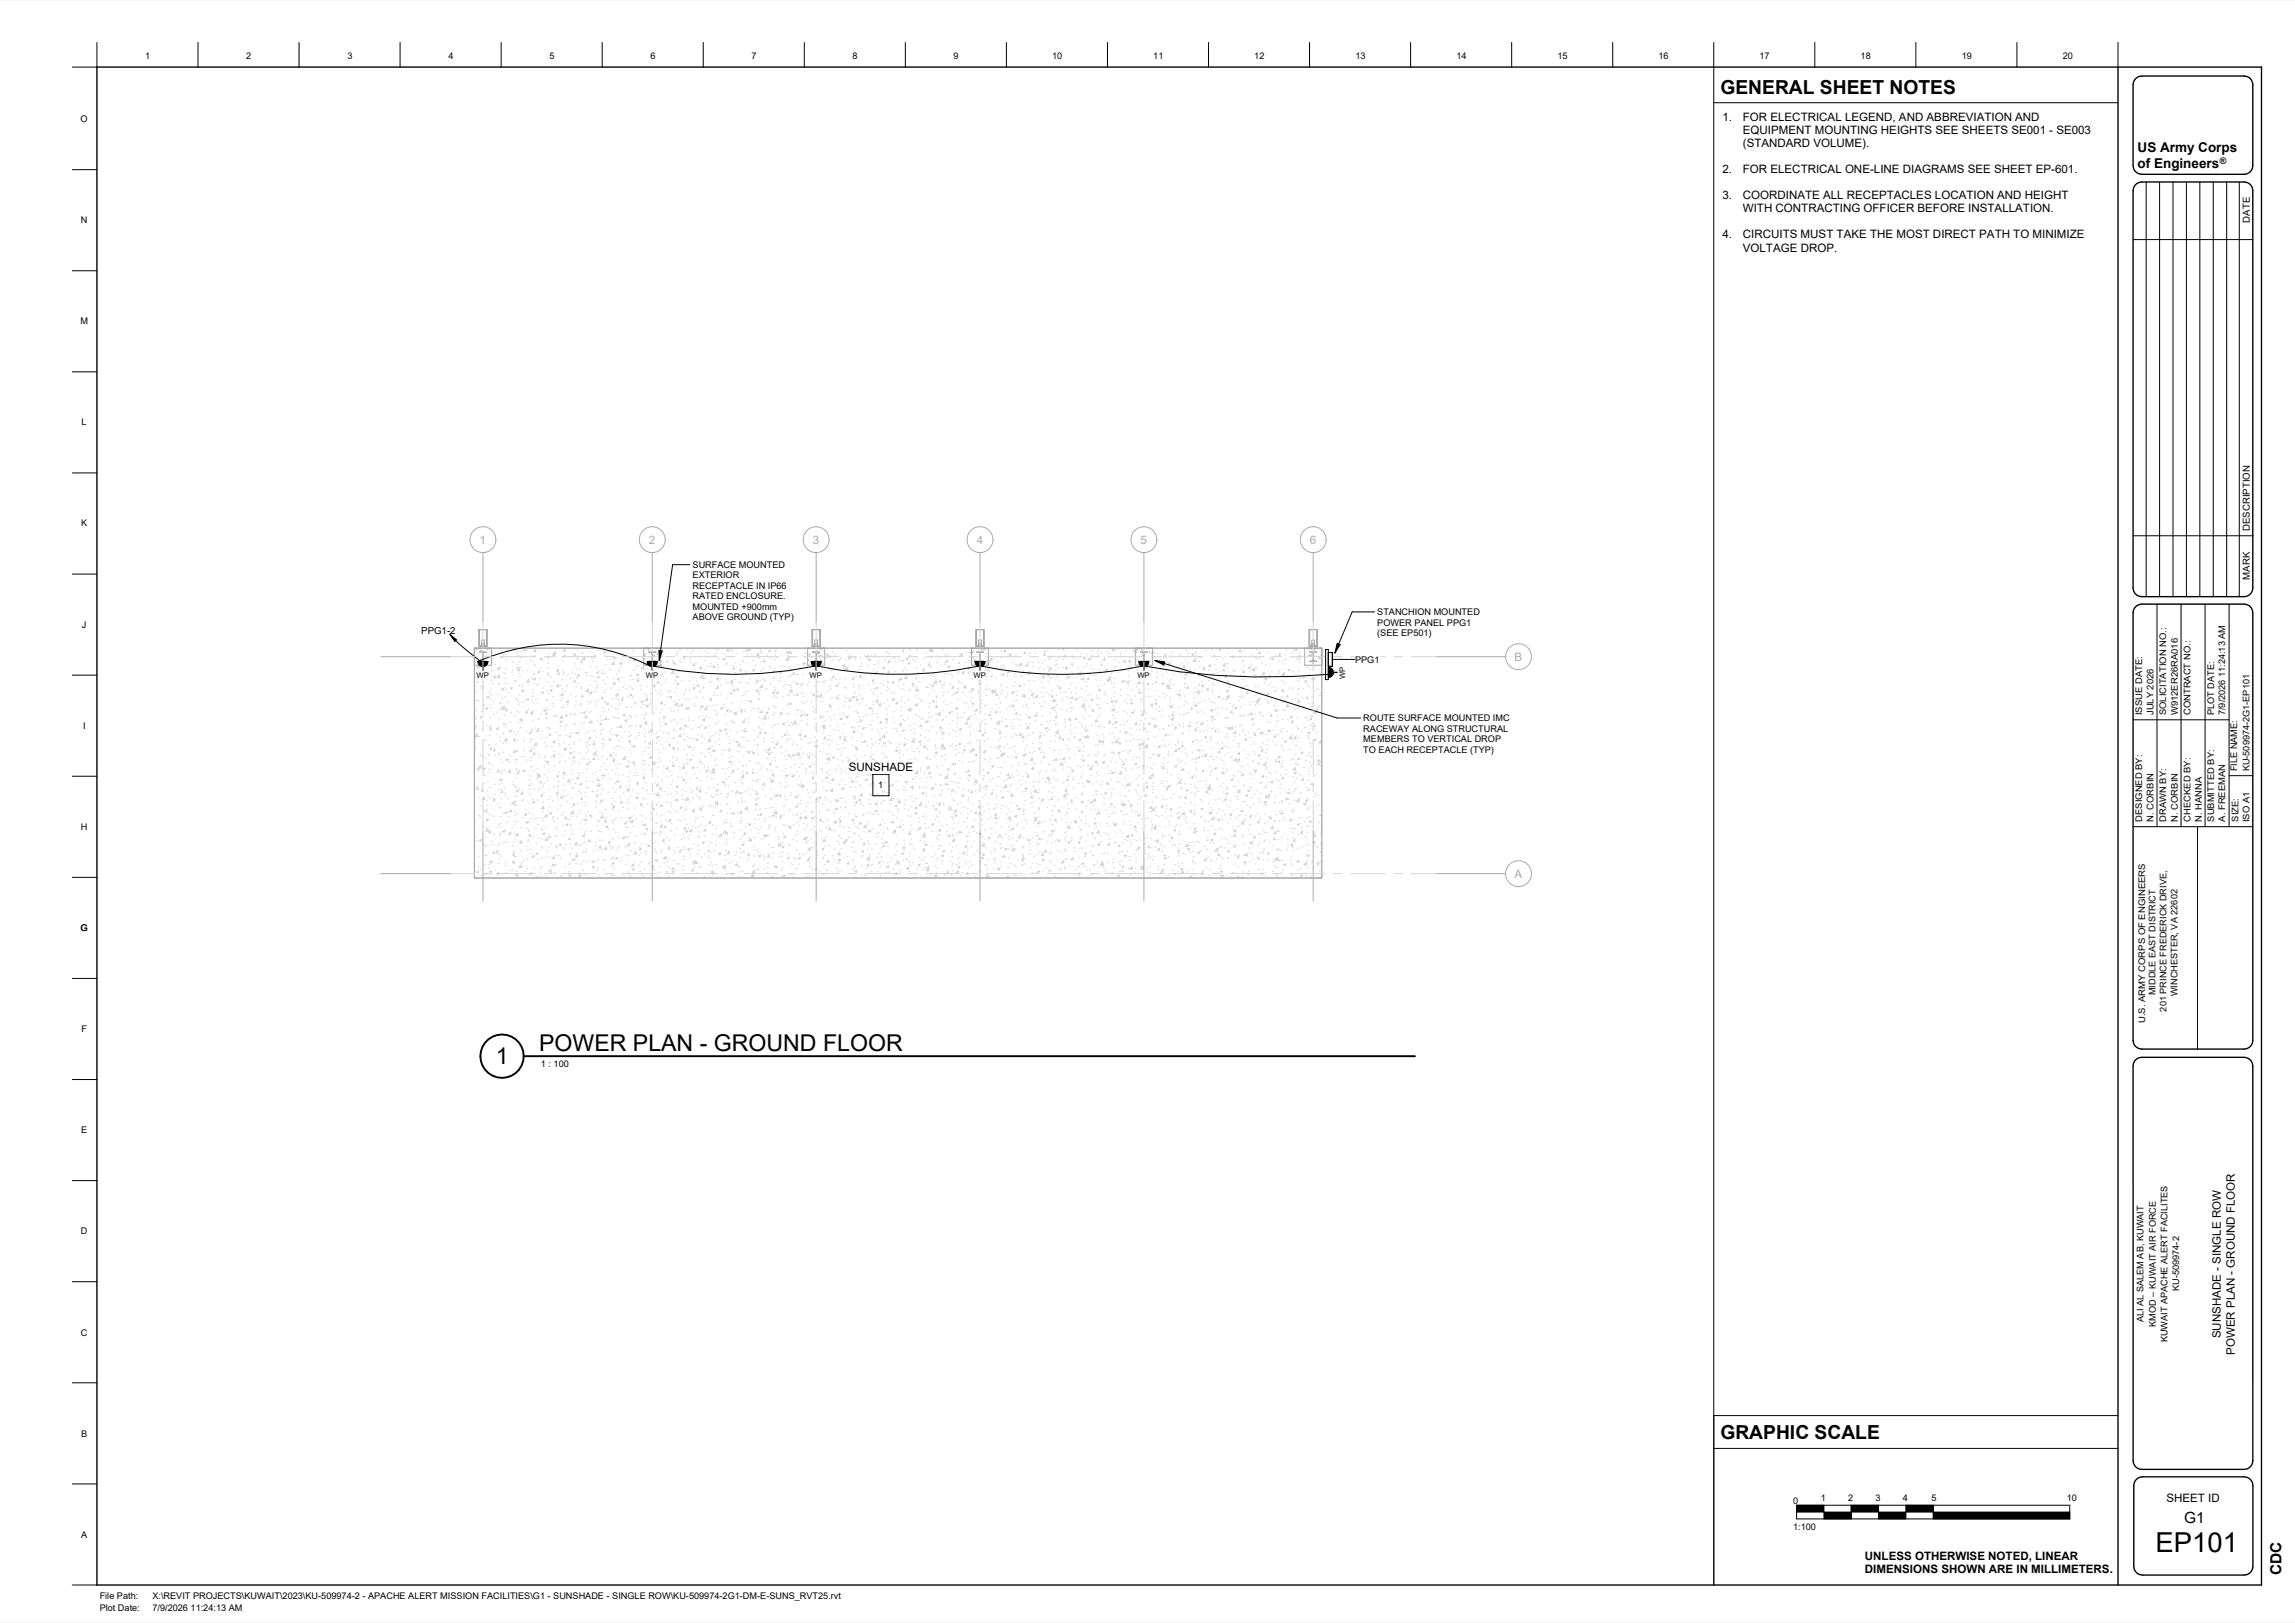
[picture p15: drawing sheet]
<svg xmlns="http://www.w3.org/2000/svg" width="841mm" height="594mm" viewBox="0 0 841 594" stroke-linecap="round" stroke-linejoin="round" font-family="sans-serif">
<defs><g id="words">
<text font-size="10.1" x="789.9" y="568.4">EP101</text>
<g font-size="8.5">
<text x="181.7" y="389.6">1</text>
<text x="197.6" y="385.1">POWER PLAN - GROUND FLOOR</text>
</g>
<g font-size="7.1">
<text x="630.4" y="34.3">GENERAL SHEET NOTES</text>
<text x="630.4" y="527.2">GRAPHIC SCALE</text>
</g>
<g font-size="5.6">
<text x="800.4" y="557.9">G1</text>
<text x="836.1" y="577.1" transform="rotate(-90 836.1 577.1)">CDC</text>
</g>
<g font-size="4.9">
<text x="783.3" y="55.6">US Army Corps</text>
<text x="783.3" y="61.4">of Engineers</text>
</g>
<g font-size="4.2">
<text x="631.2" y="44.5">1.</text>
<text x="638.7" y="44.5">FOR ELECTRICAL LEGEND, AND ABBREVIATION AND</text>
<text x="638.7" y="49.2">EQUIPMENT MOUNTING HEIGHTS SEE SHEETS SE001 - SE003</text>
<text x="638.7" y="54">(STANDARD VOLUME).</text>
<text x="631.2" y="63.5">2.</text>
<text x="638.7" y="63.5">FOR ELECTRICAL ONE-LINE DIAGRAMS SEE SHEET EP-601.</text>
<text x="631.2" y="73.1">3.</text>
<text x="638.7" y="73.1">COORDINATE ALL RECEPTACLES LOCATION AND HEIGHT</text>
<text x="638.7" y="77.8">WITH CONTRACTING OFFICER BEFORE INSTALLATION.</text>
<text x="631.2" y="87.4">4.</text>
<text x="638.7" y="87.4">CIRCUITS MUST TAKE THE MOST DIRECT PATH TO MINIMIZE</text>
<text x="638.7" y="92.1">VOLTAGE DROP.</text>
<text x="311.1" y="282.5">SUNSHADE</text>
<text x="813.8" y="490.2" transform="rotate(-90 813.8 490.2)">SUNSHADE - SINGLE ROW</text>
<text x="818.9" y="496.4" transform="rotate(-90 818.9 496.4)">POWER PLAN - GROUND FLOOR</text>
<text x="793.9" y="550.1">SHEET ID</text>
<text x="683.4" y="571.3">UNLESS OTHERWISE NOTED, LINEAR</text>
<text x="683.4" y="576.3">DIMENSIONS SHOWN ARE IN MILLIMETERS.</text>
</g>
<g font-size="4.2" fill="#aaa">
<text x="175.7" y="199.2">1</text>
<text x="237.8" y="199.2">2</text>
<text x="297.8" y="199.2">3</text>
<text x="357.9" y="199.2">4</text>
<text x="417.9" y="199.2">5</text>
<text x="480" y="199.2">6</text>
<text x="555" y="242">B</text>
<text x="555" y="321.5">A</text>
</g>
<g font-size="3.5">
<text x="824.4" y="81.5" transform="rotate(-90 824.4 81.5)">DATE</text>
<text x="824.4" y="194.6" transform="rotate(-90 824.4 194.6)">DESCRIPTION</text>
<text x="824.4" y="212.4" transform="rotate(-90 824.4 212.4)">MARK</text>
<text x="154.4" y="232.1">PPG1-2</text>
</g>
<g font-size="3.4">
<text x="53.2" y="21.6">1</text>
<text x="90.3" y="21.6">2</text>
<text x="127.3" y="21.6">3</text>
<text x="164.3" y="21.6">4</text>
<text x="201.3" y="21.6">5</text>
<text x="238.4" y="21.6">6</text>
<text x="275.4" y="21.6">7</text>
<text x="312.4" y="21.6">8</text>
<text x="349.5" y="21.6">9</text>
<text x="385.6" y="21.6">10</text>
<text x="422.6" y="21.6">11</text>
<text x="459.6" y="21.6">12</text>
<text x="496.7" y="21.6">13</text>
<text x="533.7" y="21.6">14</text>
<text x="570.7" y="21.6">15</text>
<text x="607.8" y="21.6">16</text>
<text x="644.8" y="21.6">17</text>
<text x="681.8" y="21.6">18</text>
<text x="718.9" y="21.6">19</text>
<text x="755.9" y="21.6">20</text>
<text x="29.5" y="44.7">O</text>
<text x="29.7" y="81.7">N</text>
<text x="29.5" y="118.8">M</text>
<text x="29.9" y="155.8">L</text>
<text x="29.7" y="192.8">K</text>
<text x="253.8" y="208">SURFACE MOUNTED</text>
<text x="253.8" y="211.9">EXTERIOR</text>
<text x="253.8" y="215.7">RECEPTACLE IN IP66</text>
<text x="253.8" y="219.6">RATED ENCLOSURE.</text>
<text x="253.8" y="223.4">MOUNTED +900mm</text>
<text x="253.8" y="227.2">ABOVE GROUND (TYP)</text>
<text x="504.7" y="225.3">STANCHION MOUNTED</text>
<text x="30" y="229.9">J</text>
<text x="504.7" y="229.2">POWER PANEL PPG1</text>
<text x="504.7" y="233">(SEE EP501)</text>
<text x="496.6" y="242.7">PPG1</text>
<text x="785" y="262" transform="rotate(-90 785 262)">ISSUE DATE:</text>
<text x="789.1" y="262" transform="rotate(-90 789.1 262)">JULY 2026</text>
<text x="793.8" y="262" transform="rotate(-90 793.8 262)">SOLICITATION NO.:</text>
<text x="798.1" y="262" transform="rotate(-90 798.1 262)">W912ER26RA016</text>
<text x="802.7" y="262" transform="rotate(-90 802.7 262)">CONTRACT NO.:</text>
<text x="811.3" y="262" transform="rotate(-90 811.3 262)">PLOT DATE:</text>
<text x="815.5" y="262" transform="rotate(-90 815.5 262)">7/9/2026 11:24:13 AM</text>
<text x="30.4" y="266.9">I</text>
<text x="499.6" y="264.2">ROUTE SURFACE MOUNTED IMC</text>
<text x="499.6" y="268">RACEWAY ALONG STRUCTURAL</text>
<text x="499.6" y="271.9">MEMBERS TO VERTICAL DROP</text>
<text x="499.6" y="275.7">TO EACH RECEPTACLE (TYP)</text>
<text x="819.8" y="282.5" transform="rotate(-90 819.8 282.5)">FILE NAME:</text>
<text x="824.3" y="282.5" transform="rotate(-90 824.3 282.5)">KU-509974-2G1-EP101</text>
<text x="321.9" y="288.7">1</text>
<text x="29.7" y="303.9">H</text>
<text x="785" y="301" transform="rotate(-90 785 301)">DESIGNED BY:</text>
<text x="789.1" y="301" transform="rotate(-90 789.1 301)">N. CORBIN</text>
<text x="793.8" y="301" transform="rotate(-90 793.8 301)">DRAWN BY:</text>
<text x="798.1" y="301" transform="rotate(-90 798.1 301)">N. CORBIN</text>
<text x="802.7" y="301" transform="rotate(-90 802.7 301)">CHECKED BY:</text>
<text x="806.9" y="301" transform="rotate(-90 806.9 301)">N. HANNA</text>
<text x="811.3" y="301" transform="rotate(-90 811.3 301)">SUBMITTED BY:</text>
<text x="815.5" y="301" transform="rotate(-90 815.5 301)">A. FREEMAN</text>
<text x="820.2" y="301" transform="rotate(-90 820.2 301)">SIZE:</text>
<text x="824.3" y="301.2" transform="rotate(-90 824.3 301.2)">ISO A1</text>
<text x="29.5" y="341">G</text>
<text x="789.9" y="364.5" transform="rotate(-90 789.9 364.5)">MIDDLE EAST DISTRICT</text>
<text x="798" y="364.9" transform="rotate(-90 798 364.9)">WINCHESTER, VA 22602</text>
<text x="793.9" y="370.5" transform="rotate(-90 793.9 370.5)">201 PRINCE FREDERICK DRIVE,</text>
<text x="29.8" y="378">F</text>
<text x="786.1" y="374.8" transform="rotate(-90 786.1 374.8)">U.S. ARMY CORPS OF ENGINEERS</text>
<text x="198.2" y="390.8">1 : 100</text>
<text x="29.7" y="415.1">E</text>
<text x="29.6" y="452.1">D</text>
<text x="798.5" y="472.8" transform="rotate(-90 798.5 472.8)">KU-509974-2</text>
<text x="785.5" y="484.3" transform="rotate(-90 785.5 484.3)">ALI AL SALEM AB, KUWAIT</text>
<text x="29.7" y="489.3">C</text>
<text x="789.9" y="486" transform="rotate(-90 789.9 486)">KMOD – KUWAIT AIR FORCE</text>
<text x="794.2" y="491.7" transform="rotate(-90 794.2 491.7)">KUWAIT APACHE ALERT FACILITES</text>
<text x="29.7" y="526.2">B</text>
<text x="657.1" y="550.9">0</text>
<text x="667.3" y="549.6">1</text>
<text x="677.3" y="549.6">2</text>
<text x="687.3" y="549.6">3</text>
<text x="697.3" y="549.6">4</text>
<text x="707.7" y="549.6">5</text>
<text x="757.3" y="549.6">10</text>
<text x="29.7" y="563.2">A</text>
<text x="657.1" y="560.4">1:100</text>
<text x="36.5" y="585.9">File Path:</text>
<text x="55.9" y="585.9">X:\REVIT PROJECTS\KUWAIT\2023\KU-509974-2 - APACHE ALERT MISSION FACILITIES\G1 - SUNSHADE - SINGLE ROW\KU-509974-2G1-DM-E-SUNS_RVT25.rvt</text>
<text x="36.5" y="590">Plot Date:</text>
<text x="55.9" y="590">7/9/2026 11:24:13 AM</text>
</g>
<text font-size="3.3" x="813.5" y="59.9">®</text>
<g font-size="2.8">
<text x="174.6" y="248.5">WP</text>
<text x="236.6" y="248.5">WP</text>
<text x="296.7" y="248.5">WP</text>
<text x="356.7" y="248.5">WP</text>
<text x="416.8" y="248.5">WP</text>
<text x="493" y="248.7" transform="rotate(-90 493 248.7)">WP</text>
</g>
</g></defs>
<path d="M164.8 232.3l2.5 2.1-.6 .5zM175.2 242.3h3.6a1.8 1.8 0 0 1-1.8 1.8 1.8 1.8 0 0 1-1.8-1.8zM237.2 242.3h3.6a1.8 1.8 0 0 1-1.8 1.8 1.8 1.8 0 0 1-1.8-1.8zM297.3 242.3h3.6a1.8 1.8 0 0 1-1.8 1.8 1.8 1.8 0 0 1-1.8-1.8zM357.3 242.3h3.6a1.8 1.8 0 0 1-1.8 1.8 1.8 1.8 0 0 1-1.8-1.8zM417.4 242.3h3.6a1.8 1.8 0 0 1-1.8 1.8 1.8 1.8 0 0 1-1.8-1.8zM486.8 244.5a1.8 1.8 0 0 1 1.8 1.8 1.8 1.8 0 0 1-1.8 1.8z" fill="#000"/>
<g fill="none" stroke="#d2d2d2" stroke-width=".37">
<path d="M175.4 239.6l-.2 .2M176.9 238.4l.2 .2M179 239.6l.2 .1M180.4 239.8l-.3 .1M180.7 238.9l-.3 .2M181.4 237.4h.2M181.6 237.4h.1M182.9 237.4l.2 .2M184.3 239.3l-.4 .1M184.4 239.8l.3 .2M185.3 239.6l.2 .2M185.8 238.2l-.3 .2"/>
<path d="M188.8 237.4l.1 .7-.6-.1zM190.7 238.5h-.3M191.1 237.5l-.3 .2M191.2 238.6l.2 .2M192 237.4l.4 .3 .1-.3M192.4 237.4l.2 1-.9-.2zM193.2 238.1l-.3 .1M196.1 238.1l.1 .6h-.6zM197.1 237.6l-.3 .1M197.1 237.6l.3 .2M201.3 239.5l-.3 .2M203.3 239.1l.1 .9-.9-.1z"/>
<path d="M203.4 238.7l.1 .6h-.6zM206.5 238.2l.7-.3-.2 .6zM206.6 238.7l-.3 .2M207.2 240h-.3M210.7 239.3l.1 .7-.6-.1zM211.8 238l-.3 .2M212.9 239.1l.2 .2M213.7 239.1l-.4 .1M216.2 238.8h-.3M216.9 237.4l-.2 .2M218 240l.1 .6h-.6zM218.8 238.1l.2 .2"/>
<path d="M220.1 238.3h-.4M221.1 239l.7-.3-.2 .6zM221.2 237.4l.2 .1M222.1 240l-.3 .2M226.5 237.4l-.4 .1M226.5 237.6l.3 .2M227.3 239.3l-.2 .2M232 237.8l.3 .2M232.5 238.6l-.3 .2M235.7 239.8l.8-.3-.3 .6zM236.6 239.7l-.3 .1M237.4 238l.3 .2"/>
<path d="M237.7 237.8l-.2 .2M239 239.4l-.2 .1M239.2 239.4h-.1M242.8 238.3l.3 .2M243 238.9h-.3M248 239.9l-.3 .2M248 239.1l.3 .2M248.3 238.5l.2 .2M249.4 238.1h-.3M251.6 237.4l.2 .2M252 237.7l-.3 .1M253.3 239.1l-.3 .2"/>
<path d="M253.7 238.7l.3 .2M254 238l.2 .3M257 237.6l.3 .2M258.5 238.4l-.3 .2M259 237.4l.4 .3 .1-.3M259.1 239l.3 .1M262.3 239.3l.3 .2M262.4 237.8l.3 .2M263.6 237.7l-.3 .2M264.5 239.2l.3 .2M266 239.5l-.4 .1M267.1 237.6l.1 .9-.9-.1z"/>
<path d="M267.4 237.4h.3M267.7 237.4h.1M267.8 238.1l.3 .1M268.3 238.2l.2 .3M270 239.4l.3 .2M272.4 238.7h-.3M273.3 238.3l.2 .2M273.5 238.1l.7-.2-.2 .6zM274 239.6l-.3 .2M274.4 237.4v.1M274.9 237.4l.1 .7-.6-.1zM274.9 238.4h-.3"/>
<path d="M275.4 239.7l.3 .1M277.9 239.3l.1 .9-.9-.1zM278.7 238.5l.3 .2M278.8 237.9h-.3M279.1 239l-.2 .2M280.8 239.9l.3 .2M282.2 238.1l.1 .6h-.6zM284 239.8l.2 .2M284.1 238.7l.3 .2M284.4 238.2l-.3 .2M288.1 238.9l.7-.2-.2 .6zM289.5 238.7l.1 .7-.6-.1z"/>
<path d="M289.5 239l.3 .2M289.6 237.5l-.2 .2M289.9 238.7l.3 .3M295 239.2l.3 .2M295.4 239.3l-.4 .1M295.9 237.7l.2 .3M296.8 239.4l.1 .6-.6-.1zM297.9 239h-.3M299.9 239.5l-.2 .2M300.4 239.4l.3 .2M301.8 238.5h-.4M302.7 239.8l.8-.3-.3 .6z"/>
<path d="M304.1 240l.1 .6h-.6zM305.1 238.8l-.2 .2M305.8 239.7l.3 .1M308.2 237.6l-.3 .1M310.3 238.1l-.3 .2M311.3 239.9l.2 .2M315.5 237.4l-.2 .2M318.3 240h-.3M319.2 239.7l.2 .3M320.9 239.6l-.4 .1M324.7 239.1l-.3 .1M325.1 238.7l.2 .2"/>
<path d="M325.8 239.4l-.3 .2M326.1 237.4l.3 .2 .1-.2M331 237.7l.3 .2M331.1 238.6l-.3 .2M331.1 238.3h-.3M333.5 239.9l.2 .2M333.7 237.9l-.3 .1M336.3 237.9l-.3 .2M337.5 237.4l-.3 .1M339.4 238.9l.2 .2M340.5 238.1l.7-.3-.2 .7zM341.2 237.4h.1"/>
<path d="M341.7 237.8l.1 .9-.9-.1zM345.3 237.9l.3 .2M346.6 239.9l-.3 .2M347.7 239.8h-.3M351.8 239.1l-.3 .3M352.5 239.5l.1 .9-.9-.1zM353.4 237.4h.4M354.1 238.9l-.3 .1M355.1 238.9l.7-.2-.2 .6zM356.7 238.6h-.4M356.9 238.5l-.2 .2M360.5 238.1h-.3"/>
<path d="M361 237.5l.1 .6-.6-.1zM361.1 239.4l.2 .2M362.2 237.7l-.2 .2M367 238.4l.2 .2M368.3 238.1l.1 .6h-.6zM369.7 239.7l.7-.2-.2 .6zM372.5 239.8l-.3 .2M373 237.4l.2 .2M375.6 238.7l.1 .7-.6-.1zM377.1 239.5l-.4 .1M377.7 239l-.2 .2M378.4 237.4l.3 .2"/>
<path d="M379.6 239.2l-.3 .1M382.9 239.4l.1 .6-.6-.1zM383 238.3l-.3 .2M383.5 238.7l-.4 .1M383.8 237.7l.3 .2M388.1 237.6l-.3 .2M389.2 237.9l.3 .2M389.9 237.9h-.3M392.4 237.5l-.3 .1M393.1 237.4l.3 .2 .1-.2M394.7 238.1l.2 .2M396.2 239.4l.3 .2"/>
<path d="M398.5 239.5l-.3 .2M400.1 238.4l.3 .1M402.2 238.3l.2 .3M402.6 239.9h-.4M403.6 238.9l-.3 .2M405.5 238.6l.3 .2M406.4 239.3l-.3 .1M407.5 238.1l.7-.3-.2 .6zM408.2 237.4l.1 .2M408.9 238.1l-.3 .2M410.5 239.6l.3 .2M410.9 238.8l.3 .2"/>
<path d="M412.8 238.5h-.3M414.1 237.4l-.3 .2M415.4 238.2h-.3M416.3 238l.1 .9-.9-.1zM416.4 239.1l.3 .1M416.4 238.5l.3 .3M419.2 237.7h-.3M421.8 239.3l.3 .2M422.1 238.9l.7-.3-.2 .6zM422.4 237.5l.2 .3M424.4 239.4l-.3 .2M427.2 239.7l.1 .9-.9-.1z"/>
<path d="M427.2 239.5l.3 .2M429.4 240h-.3M429.6 238.7l-.2 .2M432.7 239.7l.2 .2M434.8 238l-.3 .2M435.8 239.1l-.3 .1M436.7 239.7l.7-.3-.2 .7zM438.1 240l.3 .2M438.1 239.1l.3 .2M438.4 238.8h-.4M439.5 237.4l.5 .1M439.8 237.4h.1"/>
<path d="M440 237.4v.1M442.2 238.3h-.3M444.1 238l.2 .3M445.1 239.9l-.2 .2M447.1 237.5l.2 .6-.7-.1zM448.6 237.4l-.3 .1M450.3 239.3l-.3 .2M454.4 238.1l.1 .6h-.6zM455.6 238.5l-.3 .2M458.8 239.8h-.4M460.1 237.4h.4M460.8 237.8l-.3 .2"/>
<path d="M461.3 239.4l-.3 .1M461.7 238.7l.1 .7-.6-.1zM465.2 238.9l-.4 .1M469 239.4l.1 .6h-.6zM469.5 237.4l.2 .1M471.1 239.8l-.3 .2M471.6 238.1h-.3M473.3 239l.2 .2M474.1 237.7l-.3 .1M474.5 238.1l.7-.3-.2 .6zM474.8 237.5l.3 .2M476.3 239l-.3 .2"/>
<path d="M479.2 238l.3 .2M480 237.4h.2M480.2 237.4h.1M480.2 237.8l.3 .2M481.4 238.4l-.2 .2M173.8 246l.2 .1M174.7 259.9l-.3 .2M174.8 256.5l-.3 .2M174.8 243.9l.7-.3-.2 .6zM174.9 253.1l-.2 .2M175 249.9l.2 .2M175.1 249.7l-.3 .2"/>
<path d="M175.1 247.9h-.4M175.1 256.5l.3 .2M175.2 246.4l-.3 .2M175.2 244.2h-.3M175.3 243l-.3 .2M175.6 243.8l.1 .6h-.6zM176.3 251.4h-.4M176.9 251.3l.2 .2M177 244.8l.3 .1M177 251.5l.2 .6-.6-.1zM177.3 258.1l.2 .2M177.3 245.2l.2 .2"/>
<path d="M177.3 258.5l-.3 .1M177.9 240.2h-.4M178.4 255.3l.3 .2M178.4 255.4l.7-.3-.2 .6zM178.5 259.1l.1 .6h-.6zM178.9 247.3l-.3 .1M179.1 246.1l.3 .2M179.3 253.5l.3 .2M179.3 240.6l.3 .3M179.9 258.2h-.4M179.9 259.2l-.3 .2M180 254.5l-.3 .1"/>
<path d="M180 255.8l-.2 .2M180.2 252.4l-.3 .2M180.3 249l-.3 .2M180.4 250.2l.3 .1M180.4 245.6l-.3 .2M180.5 242.3l-.2 .2M180.5 256.7l.3 .2M180.9 248l.7-.3-.2 .6zM181.6 243.3l-.3 .1M182.4 245l.3 .2M182.5 254.2h-.3M182.7 250.5l-.4 .1"/>
<path d="M182.8 250.3l.2 .2M182.9 244.4l.1 .7-.6-.1zM182.9 247.3l.2 1-.9-.2zM183.2 257.1l.2 .2M183.2 244.2l.3 .2M183.4 240.6l.7-.3-.2 .7zM183.7 257.7h-.3M183.8 255.6l.3 .2M184.3 258.9l.1 .9-.9-.1zM184.3 252.1l.2 .6h-.7zM184.5 259.5l.7-.3-.2 .6zM184.5 246.3l.3 .2"/>
<path d="M185 258.5l-.2 .2M185.2 255.1l-.3 .3M185.2 250.2h-.3M185.2 252.5l.3 .2M185.3 251.8l-.3 .2M185.3 246.5h-.3M185.4 248.4l-.2 .2M185.5 245l-.2 .2M185.7 241.6l-.3 .2M185.7 259.7l.2 .7-.6-.1zM185.8 250.4l.3 .2M186 256.9l.3 .2"/>
<path d="M186.4 253.7h-.3M187 252.1l.7-.3-.2 .6zM187.8 245.2l.3 .2M187.9 246.2h-.3M188 242.5h-.3M188.7 249.2l.3 .3M189.1 249.7h-.4M189.1 256.1l.3 .2M189.1 243.2l.3 .2M189.3 255.8l.2 .2M189.4 244.7l.7-.3-.2 .7zM189.8 240l.3 .2"/>
<path d="M190 246.6l.3 .2M190.1 256.8l-.3 .1M190.2 245.1l.1 .6h-.6zM190.3 257.8l-.2 .2M190.5 254.4l-.3 .2M190.6 242.2h-.4M190.6 251l-.3 .2M190.7 247.6l-.3 .2M190.8 244.2l-.2 .2M190.9 240.8l-.2 .2M191.2 251.5l.2 .2M191.2 250.6l.3 .2"/>
<path d="M191.4 257.2l.3 .2M191.6 252.7l.1 .7-.6-.1zM191.7 245.7h-.3M192.7 256.5l-.3 .1M192.8 252.8l-.3 .1M193 256.2l.7-.3-.2 .6zM193.3 245.4l.2 .2M193.8 249l.1 .9-.9-.1zM194.4 241.6l-.3 .1M194.7 248.2l.2 .3M194.7 256l.3 .2M195 255l.3 .3"/>
<path d="M195.1 242.2l.2 .2M195.2 240.2l.3 .2M195.4 252.5h-.4M195.4 246.8l.3 .2M195.5 248.8l-.3 .1M195.5 248.8l.7-.3-.2 .6zM195.6 257.1l-.3 .2M195.7 253.7l-.3 .2M195.8 250.3l-.3 .2M195.9 246.9l-.2 .2M196 243.5l-.2 .2M196.2 240.1l-.3 .2"/>
<path d="M196.5 256h-.3M196.7 250.8l.2 .2M196.8 257.4l.3 .2M197.1 250.5l.2 .2M197.5 245.7l.1 .7-.6-.1zM198 241.4l.7-.2-.2 .6zM198 248.5h-.3M198.2 244.8l-.4 .1M198.7 245.7l.3 .2M198.9 253.4l.1 .6h-.6zM199.2 252h-.3M200.1 256.3l.3 .1"/>
<path d="M200.3 259.2h-.3M200.6 259.8l-.3 .2M200.6 247.2l.2 .2M200.7 240.5l.3 .2M200.7 256.4l-.3 .2M200.7 244.5h-.3M200.8 253l-.3 .2M200.8 247l.3 .2M200.8 240.8h-.3M200.9 249.6l-.2 .2M201 254l.2 .2M201 241.1l.3 .3"/>
<path d="M201.1 246.2l-.3 .3M201.2 242.9l-.3 .2M201.6 252.9l.7-.3-.2 .6zM201.9 248h-.3M202.1 251.1l.3 .1M202.3 257.6l.2 .2M202.8 258.8l-.3 .1M203 255.2h-.4M203 249.4l.3 .3M203.4 240.5h-.3M204 245.5l.8-.2-.3 .6zM204.1 245.9l.3 .2"/>
<path d="M204.6 244h-.4M204.7 250.7l.1 .9-.9-.1zM204.8 246.4l.1 .6-.6-.1zM205.5 254.8l-.3 .1M205.5 256.5l.3 .2M205.6 251.1l-.3 .1M205.8 259l-.2 .2M206 255.6l-.3 .2M206.1 252.3l-.3 .2M206.1 240.7l.3 .2M206.2 254l.1 .6h-.6zM206.2 248.9l-.3 .2"/>
<path d="M206.3 247.3l.2 .1M206.3 245.5l-.2 .2M206.5 242.1l-.3 .2M206.5 259.1l.2 .2M206.5 246.2l.3 .2M206.7 258.3l-.3 .1M206.9 253l.3 .2M206.9 240.1l.3 .2M207.5 251.3l.3 .2M207.6 257l.8-.3-.3 .6zM207.7 257.9l.3 .1M208.2 250.8l-.4 .1"/>
<path d="M208.3 247.1l-.3 .1M209 248.4l.2 .2M209.4 254.3l-.4 .1M209.5 246.1l.3 .2M210.1 249.6l.7-.3-.2 .7zM210.9 246.8h-.4M211 256.7l.3 .2M211 243.1l-.3 .1M211.1 258.3l-.3 .2M211.2 254.9l-.3 .2M211.3 251.5l-.3 .2M211.4 248.2l-.2 .2"/>
<path d="M211.5 240.9l.3 .2M211.6 244.8l-.3 .2M211.7 241.4l-.3 .2M211.7 247.5l.3 .2M212 250.3h-.3M212.1 247l.1 .6h-.6zM212.4 258l.3 .3M212.4 245.2l.3 .2M212.6 242.2l.7-.2-.2 .6zM212.8 252l.3 .2M212.9 251.5l.3 .2M213.1 257.5h-.3"/>
<path d="M213.1 258.1l.3 .2M213.5 254.6l.1 .7-.6-.1zM213.5 242.8h-.3M214.2 240.8l.1 .9-.9-.1zM214.7 246.3h-.3M214.9 247.4l.2 .2M215 246.4l.3 .1M215.5 252.3l.1 1-.9-.1zM215.7 257.1l-.4 .1M215.8 253.5h-.4M216.2 253.7l.7-.3-.2 .7zM216.2 257.7l-.3 .2"/>
<path d="M216.3 254.3l-.2 .2M216.4 257l.3 .1M216.4 250.9l-.2 .2M216.6 247.5l-.3 .2M216.7 244.1l-.3 .2M216.8 240.7l-.2 .2M217 241.2l.2 .1M217.1 247.7l.3 .2M217.4 242.3h-.3M218.3 253.1l-.3 .1M218.3 257l.3 .3M218.4 251.8l.3 .1"/>
<path d="M218.4 244.2l.2 .2M218.5 249.5h-.4M218.5 258.3l.3 .2M218.7 246.3l.7-.2-.2 .6zM218.8 251l.2 .2M219.4 247.6l.1 .7-.6-.1zM219.5 256.6l-.3 .1M220.4 246.6l.3 .2M220.8 259.3l.2 .2M220.8 255.3l.1 .6h-.6zM220.8 246.4l.3 .2M221 249.1l-.3 .1"/>
<path d="M221.1 245.4l-.3 .1M221.5 256.9l-.3 .2M221.6 253.5l-.3 .2M221.7 250.1l-.2 .2M221.8 257.2l.3 .2M221.9 246.7l-.3 .2M222 243.4l-.3 .2M222.2 252.6l-.4 .1M222.3 257.8l.7-.3-.2 .7zM222.4 241.4l.3 .2M222.5 248l.3 .1M223.2 259.8h-.3"/>
<path d="M223.7 245.1l-.4 .1M223.8 241.4l-.3 .1M223.8 252l.3 .2M224 258.5l.3 .2M224.3 256l.2 .2M224.3 243.1l.3 .3M224.7 249.9l.2 .3M224.7 250.4l.7-.2-.2 .6zM224.9 248.6l-.4 .1M225 242.4l.1 1-.9-.1zM225.3 240.6l.1 .7-.6-.1zM225.8 259.5h-.3"/>
<path d="M225.8 246.8l.3 .2M225.9 255.8h-.3M226.4 241.1h-.4M226.4 254l.1 1-.9-.1zM226.6 259.6l-.3 .2M226.7 248.3l.1 .6h-.6zM226.7 256.2l-.3 .2M226.7 258.2l.3 .3M226.7 245.4l.3 .2M226.8 252.8l-.2 .2M227 249.4l-.3 .2M227.1 246l-.3 .2"/>
<path d="M227.2 242.6l-.3 .2M227.2 243.1l.7-.3-.2 .6zM227.3 257.4l.2 .2M227.5 244.6h-.3M227.8 241.6l.3 .2M228 248.2l.3 .2M228.1 255.9l.1 .7-.6-.1zM228.5 255.5h-.4M228.6 251.8h-.3M229.2 252.2l.3 .2M229.4 258.8l.2 .2h-.3M230.2 240.6h-.3"/>
<path d="M230.2 255l.3 .2M230.2 242.1l.3 .2M230.6 248.9l.3 .3M230.8 254.5l.7-.2-.2 .6zM231.1 251.4l-.3 .1M231.3 247l.2 .2M231.3 247.8h-.4M231.7 258.9l-.2 .2M231.8 255.5l-.2 .2M232 252.1l-.3 .2M232.1 248.8l-.3 .2M232.2 245.4l-.3 .2"/>
<path d="M232.3 254.9l-.3 .1M232.3 242l-.2 .2M232.6 241.3l.1 .6-.6-.1zM232.6 257.2l.3 .3M232.7 244.3l.2 .3M232.7 257.6l.3 .2M233.2 241.9l.3 .1M233.3 247.2l.7-.3-.2 .6zM233.4 248.4l.3 .2M233.8 247.4l-.3 .1M233.9 243.8h-.3M234 248.9l.1 .6h-.6z"/>
<path d="M234.7 252.4l.2 .2M234.8 259l.3 .2M235 250.9l-.3 .1M235.4 256.6l.1 .6-.6-.1zM235.9 244.1l.1 1-.9-.2zM236.1 258.1l-.4 .1M236.1 254l.3 .2M236.2 241.1l.2 .2M236.5 243.4l-.3 .1M236.6 247.9l.2 .2M236.7 247.3l.3 .2M236.9 258.6l.7-.2-.2 .6z"/>
<path d="M237 258.2l-.3 .2M237.1 254.8l-.2 .2M237.2 255.7l.1 1-.9-.2zM237.2 251.4l-.2 .2M237.4 248l-.3 .2M237.5 244.6l-.3 .2M237.6 241.2l-.3 .2M237.7 246.9l-.4 .1M238.1 257.9l.3 .2M238.6 256.2l.2 .2M238.6 257.8h-.3M238.7 242.1h.1"/>
<path d="M238.7 254.1h-.3M238.8 248.6l.3 .2M239.3 251.3l.8-.3-.3 .6zM239.7 242.1l.2-.2v.2M240.1 252.7l.3 .2M240.3 259.2l.2 .2M241.3 249.5l.1 .7-.6-.1zM241.3 253.8h-.3M241.4 250.1h-.3M241.8 243.9l.7-.3-.2 .6zM242.1 253l.2 .2M242.1 240.1l.2 .2"/>
<path d="M242.1 247.5l.3 .2M242.2 257.4l-.2 .2M242.3 254.1l-.2 .2M242.5 259.8l.2 .2M242.5 257.3h-.4M242.5 250.7l-.3 .2M242.5 246.9l.2 .2M242.6 247.3l-.3 .2M242.7 257.2l.1 .6h-.6zM242.7 243.9l-.3 .2M242.8 240.5l-.2 .2M243.5 258.1l.3 .2"/>
<path d="M244 249.8h-.4M244.1 246.1h-.3M244.1 242.3l.3 .2M244.3 248.9l.2 .2M244.5 255.2l.3 .2M244.5 242.3l.3 .2M245.1 253.3h-.3M245.4 255.3l.7-.2-.2 .6zM245.5 252.9l.3 .2M245.7 259.5l.3 .1M246.6 245.7l-.3 .1M246.7 245.8l.1 1-.9-.2z"/>
<path d="M246.8 242.1h-.4M247.2 242.5l.1 .7-.6-.1zM247.4 256.8l-.3 .2M247.5 253.4l-.3 .2M247.5 247.7l.3 .2M247.6 250l-.3 .2M247.7 246.6l-.2 .2M247.8 249.3h-.3M247.8 243.2l-.2 .2M247.9 248l.7-.3-.2 .6zM248 251.9l.2 .3M248.1 257.4l.1 1-.9-.2z"/>
<path d="M248.4 258.7l.2 .3M248.4 245.9l.3 .2M248.6 250.2l.1 .6h-.6zM248.9 256.4l-.3 .1M249 258.3l.2 .2M249.3 241.7l-.3 .1M249.5 242.5l.3 .2M249.7 249.1l.3 .2M250 257.8l.1 .7-.6-.1zM250.4 240.6l.7-.3-.2 .6zM250.4 254.2l.3 .2M250.5 241.3l.2 .2"/>
<path d="M250.5 245.2l-.3 .1M250.9 253.1l.3 .2M251.1 259.7l.3 .2M251.4 256.1h-.3M251.5 259.4l.7-.2-.2 .6zM251.6 252.4l-.4 .1M252.5 259.4l-.3 .2M252.6 259.6h-.3M252.6 256l-.2 .2M252.8 252.6l-.3 .2M252.9 249.3l-.3 .2M253 248l.3 .1"/>
<path d="M253 245.9l-.3 .2M253.1 242.5l-.2 .2M253.2 241.2l-.4 .1M253.9 250.9l.3 .2M254 252.1l.7-.3-.2 .6zM254.1 252.1h-.3M254.2 248.4h-.3M254.3 257.7l.3 .3M254.3 244.9l.3 .2M254.4 258.6l.3 .1M254.4 243.2l.2 .6h-.6zM254.9 242.8l.3 .1"/>
<path d="M255.1 249.3l.3 .2M255.3 255.6h-.4M255.9 250.8l.1 .7-.6-.1zM256.4 253.2l.2 .2M256.4 253.4l.3 .1M256.4 240.3l.2 .2M256.4 244.7l.7-.3-.2 .6zM256.5 259.9l.3 .2M256.8 248.1h-.4M256.9 244.4h-.3M257.3 258.5l.1 .6h-.6zM257.6 247.5l.1 1-.9-.2z"/>
<path d="M257.7 258.7l-.2 .2M257.9 255.3l-.3 .2M258 251.6h-.4M258 251.9l-.3 .2M258.1 248.5l-.3 .2M258.2 245.2l-.2 .2M258.4 241.8l-.3 .2M258.4 248.2l.3 .2M258.9 259.1l.1 .9-.9-.1zM259 258.7l-.3 .1M259.5 244.1h-.4M259.6 240.4h-.3"/>
<path d="M259.8 258.8l.3 .2M259.9 249.9l.2 .2M260 256.2l.7-.3-.2 .6zM260.2 256.7l.3 .2M260.3 243.8l.2 .3M260.4 243l.3 .2M260.5 249.6l.3 .1M260.6 247.6h-.3M261.6 258.4l-.4 .1M261.7 254.7l-.3 .1M261.7 243.8l.2 .7-.6-.1zM261.8 253.6l.3 .2"/>
<path d="M262.1 240l-.3 .1M262.3 252.1l.2 .3M262.5 248.8l.7-.3-.2 .6zM262.9 258l-.3 .2M263 254.7l-.3 .2M263.1 251.3l-.2 .2M263.2 251.5l.1 .6-.6-.1zM263.2 247.9l-.2 .2M263.3 243.6h-.3M263.4 244.5l-.3 .2M263.5 241.1l-.3 .2M263.8 248.4l.3 .2"/>
<path d="M264.2 254.4h-.3M264.4 250.7l-.4 .1M264.6 259.1l.1 .6h-.6zM265 241.4l.7-.3-.2 .7zM265.3 259l.2 .2M265.4 257.9l-.3 .1M265.8 248.9l.2 .2M265.8 243.2l.3 .2M266 249.8l.3 .2M266.2 255.7l.2 .2M266.2 242.8l.3 .2M266.9 250.4h-.3"/>
<path d="M267.1 246.7l-.4 .1M267.2 253.8l.3 .2M268.1 253.9h-.3M268.2 257.3l-.3 .2M268.2 251.1l.3 .2M268.3 253.9l-.3 .2M268.4 250.5l-.3 .2M268.4 249.2l.1 .9-.9-.1zM268.5 247.1l-.2 .2M268.6 252.9l.7-.3-.2 .6zM268.6 243.7l-.2 .2M268.8 240.4l-.3 .2"/>
<path d="M269 244.5l.2 .6-.7-.1zM269.3 248.7l.2 .1M269.6 246.4h-.3M269.7 242.7l-.3 .1M270.4 252.1l.2 .6h-.6zM270.7 259.2l.3 .2M270.8 249.9h-.4M271 245.5l.8-.3-.3 .6zM271.2 243.5l.3 .1M271.4 250l.3 .2M271.7 247.9l.3 .2M271.8 257.1h-.3"/>
<path d="M271.9 259.7l.1 .7-.6-.1zM272.1 254.7l.3 .2M272.1 241.8l.3 .2M272.3 242.4h-.4M272.7 254.1l.2 .1M273.2 259.9l-.2 .3M273.4 256.6l-.3 .2M273.5 245.9h-.4M273.5 253.2l-.3 .2M273.6 249.8l-.2 .2M273.7 246.4l-.2 .2M273.9 243l-.3 .2"/>
<path d="M274.2 250.1l.2 .2M274.4 256.7l-.3 .1M274.5 253.1h-.3M274.6 257l.7-.3-.2 .6zM274.7 248.9l.3 .2M276.1 259.5l.3 .2M276.1 241.9h-.3M276.3 245.1l.1 .6h-.6zM276.7 243.7l.2 .2M276.8 250.2l.3 .2M277.1 252.7l-.4 .1M277.1 249.6l.7-.3-.2 .6z"/>
<path d="M277.2 249l-.3 .1M277.6 259.7l.3 .3M277.7 246.8l.2 .3M277.7 252.7l.2 .7-.7-.1zM278 253.7l.3 .2M278.1 240.8l.2 .2M278.1 254.3l.3 .2M278.2 256.2l-.3 .1M278.4 259.3l-.3 .2M278.5 255.9l-.3 .2M278.6 252.5l-.2 .2M278.8 249.1l-.3 .2"/>
<path d="M278.9 245.8l-.3 .2M279 242.4l-.3 .2M279.3 250.9l.1 .9-.9-.1zM279.6 242.2l.7-.2-.2 .6zM279.7 248.7h-.3M279.9 245l-.4 .1M280.1 249.1l.2 .2M280.1 249.1l.3 .2M280.9 252.2l-.3 .1M281.5 259.7l.3 .2M282 259.4h-.3M282.1 243.9l.3 .2"/>
<path d="M282.3 250.5l.2 .2M282.4 244.7h-.3M282.5 241l-.3 .1M283.2 253.7l.7-.3-.2 .6zM283.5 254.5l.3 .2M283.6 258.7l.2 .2M283.6 245.8l.2 .3M283.6 248.2h-.3M283.6 245.7l.1 .7-.6-.1zM283.7 258.5l-.3 .2M283.8 255.1l-.3 .3M283.9 251.8l-.3 .2"/>
<path d="M284 252.6l.2 .3M284 248.4l-.2 .2M284.2 245l-.3 .2M284.3 241.6l-.3 .2M284.5 259l-.3 .1M284.7 255.4h-.4M285 253.4l.1 .6h-.6zM285.1 240.7h-.3M285.5 249.3l.3 .2M285.7 246.3l.7-.3-.2 .7zM286 248.1l.3 .2M286.3 240.1l.2 .2"/>
<path d="M286.3 244.2h-.4M287 259.9l.2 .2M287.2 255l-.3 .1M287.3 251.4h-.3M287.5 244.1l.3 .2M287.7 250.7l.3 .2M288.4 258.5l-.3 .1M288.8 240.9l.1 1-.9-.1zM288.9 257.8l-.3 .2M288.9 254.7l.3 .2M288.9 240.2h-.3M289 254.4l-.3 .2"/>
<path d="M289.1 251l-.2 .3M289.2 257.8l.8-.3-.2 .6zM289.3 247.7l-.3 .2M289.4 244.3l-.3 .2M289.5 257.7l.2 .2M289.5 240.9l-.3 .2M289.5 244.8l.3 .2M289.9 251l-.3 .1M289.9 251.6l.2 .2M290 247.4h-.3M290.1 252.5l.1 1-.9-.1zM290.9 246.4l.1 .6h-.6z"/>
<path d="M291 249.6l.2 .2M291.1 254.5l-.4 .1M291.7 240.3l.3 .2M291.7 250.4l.7-.3-.2 .7zM291.9 259.9l.3 .2M291.9 247l.3 .3M292.3 254l.1 .7-.6-.1zM292.6 247l-.4 .1M292.7 243.3l-.3 .1M292.9 244.4l.3 .2M293.1 250.9l.3 .2M293.7 250.5l-.3 .1"/>
<path d="M294 257.2l-.2 .2M294.1 253.8l-.2 .2M294.2 243l.7-.2-.2 .6zM294.3 250.4l-.3 .2M294.4 255l.3 .1M294.4 247l-.3 .2M294.5 243.6l-.2 .2M294.6 240.2l-.2 .2M294.8 257.7h-.3M295.2 243l-.3 .1M295.4 256.7l.3 .2M295.4 243.8l.3 .2"/>
<path d="M295.8 250.6l.3 .2M296.4 249.8l.3 .2M296.4 246.5l-.3 .1M297.1 240.6l.3 .2M297.4 257.4h-.4M297.5 253.7h-.3M297.8 254.5l.7-.3-.2 .6zM297.8 258.9l.3 .2M297.9 246l.2 .3M298.2 247l.1 .6h-.6zM298.4 244.6l.3 .2M298.5 251.2l.3 .1"/>
<path d="M299.2 259.8l-.3 .2M299.3 256.4l-.3 .2M299.4 253l-.2 .2M299.6 249.6l-.3 .2M299.6 254.7l.1 .6-.6-.1zM299.7 246.3l-.3 .2M299.8 255.2l.3 .2M300 253.4h-.3M300.2 249.7h-.4M300.3 247.1l.7-.2-.2 .6zM301 254.2l.1 1-.9-.2zM301.2 256.9h-.3"/>
<path d="M301.3 255.7l.3 .2M301.4 242.8l.2 .2M301.8 249.6l.2 .2M301.8 250l.3 .2M302.5 240.8l.3 .2M302.7 249.3l-.3 .1M302.8 245.7h-.3M303.8 257.9l.2 .2M303.8 244.8l.3 .2M303.8 245l.3 .2M303.9 258.6l.7-.3-.2 .6zM303.9 252.8l-.4 .1"/>
<path d="M304 251.4l.2 .2M304.4 259.1l-.3 .2M304.5 255.7l-.2 .2M304.6 252.3l-.2 .2M304.8 248.9l-.3 .2M304.9 245.5l-.3 .2M305 242.1l-.2 .3M305.2 255.4l.3 .2M305.4 245.3l-.4 .1M305.5 247.6l.1 .7-.6-.1zM305.5 241.7h-.3M306.3 251.2l.7-.2-.2 .6z"/>
<path d="M306.6 248.8l-.4 .1M306.9 255.3l.1 .6h-.6zM307.3 250.3l.2 .1M307.3 254.6l.2 .3M307.3 241.8l.2 .2M307.5 259.7h-.3M307.6 256l-.3 .1M307.7 248.6l.2 .2M308 241l.3 .2M308.1 241.3l-.4 .1M308.8 243.9l.7-.3-.2 .6zM309.2 244.8l-.3 .1"/>
<path d="M309.2 245.1l.3 .1M309.4 251.6l.3 .2M309.5 258.4l-.2 .2M309.7 255l-.3 .2M309.7 256.9l.3 .2M309.7 244l.3 .2M309.8 251.7l-.3 .2M309.9 248.3l-.3 .2M310 244.9l-.2 .2M310.2 241.5l-.3 .2M310.2 255.7h-.4M310.3 252h-.3"/>
<path d="M310.5 244.3l.1 1-.9-.2zM310.7 255.7l.2 .1M311.3 259.2h-.3M311.4 240.6l.1 .7-.6-.1zM311.8 255.9l.1 1-.9-.2zM311.9 240.8l-.3 .1M312.4 255.3l.7-.3-.2 .7zM312.7 250.5l.3 .2M312.8 248.3l.1 .6h-.6zM312.8 251.7h-.3M313 248h-.4M313.2 253.6l.2 .2"/>
<path d="M313.2 240.7l.3 .3M313.4 241.3l.3 .1M313.6 247.6l.3 .2M314 255.2h-.3M314.2 255.9l.1 .7-.6-.1zM314.7 245.3l.2 .2M314.8 257.7l-.2 .2M314.8 251.9l.3 .1M314.9 247.9l.7-.2-.2 .6zM314.9 254.3l-.2 .2M315.1 250.9l-.3 .2M315.2 247.5l-.3 .2"/>
<path d="M315.3 244.1l-.3 .2M315.4 240.7l-.2 .2M315.5 247.7h-.3M315.6 255.9l.3 .2M315.7 244h-.4M315.7 243l.2 .2M316.1 255.9l.3 .2M316.7 240.1l.3 .2M316.7 251.2h-.3M317.4 240.6l.7-.3-.2 .6zM317.8 258.3l-.4 .1M318.1 250.7l.3 .2"/>
<path d="M318.2 243.6l-.3 .1M318.5 259.4l.7-.3-.2 .7zM318.7 241.3l.1 .6h-.6zM318.8 241.5l.3 .2M319.1 252.6l.3 .2M319.4 247.1l-.4 .1M319.5 259.4l.3 .2M319.6 246.5l.2 .3M320 256.9l-.2 .2M320.1 245.5l.3 .2M320.1 248.9l.1 .7-.6-.1zM320.2 253.6l-.3 .2"/>
<path d="M320.3 252.1l.2 .2M320.3 250.2l-.3 .2M320.3 258h-.3M320.4 246.8l-.3 .2M320.4 254.3l-.3 .1M320.5 243.4l-.2 .2M320.7 240l-.3 .2M320.9 252l.8-.2-.2 .6zM321.3 246l.1 1-.9-.2zM321.5 256.6l.1 .6h-.6zM321.5 256.1l.3 .2M321.6 254.8l.2 .3"/>
<path d="M321.6 242l.2 .2M322 243.1l-.3 .1M322.1 240.4l.3 .1M322.7 257.6l.1 1-.9-.2zM323 254h-.3M323.1 250.3l-.3 .1M323.4 244.7l.7-.3-.2 .6zM323.5 250.9l.3 .2M324.2 257.5h-.4M324.3 241.7l.2 .2M325.1 259.7l-.3 .2M325.1 251.6l.2 .2"/>
<path d="M325.2 256.3l-.3 .2M325.3 252.9l-.3 .2M325.4 249.5l-.2 .2M325.5 258.4l.2 .2M325.5 245.5l.2 .2M325.5 245.7l.3 .2M325.5 246.1l-.2 .2M325.7 250h-.4M325.7 242.8l-.3 .2M325.7 252.3l.3 .2M325.8 246.3h-.3M326 241.9l.1 .6h-.6z"/>
<path d="M326.8 253.5h-.3M326.9 256.3l.3 .2M327 256.1l.7-.2-.2 .6zM327.4 249.6l.1 .6-.6-.1zM327.5 253.8l.2 .2M327.5 240.9l.3 .3M327.5 240.6l.3 .2M328.3 246h-.3M328.5 242.3h-.4M328.8 257.2l.1 .6h-.6zM329 251.2l.2 .2M329.5 248.8l.7-.3-.2 .6z"/>
<path d="M329.5 249.5h-.3M329.7 241.9l.3 .2M330.3 258.9l-.2 .2M330.5 255.5l-.3 .2M330.6 252.1l-.3 .3M330.6 256.6l-.3 .1M330.7 242h.3l-.3 .2M330.7 248.8l-.3 .2M330.8 245.4l-.2 .2M330.9 246l.3 .2M331 250.6l.2 .2M331.1 252.5l.3 .2"/>
<path d="M331.4 257.4l.2 .2M331.4 244.5l.3 .2M332 241.4l.7-.3-.2 .6zM332.2 247.7l.1 .9-.9-.1zM332.2 245.5h-.3M332.4 256.6l.3 .2M333 240.8l.2 .2M333.1 256.3l-.3 .1M333.3 242.5l.1 .7-.6-.1zM333.3 252.6l-.4 .1M333.4 252.8l.3 .2M333.5 259.3l.1 .9-.9-.1z"/>
<path d="M334.3 259.8l-.3 .1M334.4 251.4l.3 .2M334.7 250.2l.1 .6h-.6zM334.9 241.4l-.4 .1M335.1 242.2l.3 .2M335.6 258.2l-.3 .2M335.6 252.9l.7-.3-.2 .6zM335.7 254.8l-.3 .2M335.8 251.4l-.3 .2M335.8 252.3h-.3M335.9 248l-.2 .2M335.9 248.6l-.3 .1"/>
<path d="M336 244.7l-.2 .2M336.1 257.8l.1 .7-.6-.1zM336.2 241.3l-.3 .2M336.4 246.2l.3 .2M336.5 252.8l.3 .2M336.9 249.5l.3 .3M337 255.8h-.3M337.3 256.4l.3 .2M337.3 243.5l.3 .2M337.8 256.8l.3 .2M338 245.5l.7-.3-.2 .6zM338.4 241l.3 .2"/>
<path d="M338.5 248.3h-.3M338.6 244.6l-.3 .1M339.4 251.8l.2 .2M339.7 251.8h-.4M339.8 251.6l.3 .2M340.5 242.4l.3 .2M340.6 243.2l.1 .6h-.6zM340.7 257.5l-.3 .3M340.7 259h-.3M340.8 254.2l-.3 .2M340.9 250.8l-.2 .2M341.1 247.4l-.3 .2"/>
<path d="M341.2 244.3h-.4M341.2 244l-.3 .2M341.3 240.6h-.3M341.3 240.6l-.3 .2M341.6 257l.7-.3-.2 .6zM341.8 246.4l.3 .2M342 253l.2 .2M342 250.8l.1 .7-.6-.1zM342.3 247.8h-.3M342.9 248.5l.2 .3M343 249.4l.1 .9-.9-.1zM343.2 257l.3 .2"/>
<path d="M343.2 255.3l.3 .3M343.3 242.5l.2 .2M343.3 258.6l-.4 .1M343.4 258.5l.1 .6h-.6zM343.4 255h-.3M343.8 241.3l.3 .1M343.8 240.3h-.3M344.1 249.6l.7-.3-.2 .6zM345 243.8h-.3M345.2 251.9l.3 .1M345.3 250.8l.2 .2M346 254.6l-.4 .1"/>
<path d="M346 242.6l.2 .2M346 256.8l-.3 .2M346.1 250.9l-.4 .1M346.1 253.4l-.3 .2M346.2 250l-.2 .2M346.3 246.6l-.2 .2M346.5 243.2l-.3 .3M346.6 242.2l.7-.3-.2 .6zM347.1 258.1l-.3 .1M347.2 246.7l.3 .1M347.4 253.2l.3 .2M347.8 243.8l.2 .7-.6-.1z"/>
<path d="M348.6 250.6l-.3 .1M348.7 257.3l.2 .1M348.8 246.9l-.4 .1M348.8 247.5l.2 .2M349.2 254.3l.2 .2M349.3 251.5l.1 .6h-.6zM349.4 241.7l-.2-.2 .3 .2M349.8 254.1l-.3 .1M350.2 253.7l.7-.3-.2 .6zM350.7 259.1l.1 .7-.6-.1zM350.7 252.1l.3 .2M351.1 259.5l-.3 .2"/>
<path d="M351.2 256.1l-.3 .2M351.2 249.7l.3 .3M351.3 246.6h-.3M351.3 252.7l-.3 .2M351.4 242.9l.3 .1M351.4 242.9l-.3 .1M351.4 249.3l-.2 .2M351.6 245.9l-.3 .2M351.7 242.5l-.3 .2M352.5 250.1h-.4M352.6 246.3l.8-.3-.2 .6zM352.7 246.9l.2 .2"/>
<path d="M352.8 253.5l.3 .1M353.6 257.3h-.4M353.9 251l.1 1-.9-.1zM354 242.6h-.4M354.1 257.5l.3 .2M354.7 241.7l.3 .2M354.7 259.4l.2 .2M354.7 246.5l.3 .2M355.1 253.3l.2 .2M355.1 240.4l.3 .3M355.1 244.5l.2 .6-.6-.1zM355.2 246.1h-.4"/>
<path d="M356.1 256.9l-.3 .1M356.1 252.3l.3 .2M356.2 258.8l-.3 .2M356.2 253.3h-.3M356.2 257.8l.8-.3-.2 .6zM356.3 255.4l-.2 .2M356.5 252l-.3 .2M356.6 252.1l.1 .6h-.6zM356.6 248.7l-.3 .2M356.7 245.3l-.3 .2M356.8 241.9l-.2 .2M356.8 243.1l.3 .2"/>
<path d="M357.1 248.7l.3 .3M357.8 242.1h-.3M358 259.8l.1 .6-.6-.1zM358.1 247.1l.3 .2M358.2 253.7l.3 .2M358.7 250.4l.7-.3-.2 .6zM358.8 252.9l-.4 .1M358.9 249.3h-.3M359.5 257.7l.3 .2M359.9 256.4l-.3 .1M360.1 242l.3 .1M360.6 258.4l.3 .2"/>
<path d="M360.6 245.5l.3 .2M361 252.3l.3 .2M361.2 243l.7-.3-.2 .7zM361.4 248.9l-.3 .1M361.5 258l-.3 .2M361.5 252.6l.3 .1M361.6 245.2l-.4 .1M361.6 254.7l-.3 .2M361.7 251.3l-.2 .2M361.9 247.9l-.3 .2M362 244.5l-.3 .2M362.1 241.1l-.3 .2"/>
<path d="M362.3 243.3l.2 .2M362.4 245.1l.2 .6h-.7zM362.6 252.4l-.3 .1M363.1 247.7l.2 .2M363.4 241.1l.1 1-.9-.1zM363.5 247.4l.3 .1M363.7 253.9l.3 .2M363.7 259.6h-.3M363.8 252.7l.2 .7-.6-.1zM364.1 244.9l-.3 .1M364.3 241.2l-.4 .1M364.7 252.7l.1 1-.9-.1z"/>
<path d="M364.8 254.5l.7-.3-.2 .6zM364.9 257.9l.3 .2M365.3 248.4l-.3 .1M365.5 242.2l.3 .2M366.2 259.3h-.3M366.4 255.6h-.4M366.5 257.3l.3 .3M366.6 244.5l.2 .2M366.7 257.3l-.3 .2M366.8 240.9h-.3M366.8 253.9l-.2 .2M367 250.6l-.3 .2"/>
<path d="M367 252.8l.2 .2M367 251.3l.2 .2M367.1 247.2l-.3 .2M367.2 243.8l-.3 .2M367.3 247.1l.7-.3-.2 .7zM367.3 240.4l-.2 .2M367.7 243.6l.3 .1M368 244.4h-.4M368.9 255.3h-.3M368.9 247.6l.3 .2M369 259.6l.2 .2M369 246.7l.3 .2"/>
<path d="M369 251.6h-.3M369.1 254.1l.3 .2M369.7 245.7l.1 .7-.6-.1zM370.1 258.8h-.3M370.4 258.2l.2 .2M370.6 240.4h-.3M370.9 258.6l.7-.3-.2 .6zM371 242.4l.2 .2M371.1 253.4l.2 .6h-.6zM371.6 251.2l-.3 .1M371.7 247.6h-.3M371.8 256.7l-.2 .2"/>
<path d="M372 253.3l-.3 .2M372.1 249.9l-.3 .2M372.2 246.5l-.3 .2M372.3 243.1l-.2 .2M372.4 253l.3 .2M372.5 256.3l.2 .2M372.5 243.4l.2 .3M372.8 254.7l-.4 .1M372.9 250.2l.2 .3M373.1 243.8l.3 .2M373.3 251.2l.7-.3-.2 .6zM374.2 242.8l.2 1-1-.1z"/>
<path d="M374.3 247.2l-.4 .1M374.4 247.8l.3 .2M374.4 243.6h-.3M374.5 254.4l.3 .2M374.9 258.5l.3 .3M374.9 245.7l.3 .2M375.4 250.7l-.3 .1M375.6 254.4l.1 1-.9-.2zM375.8 258.4l.3 .2M375.8 243.8l.7-.2-.2 .6zM376.4 242.6l.3 .2M376.5 257.9l-.3 .1"/>
<path d="M376.9 243.2l-.3 .1M377 259.3l-.3 .2M377 246.4l.1 .6h-.6zM377.1 255.9l-.2 .2M377.2 252.5l-.2 .2M377.4 249.1l-.3 .2M377.5 245.8l-.3 .2M377.6 242.4l-.2 .2M377.8 253.2l.3 .2M378.1 246.7l-.3 .1M378.4 255.3l.2 .2M378.4 242.4l.3 .2"/>
<path d="M378.4 254l.2 .7-.7-.1zM378.5 244l.3 .2M378.8 249.2l.3 .3M379.1 257.6h-.4M379.2 253.9h-.3M379.4 255.3l.7-.3-.2 .6zM379.8 248l.3 .2M380 254.6l.2 .2M380.8 242.7l-.3 .1M380.8 257.5l.3 .3M380.9 244.7l.2 .2M381.2 258.6l.3 .2"/>
<path d="M381.7 253.6h-.3M381.8 242.9l.3 .2M381.9 249.9h-.4M381.9 247.9l.7-.2-.2 .6zM382.2 258.6l-.2 .2M382.3 255.2l-.2 .2M382.5 251.8l-.3 .2M382.6 248.4l-.3 .2M382.7 245l-.3 .2M382.8 241.7l-.2 .2M382.9 257.1h-.3M383.2 253.5l.3 .1"/>
<path d="M384 244.2l.2 .2M384.3 247l.1 .7-.6-.1zM384.3 254.3l.3 .2M384.3 240.6l.8-.3-.2 .6zM384.4 241.4l.2 .2M384.4 249.6h-.3M384.5 245.9h-.3M384.8 248.2l.2 .2M385.1 244.5l.1 1-.9-.2zM385.2 248.3l.3 .2M385.4 254.8l.3 .2M385.5 259.4l.7-.3-.2 .6z"/>
<path d="M385.6 253.1h-.3M385.7 254.7l.1 .6-.6-.1zM386.4 256.1l.2 1-1-.2zM386.6 258.9l.3 .1M386.8 256.5l.2 .2M386.8 243.6l.2 .3M387.1 245.5l-.3 .1M387.2 241.9h-.3M387.2 243.1l.3 .2M387.4 257.9l-.3 .2M387.5 254.5l-.3 .3M387.6 251.2l-.3 .2"/>
<path d="M387.7 247.8l-.2 .2M387.9 244.4l-.3 .2M387.9 252l.8-.3-.2 .7zM388 241l-.3 .2M388.3 249.1h-.4M388.7 253.7l.3 .2M389.2 259.9h-.3M389.3 256.2l-.3 .1M389.4 244.5l.3 .2M389.8 241.5l-.4 .1M390.2 240l.1 .6h-.6zM390.3 253.3l.2 .2"/>
<path d="M390.3 240.4l.2 .2M390.4 244.6l.7-.2-.2 .6zM390.7 248.5l.2 .2M390.7 247.2l.2 .2M390.8 255.1l.3 .1M390.9 245l-.3 .1M391.6 247.7l.1 .6-.6-.1zM391.9 255.9h-.4M392 252.2l-.3 .1M392.1 259.1l.3 .2M392.6 257.2l-.2 .2M392.7 243.3l.3 .2"/>
<path d="M392.7 255.5l.2 .2M392.7 242.6l.3 .2M392.8 253.8l-.3 .2M392.9 250.4l-.3 .2M393 247l-.3 .2M393 255.3l.1 .6h-.6zM393.1 259.4h-.4M393.1 243.6l-.2 .2M393.3 240.2l-.3 .2M393.6 241l-.3 .1M394 256.1l.7-.3-.2 .7zM394.1 253.9l.3 .2"/>
<path d="M394.6 251.9h-.4M394.7 248.2l-.4 .1M394.8 244.7l.3 .2M395.7 255.4h-.3M395.9 246.2l.2 1-.9-.2zM396.1 248.7l.3 .2M396.2 252.2l.2 .3M396.2 255.3l.3 .2M396.5 248.7l.7-.2-.2 .6zM396.6 259.1l.2 .2M396.6 246.2l.3 .2M397.2 247.9h-.3"/>
<path d="M397.3 257.8l.1 .9-.9-.1zM397.4 244.2h-.4M397.5 240.6l.1 .7-.6-.1zM397.5 259.3l.3 .2M397.7 259.8l-.2 .2M397.9 256.5l-.3 .2M398 253.1l-.3 .2M398.1 243.6l.3 .1M398.1 249.7l-.3 .2M398.2 246.3l-.2 .2M398.4 242.9l-.3 .2M398.4 251.4h-.3"/>
<path d="M398.6 254.5l.3 .2M398.7 241.6l.2 .2M398.9 248.3l.1 .6h-.6zM399 241.4l.7-.3-.2 .6zM399.5 258.6h-.4M399.5 254.2l.3 .1M399.9 243.9h-.3M400 240.2h-.3M400.2 244.9l.3 .2M400.3 255.9l.1 .7-.6-.1zM401.1 247.4h-.4M401.5 249l.3 .1"/>
<path d="M401.7 255.5l.3 .2M402 258.2l-.3 .1M402.1 251.2l.3 .3M402.1 254.5l-.3 .1M402.5 258l.3 .3M402.5 245.2l.3 .2M402.6 252.8l.7-.2-.2 .6zM402.9 259.2l-.3 .2M402.9 259.6l.3 .1M403 255.8l-.3 .2M403.1 252.4l-.2 .2M403.2 249l-.2 .2"/>
<path d="M403.4 245.6l-.3 .3M403.5 242.3l-.3 .2M403.5 243.8l.3 .2M403.8 243.4h-.4M404.6 253.5l.2 .2M404.6 240.6l.2 .2M404.7 254.2h-.3M404.8 241.3l-.5 .6h.6l-.1-.6M404.8 250.5l-.3 .1M405 254.4l.2 .2M405 245.5l.7-.3-.2 .6zM405.7 245.2l.3 .1"/>
<path d="M405.9 257.7l-.4 .1M406.2 248.9l.1 .7-.6-.1zM406.8 247.9l.1 .9-.9-.1zM406.9 249.2l.3 .2M407.1 255.8l.3 .1M407.4 250.2h-.4M407.5 246.5l-.3 .1M407.6 256.6l.1 .6h-.6zM408.1 250.2l.2 .2M408.1 259.5l.2 .9-.9-.1zM408.2 258.4l-.3 .2M408.3 255l-.3 .2"/>
<path d="M408.4 259.8l.2 .2M408.4 251.7l-.3 .2M408.4 257l.3 .2M408.5 244.1l.2 .3M408.5 248.3l-.2 .2M408.5 253.7h-.3M408.6 256.9l.7-.2-.2 .6zM408.6 244.9l-.2 .2M408.8 241.5l-.3 .2M409 244l.2 .2M410 246.2h-.3M410.2 242.5l-.4 .1"/>
<path d="M410.4 254.6l.3 .2M410.5 252.4l.2 .3M411.1 249.6l.7-.3-.2 .6zM411.1 245.4l.3 .2M411.2 249.7h-.3M412.1 241.9l.1 .7-.6-.1zM412.3 256.9h-.3M412.4 249.4l.2 .2M412.5 256l.3 .2M412.7 242.2h-.3M413.4 257.7l-.3 .2M413.5 249.6l.1 .6-.6-.1z"/>
<path d="M413.5 254.3l-.3 .2M413.6 242.2l.7-.3-.2 .6zM413.6 250.9l-.2 .2M413.7 247.6l-.2 .2M413.9 244.2l-.3 .2M413.9 245.7h-.3M414 249.2l.2 .2M414 240.8l-.3 .2M414.4 256l.2 .2M414.4 244.3l.3 .1M414.4 243.1l.2 .2M414.8 256.5l-.3 .1"/>
<path d="M414.9 257.2l.1 .7-.6-.1zM415 252.9h-.4M415.8 254.8l.3 .2M416.4 251.4l.3 .2M416.5 245.6l.3 .2M416.6 241.7h-.4M417.2 253.6l.7-.2-.2 .6zM417.5 252.5l-.3 .1M417.6 248.8l-.3 .1M417.6 249.6l.2 .9-.9-.1zM417.8 249.6l.3 .2M418 256.2l.2 .2"/>
<path d="M418.5 257.1l-.3 .2M418.6 253.7l-.2 .2M418.7 256l-.3 .1M418.8 250.3l-.3 .2M418.9 246.9l-.3 .2M419.1 240.1l-.2 .2M419.6 246.3l.8-.3-.2 .6zM419.8 244.5l.3 .2M419.9 248.2l.3 .2M420.2 248.5l-.3 .1M420.3 255l.2 .2M420.3 244.8l-.3 .1"/>
<path d="M420.3 242.1h.1M420.4 242.2l.2 .1M420.8 250.2l.1 .6h-.6zM421.2 255.1l.3 .2M421.4 252l-.4 .1M422 245.8l.2 .2M422.2 257.9l.1 .6-.6-.1zM422.3 250.4l.3 .2M422.4 259.2h-.3M422.9 244.5h-.4M423 240.8l-.3 .1M423.2 249.9l.3 .2"/>
<path d="M423.2 257.7l.8-.2-.3 .6zM423.4 256.4l.3 .2M423.7 259.7l-.3 .2M423.8 256.3l-.3 .2M423.9 252.9l-.3 .2M424 249.5l-.2 .2M424 248h-.3M424.2 246.1l-.3 .2M424.3 242.8l-.3 .2M425 258.9h-.4M425.1 255.2h-.3M425.2 244.7l.3 .2"/>
<path d="M425.5 240.5h-.3M425.7 250.4l.7-.3-.2 .6zM425.8 247.2l.3 .2M426.2 254l.3 .2M426.3 241.1l.2 .2M426.7 243.2l.1 .6h-.6zM426.7 255.3l.3 .2M426.7 244h-.3M427.4 246.1l.3 .2M427.7 254.8l-.4 .1M427.8 251.2h-.3M428.1 250.8l.1 .7-.6-.1z"/>
<path d="M428.2 243l.7-.3-.2 .6zM428.3 249.4l.2 .2M428.5 251.2l.1 1-.9-.1zM428.6 250.1l.3 .2M428.8 256.7l.3 .1M428.8 258.3l-.3 .1M428.9 259l-.3 .2M429 255.6l-.3 .2M429.1 252.2l-.2 .2M429.3 248.8l-.3 .2M429.4 245.4l-.3 .2M429.5 258.5l.1 .6h-.6z"/>
<path d="M429.5 242l-.3 .2M430.3 250.8l-.3 .1M430.5 247.2h-.4M430.7 244.9l.3 .2M431.5 254.3l-.3 .1M431.7 259l.3 .2M431.8 246.1l.2 .3M431.8 254.5l.7-.3-.2 .6zM432.1 255.5l.3 .2M432.2 252.9l.2 .3M432.2 240.1l.2 .2M432.8 246.3l.3 .2"/>
<path d="M433 246.8l-.3 .1M433.1 243.1l-.3 .1M434 243.8l.1 .7-.6-.1zM434 258.3l-.2 .2M434.1 250.3l.3 .2M434.1 254.9l-.2 .2M434.2 250.3l-.3 .1M434.2 248.4l.3 .2M434.2 256.9l.3 .2M434.3 247.1l.7-.3-.2 .6zM434.3 251.5l-.3 .2M434.4 248.2l-.3 .2"/>
<path d="M434.5 244.8l-.2 .2M434.6 241.4l-.2 .2M435.3 257.5h-.4M435.4 251.5l.1 .6h-.6zM435.7 242.8l-.4 .1M436.1 245.2l.3 .1M436.8 259.1l.1 .7-.6-.1zM436.9 246.3l-.4 .1M437.5 255.8l.3 .1M437.7 258l.2 .2M437.7 245.1l.2 .2M437.8 257.2h-.3"/>
<path d="M437.9 258.6l.7-.3-.2 .6zM437.9 253.5h-.3M438 241.3l.1 1-.9-.1zM438.1 251.9l.2 .3M438.2 246.5l.3 .2M439.3 257.6l-.3 .2M439.4 252.9l.1 1-.9-.2zM439.4 254.2l-.2 .2M439.5 250.6l.3 .1M439.5 242.3h-.3M439.6 250.8l-.3 .2M439.7 257.1l.3 .2"/>
<path d="M439.7 247.4l-.3 .2M439.8 244l-.3 .2M439.9 240.6l-.2 .2M440.1 247.4l.3 .2M440.3 251.2l.7-.3-.2 .6zM440.5 253.2h-.4M440.6 249.5h-.3M441.3 244.5l.1 .6h-.6zM441.5 245.4l.3 .2M441.7 256.7h-.4M442.7 252.1l.1 .7-.6-.1zM442.8 243.8l.7-.3-.2 .7z"/>
<path d="M443 256l.2 .2M443.2 249.1l-.4 .1M443.3 245.5h-.4M443.5 240.2l.3 .2M443.6 257l.2 .2M443.6 244.1l.3 .2M443.7 246.8l.3 .1M444 250.9l.3 .2M444.1 259.8l.1 .6h-.6zM444.3 252.6l-.3 .1M444.5 256.8l-.2 .2M444.6 253.5l-.2 .2"/>
<path d="M444.8 250.1l-.3 .2M444.9 246.7l-.3 .2M444.9 250.8l.3 .2M445 243.3l-.2 .2M445.1 257.4l.3 .1M445.4 259.8l-.3 .1M445.8 245.1l-.3 .1M446 241.5h-.4M446 259.2l.3 .2M446.1 246.3l.2 .3M447 245.6l.2 .2M447 248.6l-.3 .1"/>
<path d="M447.1 255l-.7 .3 .5 .3 .2-.6M447.9 259.5h-.3M448.1 255.8l-.4 .1M448.4 256.2l.3 .2M448.5 241.1l-.3 .1M448.5 245.1l.2 .6h-.6zM448.9 243l.1 1-.9-.2zM448.9 247.9l.7-.3-.2 .6zM448.9 240.4l.3 .2M449.1 247l.3 .2M449.5 256l.3 .2M449.5 259.6l-.2 .2"/>
<path d="M449.6 243.1l.2 .2M449.7 256.2l-.3 .2M449.7 244.6l-.4 .1M449.8 252.8l-.3 .2M449.9 249.4l-.3 .2M450 249.9l.2 .2M450 252.8l.1 .6-.6-.1zM450 246l-.2 .2M450.2 242.6l-.3 .2M450.2 254.6l.1 1-.9-.2zM450.4 251l.2 .2M450.5 257.6l.3 .2"/>
<path d="M450.6 255.5h-.3M450.7 251.8h-.3M451.3 240.5l.8-.2-.2 .6zM451.8 259h-.3M452 258.2l.2 .2M452 245.3l.2 .2M452.4 240.6l-.4 .1M452.4 245.9l.3 .1M452.5 259.4l.7-.3-.2 .6zM453.3 251.5h-.3M453.4 247.8h-.3M453.8 256.5l.3 .1"/>
<path d="M454.4 240.7l.2 .1M454.5 255h-.4M454.5 247.2l.3 .2M454.8 258.8l-.2 .2M454.9 252l.8-.3-.3 .6zM454.9 255.4l-.2 .2M455.1 252l-.3 .2M455.2 248.7l-.3 .2M455.3 245.3l-.3 .2M455.4 241.9l-.2 .2M455.5 254.9l.2 .3M455.5 242.1l.2 .2"/>
<path d="M455.8 251.3l.3 .1M455.8 245.7l.2 .7-.7-.1zM455.9 248.9l.2 .2M456 257.8l.2 .2M456 247.5h-.4M456.1 243.8h-.3M457.1 251h-.3M457.2 253.4l.2 .6h-.6zM457.4 244.6l.7-.2-.2 .6zM457.8 246.1l.3 .2M457.9 257.2l.2 .2M457.9 244.3l.3 .2"/>
<path d="M458.2 258.1l-.3 .1M458.6 243.4l-.3 .1M459.2 256.7l.3 .2M459.7 244.7l.1 1-.9-.2zM459.8 240.9l.3 .2M459.8 246.9l-.3 .1M460 247.5l.2 .1M460 258.1l-.2 .2M460.2 254.7l-.3 .2M460.3 251.3l-.3 .2M460.4 247.9l-.3 .2M460.5 244.6l-.2 .2"/>
<path d="M460.7 241.2l-.3 .2M460.8 257.8h-.4M460.9 254.1l-.3 .1M461 256.1l.7-.3-.2 .6zM461.1 256.3l.1 1-.9-.2zM461.2 251.5l.3 .2M461.4 258l.3 .2M461.4 253.9l.2 .2M461.4 241l.3 .3M461.8 247.9l.3 .2M462.5 242.9l-.3 .1M463.1 246.4l.1 .6h-.6z"/>
<path d="M463.2 246.3l.3 .2M463.4 253.8h-.3M463.5 248.7l.7-.3-.2 .7zM463.6 250.1l-.4 .1M463.8 256.2l.3 .2M463.9 243.3l.2 .2M464.5 254l.2 .7-.6-.1zM464.6 257.3h-.3M464.7 256.9l.2 .2M465.2 257.4l-.3 .2M465.2 241.1l.3 .2M465.3 254.1l-.3 .2"/>
<path d="M465.4 247.7l.3 .2M465.4 250.7l-.2 .2M465.5 247.3l-.2 .2M465.7 243.9l-.3 .2M465.8 240.5l-.3 .2M466 241.3l.7-.2-.2 .6zM466.1 249.8h-.3M466.2 246.1h-.3M466.6 251.7l.3 .2M466.8 258.3l.3 .2M467.3 253.3h-.3M467.3 252.9l.3 .2"/>
<path d="M467.4 240l.2 .3M467.7 259.7l.3 .2M467.7 246.8l.3 .3M468.7 246.5l.3 .2M468.8 245.8h-.3M468.9 242.1h-.3M469.6 252.8l.7-.3-.2 .7zM469.8 255.1l.2 .3M469.8 242.3l.2 .2M470 249.3h-.4M470.1 257.1l.3 .2M470.4 247l.1 .7-.6-.1z"/>
<path d="M470.5 256.7l-.3 .2M470.6 246.4l.1 1-.9-.2zM470.6 253.3l-.3 .2M470.6 241.3l.3 .2M470.7 249.9l-.3 .2M470.8 247.9l.3 .2M470.8 246.5l-.2 .2M471 243.1l-.3 .2M471 256.4l-.3 .1M471.5 241.8h-.4M471.8 254.7l.2 .6h-.7zM471.9 258l.1 .9-.9-.1z"/>
<path d="M472 245.4l.7-.2-.2 .6zM472.1 251.9l.3 .2M472.2 258.5l.3 .2M472.6 245.3h-.3M473.3 251.9l.2 .2M473.6 256.1l-.4 .1M473.6 258.7l.3 .2M473.7 245.8l.2 .2M473.7 252.4l-.3 .1M474.1 246.8l.3 .2M474.8 259.6l-.4 .1M475.3 241.2l-.3 .1"/>
<path d="M475.5 257.4l.3 .1M475.6 259.3l-.3 .3M475.6 256.9l.7-.3-.2 .6zM475.7 256l-.3 .2M475.7 254.1l.2 .2M475.7 241.2l.3 .3M475.8 252.6l-.3 .2M475.9 249.2l-.2 .2M476 245.8l-.2 .2M476.1 241.6l.3 .2M476.2 242.4l-.3 .2M476.2 248.1l.3 .2"/>
<path d="M476.3 252.1h-.4M476.3 240l.1 .6h-.6zM476.4 248.4l-.3 .1M477.4 255.6h-.3M477.5 252.2l.3 .2M477.7 258.7l.2 .2M477.7 247.7l.1 .6-.6-.1zM478.1 249.5l.7-.2-.2 .6zM478.9 248.1h-.3M479.1 244.4l-.4 .1M479.1 255.3l.1 .6h-.6zM479.2 250.9l.2 .2"/>
<path d="M479.5 247l.3 .2M479.6 257.7l.2 .2M479.6 244.8l.2 .2M480.1 251.6h-.3M480.7 258.7l-.3 .2M480.8 255.3l-.3 .2M480.8 242.3h.3M480.9 251.9l-.2 .2M480.9 257.6l.3 .2M481.1 248.5l-.3 .2M481.2 241.9l-.6 .2M481.2 241.9l-.2 .1"/>
<path d="M481.2 258.8h-.4M481.2 245.2l-.3 .2M481.3 241.9h.1M481.3 241.8h.1M481.4 248.1l.1 .9-.9-.1zM481.5 241.8l.3 .2M481.6 244.1h-.3M481.6 253.1l.3 .2M481.6 240.2l.3 .3M481.7 248.4l.3 .1M481.7 240.4h-.3M482.8 259.7l.1 .9-.9-.1z"/>
<path d="M482.8 247.6h-.4M482.9 252.4l.3 .2M483.1 259l.3 .1M483.6 240.6l.1 .7-.6-.1zM483.7 258.4l-.3 .1M483.9 254.8h-.4M484.3 240.1h-.4M484.4 253.6v.1M173.8 273.9l.2-.1 .1 .6h-.3M173.8 270l.4-.2-.4 .6M174.1 276.8l-.3 .2M174.2 273.4l-.3 .2"/>
<path d="M174.3 270.1l-.2 .2M174.4 265.7l.3 .2M174.4 266.7l-.2 .2M174.5 266.2l-.3 .1M174.6 263.3l-.3 .2M174.6 262.5l-.3 .1M174.8 268.8l.1 1-.9-.2zM175.7 269.7l-.3 .1M175.8 276.3l.3 .2M175.9 262.7l.7-.2-.2 .6zM176.4 260.5l.3 .2M176.5 267.1l.3 .2"/>
<path d="M176.8 276.9h-.4M176.8 277l.3 .3M176.8 264.2l.3 .2M177.2 262.2h-.3M177.2 271l.3 .2M177.8 271.1l.3 .2M178 277.7l.3 .2M178.4 265.7l-.4 .1M179.2 279.5l-.3 .2M179.2 279.3l.3 .2M179.3 266.4l.2 .2M179.3 276.1l-.3 .2"/>
<path d="M179.3 276.6h-.3M179.4 272.7l-.2 .2M179.4 272.9h-.3M179.5 274.2l.7-.3-.2 .6zM179.5 269.3l-.2 .2M179.7 266l-.3 .2M179.8 262.6l-.3 .2M179.8 265.9l.3 .2M179.9 266.8l.1 .6-.6-.1zM181 261.7h-.3M181.3 276.5l.2 .2M181.3 274.4l.1 .6h-.6z"/>
<path d="M181.8 260.7l.3 .2M182 267.3l.3 .2M182 272.5l-.3 .1M182 266.8l.7-.2-.2 .6zM182.1 268.9h-.3M182.7 276l.3 .2M182.8 263.1l.2 .3M183.2 269.9l.2 .3M183.2 276.1h-.4M183.2 271.3l.3 .2M183.4 277.9l.3 .2M184.3 278.8l-.3 .2"/>
<path d="M184.4 275.5l-.2 .2M184.6 272.1l-.3 .2M184.7 268.5l-.4 .1M184.7 268.7l-.3 .2M184.8 264.9h-.3M184.8 265.3l-.3 .2M184.9 261.9l-.2 .2M185.2 278.2l.2 .3M185.2 265.4l.3 .2M185.3 266.2l.2 .2M185.6 270.5l.2 .9-.9-.1zM185.8 272l-.3 .1"/>
<path d="M186.1 278.6l-.5-.3 .7-.3-.2 .6M186.7 276.8l.3 .1M186.9 279.2l-.3 .1M187.2 267.4l.1 .6h-.6zM187.2 261l.3 .2M187.3 264.5l-.3 .1M187.4 267.5l.3 .2M187.5 260.9h-.4M188.1 270.9l.7-.2-.2 .6zM188.5 268l-.3 .1M188.6 275l.1 .7-.6-.1zM188.7 271.6l.2 .1"/>
<path d="M188.7 275l.2 .2M188.7 262.1l.2 .2M188.8 278.1l.3 .2M189.1 268.9l.2 .3M189.5 278.9h-.4M189.6 275.2l-.3 .1M189.6 278.1l-.3 .2M189.7 274.7l-.3 .2M189.8 271.3l-.2 .2M190 267.9l-.3 .2M190 260.5l-.3 .1M190.1 264.5l-.3 .2"/>
<path d="M190.2 261.2l-.3 .2M190.6 263.6l.7-.3-.2 .6zM190.7 266.4l.3 .2M191.1 277.2l.3 .3M191.1 264.4l.3 .2M191.2 264l-.3 .1M192.1 277l.3 .2M192.1 274.9h-.3M192.3 271.2h-.4M192.7 261.2l.2 .2M192.8 267.8l.3 .1M193 260.4l.2 .6h-.7z"/>
<path d="M193.3 278.4h-.3M193.9 260l-.4 .1M194.1 271.8l.3 .2M194.1 275l.8-.3-.2 .7zM194.3 278.4l.2 .1M194.5 268l.1 .7-.6-.1zM194.6 274l.2 .2M194.6 261.1l.3 .2M194.8 270.9h-.3M194.8 277.4l-.3 .2M194.9 274l-.2 .2M194.9 267.2h-.3"/>
<path d="M195 267.9l.3 .2M195.1 270.6l-.3 .2M195.1 260.6l.2 .9-.9-.1zM195.2 267.2l-.3 .2M195.3 263.8l-.3 .2M195.4 260.4l-.2 .2M195.9 275.7l.1 .6h-.6zM196 274.4h-.3M196.1 266.6l.3 .2M196.5 272.2l.1 .9-.9-.1zM196.6 267.6l.7-.2-.2 .6zM197 276.2l.3 .2"/>
<path d="M197.1 263.3l.2 .3M197.5 266.9h-.4M197.5 277.2l.3 .2M197.6 263.2h-.3M198.1 261.4l.3 .2M198.3 268l.2 .2M198.7 270.4h-.4M199.1 260.3l.7-.3-.2 .6zM199.5 272l.3 .2M199.7 278.6l.3 .2M199.7 277.5l-.3 .1M199.9 276.7l-.2 .2"/>
<path d="M200.1 273.3l-.3 .2M200.2 262.8l-.4 .1M200.2 269.9l-.3 .2M200.2 279.1l.7-.3-.2 .7zM200.3 266.6l-.2 .2M200.3 261l.2 .7-.7-.1zM200.4 263.2l-.2 .2M200.5 273l.3 .2M200.6 260.1l.2 .2M200.9 279.8l.3 .2M200.9 266.9l.3 .2M201.3 266.3l-.3 .1"/>
<path d="M201.5 266.9l.3 .1M201.7 268.7l.2 .6-.6-.1zM202.3 277.2h-.4M202.4 273.5l-.3 .1M202.7 271.7l.7-.2-.2 .6zM203 277.5l.2 .1M203 275.2l.2 .2M203 262.3l.2 .2M203.2 276.3l.1 .7-.6-.1zM203.5 261.7l.3 .1M203.7 268.2l.3 .2M204 262.3l-.3 .1"/>
<path d="M204.9 272.3l.3 .1M205 273.2h-.4M205.1 269.5l-.4 .1M205.1 279.3l-.3 .2M205.1 278.8l.3 .2M205.2 264.4l.7-.3-.2 .6zM205.2 276l-.2 .2M205.4 272.6l-.3 .2M205.5 269.2l-.3 .2M205.6 265.8l-.3 .2M205.7 262.4l-.2 .2M206 262.3l.1 .9-.9-.1z"/>
<path d="M206.1 276.7h-.3M206.5 271.9l.2 .3M206.8 278.7l.3 .3M206.9 265.9l.2 .2M207 267.1l.2 .2M207.3 273.8l.2 1-.9-.1zM207.6 269.2h-.3M207.6 261.7l.1 .6-.6-.1zM207.8 265.5h-.4M208.4 277.7l.3 .2M208.8 275.8l.7-.2-.2 .6zM208.8 272.7h-.3"/>
<path d="M208.9 274.2l.2 .2M208.9 261.3l.3 .2M208.9 261.9l.3 .2M209 269.3l.2 .6h-.7zM209.1 268.5l.3 .1M209.9 279.9h-.4M210.3 265.2h-.3M210.3 278.6l-.2 .2M210.4 272.5l.3 .2M210.4 261.5h-.3M210.4 275.2l-.2 .2M210.4 277l.2 .6-.6-.1z"/>
<path d="M210.5 279l.3 .2M210.6 271.9l-.3 .2M210.7 268.5l-.3 .2M210.8 265.1l-.2 .2M210.9 261.7l-.2 .2M211.2 268.5l.7-.3-.2 .6zM211.5 268.7h-.4M212.4 270.9l.2 .2M212.4 267.3l.3 .2M212.4 279.5l-.3 .1M212.5 275.8l-.3 .1M212.8 277.7l.2 .3"/>
<path d="M212.8 264.9l.3 .2M213 261.2h-.4M213.7 261.1l.7-.3-.2 .6zM213.8 277.9l.3 .2M214.2 264.7h-.4M214.4 262.1l.3 .2M214.5 268.7l.3 .2M214.8 273.2l.3 .2M214.8 279.9l.7-.2-.2 .6zM214.9 260.3l.2 .2M214.9 262.3l.1 .6h-.6zM215.1 275.5l-.3 .1"/>
<path d="M215.2 271.8l-.3 .1M215.5 278l-.3 .2M215.6 274.6l-.3 .2M215.7 271.2l-.3 .2M215.8 272.7l.3 .2M215.8 267.8l-.2 .2M216 264.4l-.3 .2M216 279.3l.2 .2M216.1 261l-.3 .2M216.3 279l-.4 .1M216.3 269.9l.1 .7-.6-.1zM216.8 260.6l-.3 .1"/>
<path d="M216.9 263.9l.1 1-.9-.1zM217.3 272.6l.7-.3-.2 .6zM217.7 277.6l.2 .6h-.6zM217.8 271.5h-.4M217.8 267.5l.3 .2M217.9 267.8l-.3 .1M218.2 275.5l.1 1-.9-.2zM218.3 269.9l.3 .2M218.7 276.7l.3 .2M218.7 263.8l.3 .3M218.9 275h-.3M219.2 278.1l.3 .2"/>
<path d="M219.8 265.2l.7-.3-.2 .6zM219.8 262.4l.3 .1M220 268.9l.2 .2M220.4 267.5h-.3M220.6 263.8l-.4 .1M220.7 277.2l-.2 .2M220.8 272.1l.2 .3M220.9 273.8l-.3 .2M221 270.4l-.3 .2M221.1 267.1l-.3 .2M221.2 272.9l.3 .2M221.2 263.7l-.2 .2"/>
<path d="M221.4 260.3l-.3 .2M221.4 279.5l.3 .2M221.6 271h-.3M222.2 262.9l.1 .7-.6-.1zM222.7 278.2h-.3M223.1 263.5h-.3M223.3 267.8l.2 .2M223.4 276.7l.7-.3-.2 .6zM223.6 270.6l.1 .6h-.6zM224.2 268.9l.3 .2M224.3 267h-.3M224.6 275.7l.3 .2"/>
<path d="M224.7 262.8l.2 .2M224.7 278.4l.3 .2M225 278.2l.2 .7-.7-.1zM225.2 262.6l.3 .2M225.2 277.8l-.3 .1M225.4 274.2h-.4M225.4 269.1l.3 .2M225.8 279.9l-.2 .2M225.8 269.3l.8-.3-.2 .6zM226 276.5l-.3 .2M226.1 273.1l-.3 .2M226.2 269.7l-.3 .2"/>
<path d="M226.3 266.3l-.2 .2M226.5 263l-.3 .2M226.7 273.2l.2 .2M226.7 271.1l.2 .2M226.8 279.7l.3 .2M227 263h-.4M227.7 265.6l.1 1-.9-.2zM227.9 273.8l-.3 .1M228 270.1l-.3 .1M228.3 261.9l.7-.3-.2 .6zM228.7 268l.3 .2M229.1 277.2l.1 1-.9-.2z"/>
<path d="M229.1 277.3l-.3 .1M229.5 263.6l.1 .6h-.6zM230.1 278.6l.3 .2M230.2 267.9l.2 .2M230.6 274.7l.2 .2M230.6 269.8l-.3 .1M230.6 261.8l.2 .2M230.7 262.8l.2 .2M230.7 266.1l-.3 .1M230.8 269.4l.3 .2M230.9 271.2l.1 .7-.6-.1zM231 279.2l-.3 .2"/>
<path d="M231.1 275.8l-.3 .2M231.2 272.5l-.2 .2M231.3 269.1l-.2 .2M231.5 265.7l-.3 .2M231.6 262.3l-.3 .2M231.8 273.3l-.4 .1M231.9 273.4l.7-.3-.2 .6zM232.1 273.4l.3 .2M232.2 280l.3 .1M232.3 278.9l.1 .6h-.6zM232.6 270.1l.3 .2M233.3 265.8h-.4"/>
<path d="M233.4 262.1l-.3 .1M234.1 268.2l.3 .2M234.4 266l.7-.3-.2 .6zM234.4 269.3h-.3M235.5 276.5h-.3M235.5 278.8l.3 .2M235.9 261.8h-.3M236.1 279.7l.2 .3M236.1 263l.3 .2M236.1 266.9l.3 .2M236.3 269.6l.2 .2M236.3 278.5l-.3 .2"/>
<path d="M236.4 275.1l-.3 .2M236.5 273.7l.2 .2M236.5 271.7l-.3 .2M236.5 260.8l.3 .2M236.6 268.3l-.2 .2M236.8 264.9l-.3 .2M236.8 264.2l.1 .6h-.6zM236.9 261.5l-.3 .2M237.1 265.3h-.3M237.5 273.6l.3 .2M238 277.5l.7-.3-.2 .6zM238.1 276.1l-.4 .1"/>
<path d="M238.2 272.5h-.3M238.2 271.9l.1 .6-.6-.1zM238.5 269.1l.3 .2M238.6 267.3l.1 1-.9-.2zM239.2 279.6l-.3 .1M239.5 268.5l.3 .1M239.6 279.5l.1 .6h-.6zM239.8 261.3h-.3M239.9 278.9l.1 1-.9-.2zM240.5 270.1l.7-.3-.2 .6zM240.7 272.1l-.3 .1M240.9 268.5h-.4"/>
<path d="M241 279.1l.2 .1M241.5 277.7l-.3 .3M241.5 263.3l.3 .1M241.6 274.4l-.3 .2M241.7 269.8l.3 .2M241.7 271l-.2 .2M241.8 267.6l-.2 .2M241.9 275.6l-.3 .1M242 264.2l-.3 .2M242 278.7l.3 .2M242 265.8l.3 .3M242.1 260.8l-.3 .2"/>
<path d="M242.4 272.6l.3 .3M242.9 262.7l.7-.3-.2 .7zM242.9 273.9l.3 .1M243.4 268.1l-.3 .1M243.5 264.4l-.3 .1M244.1 264.8l.1 .7-.6-.1zM244.5 268.1l.2 .2M244.6 271.6l-.4 .1M245 268.7l.2 .2M245.5 272.5l.1 .6h-.6zM245.7 278.8h-.4M246.1 264.1l-.4 .1"/>
<path d="M246.2 260.4l-.3 .1M246.4 279.3l.3 .2M246.5 274.2l.7-.3-.2 .6zM246.6 277.1l-.3 .2M246.7 273.7l-.2 .2M246.9 270.3l-.3 .2M246.9 263.5l.3 .2M247 266.9l-.3 .2M247.1 270.1l.3 .1M247.1 263.6l-.3 .2M247.2 260.2l-.2 .2M247.3 267.6l-.4 .1"/>
<path d="M247.9 277.7l.3 .2M248 264.8l.2 .2M248.2 278.5h-.3M248.3 274.8h-.3M248.4 271.6l.2 .3M248.4 274.1l.3 .2M248.8 260.1h-.4M249 266.8l.7-.3-.2 .7zM249.4 269l.1 .9-.9-.1zM249.9 263.6h-.3M250.4 279.9l.2 .2M250.4 268.9l.3 .2"/>
<path d="M250.4 267l.3 .3M250.9 274.5h-.4M251 270.8h-.3M251.4 265.5l.1 .6h-.6zM251.8 279.7l-.3 .2M251.8 279.5l.3 .2M251.9 276.3l-.3 .2M252 272.9l-.2 .3M252.1 278h-.4M252.1 269.6l-.2 .2M252.3 266.2l-.3 .2M252.4 263.7l.3 .2"/>
<path d="M252.4 262.8l-.3 .2M252.5 270.3l.3 .2M252.6 278.3l.7-.3-.2 .6zM252.8 273.1l.1 .7-.6-.1zM253.5 270.4l-.3 .1M253.7 266.8h-.4M253.8 274.3l.3 .2M253.9 276.7l.2 .2M253.9 263.8l.2 .2M254.3 270.6l.2 .2M254.7 273.9l-.3 .1M255.1 270.9l.7-.3-.2 .6z"/>
<path d="M255.8 269.2l.3 .1M256.2 266.4l-.3 .1M256.3 278.9l.3 .2M256.3 266l.3 .3M256.4 262.8h-.4M257 279l-.3 .2M257.1 275.6l-.3 .2M257.2 272.2l-.2 .2M257.2 279.7l.3 .2M257.4 268.8l-.3 .3M257.4 269.9l-.3 .1M257.5 265.5l-.3 .2"/>
<path d="M257.5 263.5l.8-.2-.2 .6zM257.6 262.1l-.3 .2M257.8 264l.3 .1M258 270.5l.2 .2M258.5 277.1l-.4 .1M258.7 266.1l.1 .7-.6-.1zM258.9 262.4l-.3 .1M259.2 274.6l.3 .1M259.8 275.7l.2 .2M259.8 262.8l.3 .2M260.1 265.9l-.4 .1M260.1 273.8l.1 .6h-.6z"/>
<path d="M260.2 269.6l.3 .2M260.3 270.7l.1 .9-.9-.1zM261 276.8h-.3M261.1 275l.8-.3-.3 .6zM261.1 273.1h-.3M261.2 269.4l.3 .2M262 260.2l.2 .1M262.1 278.4l-.2 .2M262.2 277.9l.3 .2M262.3 275l-.3 .2M262.3 265l.2 .2M262.4 271.6l-.3 .2"/>
<path d="M262.5 268.2l-.3 .2M262.6 264.8l-.2 .2M262.7 280l.3 .2M262.7 261.4l-.2 .2M262.8 261.9l-.4 .1M263.2 264.2l.3 .2M263.4 270.7l.3 .2M263.6 267.6l.7-.2-.2 .6zM263.7 272.8h-.3M263.8 269.1h-.3M264.7 274.8l.2 .2M264.9 276.3h-.4"/>
<path d="M265.7 274.6l.3 .3M265.8 261.8l.2 .2M266 266.8l.1 .6-.6-.1zM266.1 260.3l.7-.3-.2 .6zM266.1 268.6l.3 .2h-.4M266.5 265.1h-.3M266.7 269.6l.3 .2M267.2 279.1l.7-.3-.2 .6zM267.4 274.4l.1 .6h-.6zM267.4 260.4l.3 .2M267.4 277.6l-.3 .2M267.5 274.2l-.2 .2"/>
<path d="M267.5 272.3h-.3M267.7 270.8l-.3 .2M267.8 267.4l-.3 .2M267.9 264l-.3 .3M268 260.7l-.2 .2M268.2 276.9l.2 .2M268.2 264l.2 .2M268.6 279.4l-.3 .1M268.7 264.4l.2 .2M268.8 271l.3 .2M269 264.7l-.3 .1M269.2 261.1h-.4"/>
<path d="M269.7 271.7l.7-.3-.2 .7zM269.8 260.8l.1 .9-.9-.1zM270.1 275l.3 .2M270.2 268.3h-.3M271.1 272.3l.1 1-.9-.1zM271.2 279.1h-.4M271.3 275.4l-.3 .1M271.4 260.8l.5 .2M271.7 273.6l.2 .2M272.1 267.6l.2 .2M272.1 269.8l.3 .2M272.2 264.3l.7-.2-.2 .6z"/>
<path d="M272.6 276.9l-.2 .2M272.8 273.5l-.3 .2M272.8 260.6l.3 .2M272.9 270.1l-.3 .2M272.9 264.2l-.3 .1M273 266.7l-.3 .2M273.1 263.3l-.2 .2M273.3 267.4l.1 .6h-.6zM273.8 275.1h-.3M274 271.4l-.4 .1M274.1 264.6l.3 .2M274.1 275.9l.2 .2"/>
<path d="M274.1 263l.3 .2M274.2 271.2l.3 .2M274.7 275l.1 .7-.6-.1zM275 278.6h-.3M275.5 275.2l.3 .2M275.6 260.2l-.4 .1M275.8 275.8l.7-.3-.2 .7zM276.5 271.1h-.3M276.6 267.4h-.3M277.5 270.1l.3 .1M277.6 272.6l.3 .2-.3 .2M277.6 279.6l-.2 .2"/>
<path d="M277.7 274.6h-.3M277.8 276.2l-.3 .2M278 279.4l.2 .2M278 266.5l.3 .3M278 269.5l-.3 .2M278.1 266.1l-.2 .2M278.2 268.4l.7-.2-.2 .6zM278.3 260.8l.2 .2M278.3 262.7l-.3 .2M279.1 260.4l.2 .6h-.6zM279.2 267.1h-.3M279.3 263.4h-.3"/>
<path d="M279.5 264.9l.3 .2M279.7 271.4l.3 .2M280 274.8l.3 .3M280.1 262l.2 .2M280.4 270.6h-.4M280.6 268l.1 .7-.6-.1zM280.6 262.4l.1 1-.9-.1zM280.7 261.1l.7-.3-.2 .6zM280.9 275.5l.3 .1M281.4 277.7l-.3 .1M281.8 279.9l.7-.3-.2 .6zM281.9 263.1h-.4"/>
<path d="M282 274l.1 1-.9-.1zM282 275.7l.1 .6h-.6zM282.9 278.8l-.2 .2M283 270.3l.2 .2M283 266.6h-.3M283 275.5l-.2 .2M283.2 272.1l-.3 .2M283.3 268.7l-.3 .2M283.4 265.3l-.2 .2M283.5 271.6l.3 .2M283.5 261.9l-.2 .2M283.7 261.1l.3 .2"/>
<path d="M283.9 278.4l.3 .2M283.9 265.5l.3 .2M284 277.4l-.4 .1M284.1 273.7l-.3 .1M284.3 272.5l.7-.2-.2 .6zM284.9 265.1l.3 .2M285.1 271.7l.3 .1M285.7 262.6h-.3M286 273.8l.2 .2M286 260.9l.2 .3M286.4 275.7l.2 .2M286.4 261l.2 .7-.6-.1z"/>
<path d="M286.7 273.4h-.4M286.8 265.2l.7-.3-.2 .6zM286.8 269.7l-.3 .1M287.8 276.9l-.3 .1M287.9 268.7l.1 .6h-.6zM288.1 278.1l-.2 .2M288.3 274.7l-.3 .2M288.4 270.5l.3 .2M288.4 271.4l-.3 .2M288.5 268l-.3 .2M288.6 264.6l-.2 .2M288.8 261.2l-.3 .2"/>
<path d="M289.1 261.3l.3 .2M289.3 276.3l.1 .7-.6-.1zM289.3 269.4h-.3M289.5 270.6l.2 .2M289.5 265.7l-.4 .1M289.8 277.4l.3 .2M289.9 264.5l.2 .2M290.4 265.3l.3 .2M290.4 276.6l.7-.2-.2 .6zM290.5 272.9h-.3M290.5 271.9l.3 .2M291.5 264.1l.1 1-.9-.1z"/>
<path d="M291.8 275.9l.3 .2M291.9 272.8l.2 .2M292 265.4h-.3M292.1 261.7l-.3 .1M292.4 260.2l.3 .1M292.8 275.7l.1 1-.9-.2zM292.8 269.3l.8-.3-.3 .6zM293.2 268.9h-.4M293.3 277.5l-.3 .2M293.4 274.1l-.3 .2M293.5 270.7l-.2 .2M293.7 267.3l-.3 .2"/>
<path d="M293.7 261.7l.2 .6-.7-.1zM293.8 263.9l-.3 .2M293.8 270.8l.3 .1M293.9 260.6l-.3 .2M294.1 279.7l-.3 .1M294.3 276.1h-.4M294.5 261.5l.3 .2M294.7 261.4h-.4M295.1 269.3l.2 .6h-.6zM295.3 261.9l.7-.3-.2 .6zM295.4 269.5l.2 .3M295.8 276.4l.2 .2"/>
<path d="M295.8 265.6l.3 .1M295.8 263.5l.2 .2M295.9 264.9h-.4M296 272.1l.2 .2M296.6 277l.1 .6-.6-.1zM296.8 275.7l-.3 .1M296.9 272.1h-.3M297.2 276.2l.3 .1M297.8 271.8l.3 .2M297.8 260.4l.3 .2M298 279.2l-.4 .1M298.5 260.9h-.3"/>
<path d="M298.6 276.7l-.3 .2M298.7 273.3l-.3 .2M298.8 269.9l-.3 .2M298.9 273.3l.7-.2-.2 .6zM298.9 266.6l-.2 .2M299.1 263.2l-.3 .2M299.2 271l.3 .2M299.5 271.7l-.4 .1M299.6 268l-.3 .1M300 261.8l.2 .1M300.6 275.2l-.3 .1M301 262.3l.1 .6h-.6z"/>
<path d="M301.2 265.8l.3 .2M301.3 268.5l.3 .3M301.4 266l.7-.3-.2 .6zM301.4 272.4l.3 .1M301.7 275.3l.2 .3M301.7 262.5l.3 .2M302.1 267.7h-.3M302.3 264l-.4 .1M302.3 265.8l.1 1-.9-.2zM302.4 270l.2 .6-.7-.1zM302.6 276.4l.3 .2M303.2 260.6l.3 .2"/>
<path d="M303.3 271.2l-.3 .1M303.7 279.4l-.3 .2M303.7 277.4l.1 1-.9-.2zM303.7 270.8l.3 .2M303.8 276l-.3 .2M303.9 277.6l.1 .6h-.6zM303.9 272.6l-.3 .2M304 269.2l-.2 .2M304.2 265.8l-.3 .2M304.3 262.5l-.3 .2M304.4 278.4h-.3M304.7 271.2l.3 .2"/>
<path d="M304.8 263.7h-.3M305 260l-.4 .1M305 277.4l.7-.2-.2 .6zM305.4 262l.3 .2M306 267.2h-.3M306.7 266l.2 .2M306.8 272.6l.3 .2M306.9 278l-.3 .1M307.1 274.4h-.4M307.2 267.5l.3 .2M307.5 270.1l.7-.3-.2 .6zM307.6 274.3l.3 .2"/>
<path d="M307.7 261.4l.2 .3M308.1 276.6l.3 .2M308.3 262.9l.1 .7-.6-.1zM308.7 263.2h-.4M308.7 260.9l.3 .1M308.8 278.7l-.3 .2M308.9 275.3l-.2 .3M309 272l-.2 .2M309.2 268.6l-.3 .2M309.3 265.2l-.3 .2M309.4 261.8l-.3 .2M309.6 274l-.3 .1"/>
<path d="M309.7 269.7l.2 .3M309.7 270.6l.2 .6h-.7zM309.7 270.4h-.3M309.9 262.7l.7-.3-.2 .6zM310.1 271.4l.3 .2M310.8 277.5l-.3 .1M310.8 262.2l.3 .2M311.1 278.2l.2 .7-.6-.1zM312.1 266.2l.3 .2M312.2 272.8l.3 .2M312.3 270l-.3 .1M312.4 266.4h-.3"/>
<path d="M313.1 279.4l.3 .2M313.2 266.5l.2 .2M313.2 267.5l.1 1-.9-.2zM313.5 273.5l-.4 .1M313.5 276.8l.3 .2M313.5 274.2l.7-.3-.2 .6zM313.6 273.3l.2 .2M313.6 260.4l.2 .3M314.1 278l-.3 .2M314.2 274.6l-.3 .2M314.3 271.2l-.2 .2M314.4 267.8l-.2 .2"/>
<path d="M314.5 279.1l.1 .9-.9-.1zM314.6 264.4l-.3 .2M314.7 261l-.3 .3-.3-.2M315 266l-.4 .1M315.1 262.3l-.3 .1M315.5 271.7l.3 .2M315.6 268.7l.3 .3M315.6 263.6l.1 .6h-.6zM316 266.8l.7-.3-.2 .6zM316.1 269.5l-.3 .1M316.2 262.4l.3 .2M317 271.2l.1 .7-.6-.1z"/>
<path d="M317.2 276.7h-.3M317.5 266.5l.3 .2M317.6 262l-.3 .1M317.7 273l.3 .2M318.4 278.9l.2 .6h-.7zM318.8 265.5l-.3 .1M318.9 277.1l.3 .2M319.1 278.4l.2 .2M319.1 265.5l.2 .2M319.3 277.3l-.3 .2M319.4 273.9l-.2 .2M319.5 272.3l.2 .2"/>
<path d="M319.5 261.3l.3 .2M319.5 270.5l-.2 .2M319.6 278.3l.7-.3-.2 .6zM319.7 267.1l-.3 .2M319.8 276.4h-.4M319.8 263.7l-.3 .2M319.9 272.7h-.3M319.9 260.3l-.3 .2M320.9 279.9h-.3M321 271.9l.2 .2M321.5 261.5h-.3M321.5 267.7l.3 .2"/>
<path d="M321.7 262.7l.3 .2M322.1 270.9l.7-.3-.2 .6zM322.4 272.4h-.3M322.6 268.7h-.4M322.9 264.2l.1 .7-.6-.1zM322.9 266.7l.3 .2M323.1 273.3l.3 .2M323.6 275.9h-.3M324 269.2l.1 .9-.9-.1zM324.3 280l-.3 .2M324.3 271.9l.1 .6-.6-.1zM324.4 277.3l.2 .2"/>
<path d="M324.4 276.6l-.2 .2M324.5 263.5l.8-.3-.3 .7zM324.6 273.2l-.3 .2M324.7 269.8l-.3 .2M324.8 266.4l-.3 .3M324.9 263.1l-.2 .2M325 261.5l.2 .2M325 277.3l.2 .3M325 264.5l.3 .2M325.1 268.3l-.3 .1M325.2 264.7h-.3M325.4 271.3l.3 .2"/>
<path d="M325.7 279.5l.1 .7-.6-.1zM326.3 271.8l-.3 .1M326.4 272.1l.3 .2M327.1 262.9l.3 .2M327.4 279l-.4 .1M327.4 279.6l.3 .2M327.5 266.7l.2 .2M327.8 264.3l-.3 .1M327.9 260.7h-.3M328.1 275l.8-.3-.3 .6zM328.4 266.9l.2 .2M328.5 273.5l.3 .2"/>
<path d="M329 267.8l-.4 .1M329.6 279.2l-.3 .2M329.7 275.8l-.3 .2M329.8 277.5l.3 .2M329.8 272.5l-.2 .2M329.9 278.7h-.3M330 269.1l-.3 .2M330 275l-.3 .1M330.1 265.7l-.3 .2M330.2 264.9l.1 .6-.6-.1zM330.2 262.3l-.3 .2M330.4 261.8l.3 .1"/>
<path d="M330.5 260.3l-.4 .1M330.6 267.6l.7-.3-.2 .6zM330.9 276.3l.3 .2M331 263.4l.2 .3M331.4 270.2l.2 .3M331.6 272.5l.1 .6h-.6zM331.6 263.8l-.3 .1M331.8 272.4l.3 .1M332.5 263.1l.3 .2M332.6 274.7h-.4M332.7 271h-.3M333.1 260.2l.7-.2-.2 .6z"/>
<path d="M333.4 278.5l.2 .3M333.4 265.7l.2 .2M333.8 278.2h-.4M333.8 267.2l.3 .1M334 273.7l.2 .2M334.2 279.1l.7-.3-.2 .6zM334.8 278.5l-.3 .2M334.9 270.9l.1 .9-.9-.1zM334.9 275.1l-.2 .2M335.1 271.7l-.3 .2M335.2 268.4l-.3 .2M335.2 277.8l.3 .1"/>
<path d="M335.3 270.7h-.4M335.3 265l-.3 .2M335.4 267h-.4M335.4 261.6l-.2 .2M335.8 262l.3 .2M336.4 274.2h-.3M336.7 271.7l.7-.3-.2 .6zM336.9 275.3l.2 .2M336.9 262.4l.2 .2M337.2 272.6l.3 .2M337.3 269.2l.2 .3M337.5 265.5l.1 .6h-.6z"/>
<path d="M337.9 266.7h-.3M338 263.4l.2 .1M338.1 263h-.4M338.9 273.1l.1 .7-.6-.1zM339.1 270.2h-.3M339.2 264.3l.7-.2-.2 .6zM339.2 267.4l.3 .2M339.3 277.5l.2 .3M339.3 264.7l.3 .2M339.4 274l.3 .1M339.9 277.9l-.2 .2M340.1 274.5l-.3 .2"/>
<path d="M340.2 277.3l-.4 .1M340.2 271.1l-.3 .2M340.3 267.7l-.2 .2M340.4 264.3l-.2 .2M340.6 260.9l-.3 .2M340.6 262.6l-.3 .1M340.6 278l.3 .2M341.2 262.2l.3 .2M341.8 266.1l-.4 .1M342.7 272.8l.3 .2M342.7 277h-.3M342.8 275.8l.7-.3-.2 .6z"/>
<path d="M342.8 274.3l.2 .2M342.8 261.4l.3 .2M342.9 273.3l-.4 .1M343.2 268.2l.3 .2M343.4 263.6l.3 .2M343.6 261.8l.8-.8 .1 .9-.9-.1M344.5 262.1l-.4 .1M344.6 267.6l.3 .2M344.8 266.1l.1 .7-.6-.1zM344.8 274.2l.3 .2M345.2 268.4l.7-.3-.2 .7zM345.2 276.5l.3 .2"/>
<path d="M345.2 277.1l-.2 .2M345.3 263.6l.2 .3M345.4 273.7l-.3 .2M345.4 273h-.3M345.5 270.3l-.3 .2M345.5 269.3l-.3 .1M345.6 266.9l-.3 .2M345.7 263.6l-.2 .2M345.7 272.5l.1 1-.9-.1zM345.8 260.2l-.2 .2M346.1 278.2l.3 .2M346.2 273.8l.1 .6h-.6z"/>
<path d="M346.6 276.5h-.4M346.7 262.5l.3 .1M347.7 261l.7-.2-.2 .6zM348.1 269h-.4M348.1 273.1l.3 .1M348.2 265.3h-.3M348.7 273.3l.3 .2M348.8 260.4l.2 .2M348.8 263.8l.3 .2M348.8 279.9l.7-.3-.2 .6zM349.1 267.2l.3 .2M349.2 272.5h-.3"/>
<path d="M350.1 267.9l.3 .1M350.2 274.4l.3 .2M350.3 279.7h-.3M350.3 279.8l-.2 .2M350.4 276.4l-.2 .2M350.6 273l-.3 .2M350.7 269.6l-.3 .2M350.7 265h-.3M350.8 266.2l-.2 .2M350.9 261.3h-.4M350.9 262.8l-.2 .2M351.2 275.5l.2 .2"/>
<path d="M351.2 262.6l.2 .2M351.3 272.5l.7-.3-.2 .7zM351.5 278.4l.3 .2M351.9 268.5h-.3M352.1 266.8l.1 .6h-.6zM352.1 262.7l.3 .2M352.9 279.3l-.4 .1M353 275.6l-.3 .1M353.4 261h-.3M353.5 274.4l.1 .7-.6-.1zM353.5 273.3l.3 .2M353.8 265.1l.7-.2-.2 .6z"/>
<path d="M354.2 264.1l.3 .1M354.6 264.5h-.3M354.7 272.2l.2 .3M355 279.1l.3 .2M355.1 266.2l.2 .2M355.2 262.6l.1 1-.9-.1zM355.5 279.1l-.3 .2M355.5 268.1l.3 .2M355.5 275.3l-.3 .1M355.6 275.7l-.3 .2M355.7 274.6l.3 .2M355.7 271.6l-.4 .1"/>
<path d="M355.7 272.3l-.3 .2M355.8 269l-.2 .2M356 265.6l-.3 .2M356.1 262.2l-.3 .2M356.6 274.2l.1 1-.9-.1zM356.7 278.8l-.3 .1M356.9 278.7l.3 .2M357.1 274.5l.2 .2M357.1 261.6l.3 .2M357.3 260.4l-.4 .1M357.4 276.6l.7-.3-.2 .6zM357.5 262.9l.3 .2"/>
<path d="M358.2 271.3h-.3M358.3 267.6l-.3 .1M359 273.5l.2 .2M359.4 267.4l.1 .6h-.6zM359.4 274.8h-.3M359.7 264.3l.3 .2M359.8 269.2l.8-.2-.3 .6zM360.6 271.2l.2 .3M360.7 278.4l-.2 .2M360.8 275.1l.1 .6-.6-.1zM360.9 275l-.3 .2M360.9 267.3h-.3"/>
<path d="M360.9 268.3l.3 .2M361 278l.2 .3M361 271.6l-.3 .2M361 265.2l.2 .2M361 263.6l-.3 .1M361.1 274.9l.3 .2M361.1 268.2l-.3 .2M361.2 264.8l-.2 .2M361.4 261.4l-.3 .2M362.1 270.8h-.4M362.3 261.9l.7-.3-.2 .6zM362.4 278.9l.2 .2"/>
<path d="M363 263.1l.6 .2M363 273.5l.3 .2M363 260.6l.3 .2M363.1 278h-.3M364.4 273.7l.3 .2M364.7 266.8h-.3M365.1 264.5l.3 .2M365.3 260.4l.1 .6h-.6zM365.7 277.6l-.3 .1M365.8 274h-.3M365.9 273.3l.7-.2-.2 .6zM366 277.6l-.3 .2"/>
<path d="M366.1 264.3l.1 1-.9-.2zM366.1 274.3l-.3 .2M366.2 270.9l-.3 .2M366.3 267.5l-.2 .2M366.4 268.5l.2 .2M366.5 264.1l-.3 .2M366.5 270.2l.3 .2M366.5 275.1l.3 .2M366.6 260.7l-.3 .2M366.7 268l.1 .7-.6-.1zM366.9 277l.2 .2M366.9 264.1l.3 .3"/>
<path d="M367.4 262.8h-.3M367.4 275.9l.1 1-.9-.2zM367.8 279.1l.3 .2M368.1 275.7l.1 .6h-.6zM368.4 273.6l-.4 .1M368.4 266l.7-.3-.2 .6zM368.4 263.4l.3 .2M368.5 269.9l-.3 .1M368.9 272.4l.3 .3M369.5 277.1l-.3 .1M369.8 274l.3 .1M370.5 264.7l.3 .2"/>
<path d="M371 269.6l-.3 .1M371.1 277l-.3 .2M371.2 265.9l-.4 .1M371.2 273.6l-.2 .2M371.3 270.2l-.2 .2M371.5 266.8l-.3 .2M371.6 263.4l-.3 .3M371.7 260.1l-.2 .2M371.8 268.8l.3 .2M372 275.3l.2 .2M372 277.4l.7-.3-.2 .7zM372.2 273.1l-.3 .1"/>
<path d="M372.4 269.2l.3 .2M372.6 261l.1 .7-.6-.1zM372.8 276l.3 .2M372.9 263.1l.2 .3M373.2 279.4l.3 .1M373.7 265.6h-.3M373.8 263.6l.3 .2M373.8 261.9l-.3 .1M374 268.7l.1 .6h-.6zM374.5 270l.7-.2-.2 .6zM374.9 271.4l.2 .3M374.9 269.1h-.3"/>
<path d="M375.2 274.2l.3 .2M375.4 276.3l.1 .7-.6-.1zM375.8 280h-.3M376 265l.2 .2M376 276.3h-.4M376.3 279.6l-.3 .2M376.4 276.2l-.3 .2M376.4 261.6h-.3M376.5 272.8l-.3 .2M376.6 269.5l-.2 .2M376.8 266.1l-.3 .2M376.9 262.7l-.3 .2"/>
<path d="M376.9 262.7l.7-.3-.2 .6zM376.9 266l.1 1-.9-.2zM377.2 269l.3 .2M377.4 275.6l.3 .1M377.6 265.1h-.4M378.3 277.6l.1 1-.9-.2zM378.4 268.2l.2 .2M378.5 275.9l-.3 .1M378.6 272.3h-.3M378.6 279.6l.3 .2M378.8 275l.2 .2M378.8 262.1l.2 .2"/>
<path d="M379.2 263.8l.3 .2M379.7 279.4l-.4 .1M379.8 261.7l.2 .6h-.6zM380.2 261.1h-.3M380.5 274.1l.7-.2-.2 .6zM380.7 274.4l.2 .2M380.8 270.4l.3 .2M381.2 271.9l-.4 .1M381.3 269.3l.1 .7-.6-.1zM381.3 268.3h-.3M381.4 265.2l.3 .2M381.5 278.9l-.3 .2"/>
<path d="M381.6 275.5l-.3 .2M381.7 272.1l-.2 .2M381.8 268.7l-.2 .2M382 265.4l-.3 .2M382.1 262l-.3 .2M382.4 275.4l-.4 .1M382.6 269.2l.3 .2M382.7 277l.1 .6h-.6zM382.8 275.8l.3 .2M383 266.8l.7-.3-.2 .6zM383.9 267.9l-.4 .1M384 264.2l-.4 .1"/>
<path d="M384.1 279.8l.3 .2M384.3 267.2l.2 .2M384.7 264.1l.3 .1M384.7 274l.2 .2M384.7 261.1l.3 .2M385 271.4l-.3 .1M386.1 274.7l.3 .1M386.1 278.6h-.3M386.5 263.9l-.3 .1M386.6 278.2l.7-.2-.2 .6zM386.6 278.2l-.3 .2M386.7 260.2l-.4 .1"/>
<path d="M386.7 269.4l.3 .2M386.7 274.9l-.2 .2M386.8 265.4l.3 .2M386.9 271.5l-.3 .2M387 268.1l-.3 .2M387.1 264.7l-.3 .2M387.1 262.3l.2 .6h-.7zM387.2 261.3l-.2 .2M387.7 267.4l-.3 .1M387.8 267.7l.1 1-.9-.2zM388.1 269.5l.3 .1M388.2 276l.3 .2"/>
<path d="M388.5 270l.2 .6-.6-.1zM388.6 278.3h-.3M388.8 274.6h-.4M389.1 270.9l.7-.3-.2 .6zM389.1 279.3l.1 .9-.9-.1zM390 277.6l.1 .6h-.6zM390.1 264.3l.3 .2M390.2 279l.2 .2M390.2 266.1l.3 .3M390.4 263.4h-.4M390.6 272.9l.3 .3M390.7 260.1l.2 .2"/>
<path d="M391.3 274.3h-.3M391.4 270.6h-.3M391.5 274.9l.3 .2M391.5 263.5l.8-.3-.3 .6zM391.9 277.5l-.3 .2M392 274.1l-.2 .2M392.1 270.7l-.2 .2M392.2 265.7l.3 .1M392.3 267.3l-.3 .2M392.4 263.9l-.3 .2M392.5 277.8h-.3M392.5 260.6l-.3 .2"/>
<path d="M392.7 268.4l.2 .2M393.5 269.7l.3 .2M393.7 276.3l.2 .1M394 270.2l-.3 .1M394.1 266.6h-.3M394.4 262.9l.1 .7-.6-.1zM395.1 275l.7-.3-.2 .6zM395.2 273.8h-.4M395.5 264.5l.3 .2M395.8 270.6l.2 .6h-.6zM396.1 278l.3 .2M396.2 265.1l.2 .2"/>
<path d="M396.6 271.9l.2 .3M396.7 266.2l-.4 .1M396.8 262.6h-.3M396.9 275.1l.3 .2M397.1 276.8l-.2 .2M397.2 273.4l-.2 .2M397.3 278.2l.1 .7-.6-.1zM397.4 270l-.3 .2M397.5 266.6l-.3 .2M397.6 267.6l.7-.3-.2 .6zM397.6 263.2l-.3 .2M397.7 265.9l.3 .2"/>
<path d="M397.8 269.7l-.3 .1M398.6 267.4l.2 .2M398.6 269.4l.2 .9-1-.1zM398.9 276.9l-.3 .1M398.9 269.9l.3 .2M399.1 276.5l.3 .2M399.3 262.2l-.3 .1M400.1 260.2l.7-.3-.2 .6zM400.5 265.7l-.3 .1M401 264.8l.2 .1M401.2 279l.7-.2-.2 .6zM401.5 276.6h-.4"/>
<path d="M401.6 272.9h-.3M401.7 263.6l.1 .6h-.6zM402.1 277l.2 .2M402.1 264.1l.2 .2M402.1 279.5l-.2 .2M402.3 276.1l-.3 .2M402.4 272.7l-.3 .2M402.4 275.3l.3 .2M402.5 270.9l.2 .2M402.5 269.3l-.3 .2M402.6 266l-.2 .2M402.7 262.6l-.2 .2"/>
<path d="M403.1 266.1l.3 .2M403.1 271.2l.2 .7-.7-.1zM403.2 261.7l-.3 .1M403.7 271.7l.7-.3-.2 .6zM404.1 272.6h-.3M404.3 268.9h-.4M404.4 270.1l.2 .2M404.5 279.2l.2 .2M404.5 276.7l.3 .2M404.5 266.3l.3 .3M404.5 278.9l.2 .6h-.6zM405.3 276.1h-.3"/>
<path d="M406.2 264.3l.7-.3-.2 .6zM406.4 265l.3 .2M406.8 268.6h-.3M406.9 264.9h-.3M407.4 278.7l-.3 .2M407.5 275.3l-.2 .3M407.7 272l-.3 .2M407.8 268.6l-.3 .2M407.8 275.6l.3 .2M407.9 265.2l-.3 .2M408 272.1h-.3M408 276l.2 .2"/>
<path d="M408 263.1l.3 .2M408 261.8l-.2 .2M408.4 269.9l.3 .2M408.5 266.3l.3 .2M409 264.2l.1 .7-.6-.1zM409.1 279.2l-.4 .1M409.5 264.5l-.3 .1M409.5 271.1l.1 .9-.9-.1zM409.6 260.9h-.3M409.7 275.8l.8-.3-.2 .6zM409.8 270.4l.3 .2M409.9 276.9l.3 .2"/>
<path d="M410.4 278.2l.3 .2M410.4 271.9l.1 .6h-.6zM410.5 265.3l.2 .2M410.7 268.1h-.4M411.6 278.9h-.3M411.7 275.2l-.3 .1M411.8 265.2l.3 .2M411.8 279.5l.2 .7-.7-.1zM412.2 260.5l-.4 .1M412.2 268.4l.7-.3-.2 .6zM412.6 278l-.2 .2M412.8 274.6l-.3 .2"/>
<path d="M412.9 271.2l-.3 .3M413 267.9l-.3 .2M413.1 264.5l-.2 .2M413.2 275.8l.3 .2M413.2 261.1l-.2 .2M413.3 264l-.3 .1M413.8 260l.3 .2M413.9 274.9l.3 .3M414 262.1l.2 .2M414 266.6l.2 .2M414.3 274.9h-.4M414.3 268.9l.3 .2"/>
<path d="M414.4 271.2l-.3 .1M414.7 261l.7-.3-.2 .7zM415.2 270.6l.3 .2M415.4 277.2l.3 .1M415.5 278.4h-.4M415.8 279.9l.7-.3-.2 .6zM416 260l-.3 .1M416.3 264.9l.1 .6-.6-.1zM416.4 277.2l.2 .2M416.4 264.3l.2 .2M417 270.9h-.4M417.1 267.2l-.3 .1"/>
<path d="M417.2 265.4l.3 .2M417.7 272.5l.1 .6h-.6zM417.8 277.4l-.3 .2M417.9 274l-.3 .2M418 270.6l-.3 .2M418.1 274.4h-.3M418.1 267.2l-.2 .2M418.3 263.8l-.3 .2M418.3 272.5l.7-.3-.2 .6zM418.4 260.4l-.3 .2M418.7 276l.2 .2M419 261.1l.1 1-.9-.1z"/>
<path d="M419.2 260.2l.3 .2M419.4 266.8l.3 .2M419.6 266.9h-.3M419.8 263.2h-.4M419.9 273.9l.2 .3M419.9 261l.2 .3M420.3 267.9l.2 .2M420.3 272.7l.2 1-.9-.1zM420.6 270.8l.3 .2M420.8 265.1l.7-.3-.2 .7zM420.8 277.4l.3 .2M420.8 270.4h-.3"/>
<path d="M421.9 277.6h-.4M422.3 276.2l.2 .2M422.3 262.9h-.3M422.3 263.3l.3 .2M422.7 265.7l.2 .1M422.9 280l-.2 .2M423 276.6l-.2 .2M423.2 273.2l-.3 .2M423.3 269.8l-.3 .2M423.4 266.5l-.2 .2M423.5 266.4h-.3M423.5 263.1l-.2 .2"/>
<path d="M423.6 265.5l.1 .6h-.6zM424.1 276.3l.3 .1M424.4 276.6l.7-.3-.2 .6zM424.4 277.2l-.3 .1M424.6 273.5l-.4 .1M424.6 260.5l.3 .2M424.8 267l.3 .2M425 273.1l.1 .7-.6-.1zM425.8 272.9l.2 .2M425.8 260l.3 .3M426.1 271.1l.3 .1M426.2 262.4h-.4"/>
<path d="M426.2 279.7l.2 .2M426.2 266.8l.2 .3M426.2 277.6l.3 .2M426.8 269.2l.7-.3-.2 .7zM427.1 273.2h-.3M427.2 269.5l-.3 .1M428.1 265.9l.3 .2M428.1 279.3l-.2 .2M428.2 275.1l.3 .3M428.2 262.3l.3 .2M428.3 275.9l-.3 .2M428.3 276.7l-.4 .1"/>
<path d="M428.4 272.5l-.3 .2M428.5 269.1l-.2 .2M428.6 265.7l-.2 .2M428.8 262.3l-.3 .3M429.3 261.8l.7-.2-.2 .6zM429.5 276.5l.3 .2M429.8 269.2h-.4M429.9 265.5l-.3 .1M430 263.8l-.9-.1 .7-.9 .2 1M430.1 260.7l.3 .2M430.2 267.3l.3 .1M430.9 266.1l.1 .7-.6-.1z"/>
<path d="M431 272.7h-.4M431.2 274.4l.1 1-.9-.2zM431.5 271.3l.3 .2M431.7 277.9l.2 .1M431.7 271.9l.3 .2M432 279.9h-.3M432.1 278.7l.2 .2M432.1 265.8l.3 .2M432.3 273.8l.1 .6h-.6zM432.5 265.2h-.4M432.6 261.5l-.4 .1M432.9 273.3l.7-.3-.2 .6z"/>
<path d="M433.3 278.6l-.3 .2M433.4 275.2l-.3 .2M433.5 266.1l.3 .2M433.5 271.9l-.2 .2M433.6 268.7h-.3M433.7 268.5l-.3 .2M433.8 265.1l-.3 .2M433.9 261.7l-.3 .2M434.1 274.1l.3 .2M434.2 261.2l.2 .3M434.6 279.5l-.4 .1M434.7 275.9h-.3"/>
<path d="M434.9 276.7l.3 .2M435.1 261.2h-.3M435.4 265.9l.7-.2-.2 .6zM435.5 260.9l.3 .2M435.7 267.5l.2 .2M436.3 264.7h-.3M436.9 271.5l.3 .2M437.1 278.1l.3 .2M437.2 275.5l-.3 .1M437.4 271.9h-.4M437.6 270.9l.3 .2M438 277.7l.3 .2"/>
<path d="M438.1 264.8l.2 .2M438.2 266.8l.1 .6h-.6zM438.4 279l-.3 .1M438.6 277.9l-.3 .2M438.7 274.5l-.3 .2M438.8 271.1l-.3 .2M438.9 267.7l-.2 .2M438.9 266.4l.3 .1M439 277.4l.7-.3-.2 .6zM439 260.7h-.4M439.1 264.3l-.3 .2M439.2 260.9l-.3 .2"/>
<path d="M439.6 274.4l.1 .7-.6-.1zM439.9 271.5l-.3 .1M440 267.8l-.3 .1M440.1 273.1l.2 .2M440.1 260.2l.3 .3M440.4 277l.3 .1M440.7 264.5l.1 1-.9-.2zM440.9 261.2l.3 .1M441.1 267.7l.3 .2M441.1 275l-.3 .1M441.4 270l.8-.2-.2 .6zM442 276.1l.2 1-.9-.2z"/>
<path d="M442.4 271.8l.2 .1M442.5 278.3l.3 .2M442.6 267.5l-.3 .1M442.7 263.8l-.3 .1M443.6 269.9l.2 .2M443.8 271l-.4 .1M443.8 277.1l-.3 .2M443.9 273.8l-.3 .2M443.9 262.7l.7-.3-.2 .6zM444 276.7l.2 .2M444 263.8l.2 .2M444 270.4l-.2 .2"/>
<path d="M444.2 267l-.3 .2M444.3 263.6l-.3 .2M444.4 266.6l.3 .2M444.4 260.2l-.3 .2M444.8 278.2h-.3M445.3 263.5h-.4M445.5 267.4l.1 .7-.6-.1zM445.8 277.2l.3 .2M446 272.1l.3 .2M446.4 261.4l.2 .2M446.4 267h-.3M446.5 268l.3 .1"/>
<path d="M446.9 275.1l-.5 .5 .6 .1-.1-.6M447.4 277.9h-.3M447.5 274.2h-.3M447.5 274.1l.7-.3-.2 .7zM447.8 272l.3 .2M447.9 278.5l.3 .2M448.8 279.9l-.3 .2M448.9 276.5l-.2 .2M449 273.1l-.2 .2M449.1 263h-.3M449.2 269.7l-.3 .2M449.3 266.3l-.3 .2"/>
<path d="M449.4 263l-.3 .2M449.5 268.8l.2 .3M449.8 266.8l.3 .2M449.9 275.6l.2 .3M449.9 262.8l.3 .2M450 266.7l.7-.2-.2 .6zM450.1 273.8l-.4 .1M450.2 270.2h-.3M451.2 277.4l.3 .2M451.2 277.3l-.3 .1M451.4 260.4l.1 .6h-.6zM451.6 266.2l.1 1-.9-.2z"/>
<path d="M451.8 261.6l.3 .2M451.9 271.1l.3 .2M451.9 268.2l.3 .2M452.7 269.8l-.3 .1M452.8 268.1l.1 .6-.6-.1zM452.9 266.2h-.4M452.9 277.8l.1 .9-.9-.1zM453.2 272.2l.3 .2M453.4 278.8l.3 .2M453.6 278.2l.7-.3-.2 .7zM453.9 273.3l-.3 .1M454.1 279.1l-.3 .2"/>
<path d="M454.2 275.7l.1 .6h-.6zM454.2 275.7l-.3 .2M454.3 272.3l-.2 .3M454.4 269l-.2 .2M454.6 265.6l-.3 .2M454.7 262.2l-.3 .2M455.2 267l.3 .2M455.4 265.8l-.3 .1M455.4 267.8l.3 .2M455.5 262.1l-.3 .1M455.8 274.6l.3 .3M455.9 261.7l.2 .3"/>
<path d="M456.1 270.8l.7-.2-.2 .6zM456.6 269.3l-.3 .1M456.7 277.6l.2 .2M457.2 261.8l.3 .2M457.4 268.4l.3 .2M457.7 276.5h-.4M457.9 270l.2 .3M458.1 261.8l-.3 .1M458.5 263.5l.7-.3-.2 .6zM458.6 272.4l.3 .2M458.7 261l.1 .7-.6-.1zM458.8 279l.3 .2"/>
<path d="M459.3 265.3l-.4 .1M459.3 278.4l-.3 .2M459.4 275l-.2 .2M459.5 271.6l-.2 .2M459.7 268.2l-.3 .3M459.8 264.9l-.3 .2M459.9 261.5l-.2 .2M460.1 268.7l.1 .6h-.6zM460.2 276.2h-.3M460.3 272.5h-.3M460.7 267.3l.2 .2M461 279.7l.6 .2"/>
<path d="M461.4 266.8l.2 .2M461.5 276.3l.1 .7-.6-.1zM461.8 273.6l.2 .2M461.8 260.7l.2 .3M461.9 261.3h-.3M462.1 277.9l.3 .1M462.1 274.9l.7-.2-.2 .6zM462.4 267.9l.1 .9-.9-.1zM462.6 262.1l.3 .2M462.8 268.6l.3 .2M462.9 272.2h-.4M463 268.5h-.3"/>
<path d="M463.8 279.5l.1 .9-.9-.1zM463.8 269l.2 .3M464.1 275.7h-.4M464.1 272.7l.2 .2M464.2 279.2l.3 .2M464.4 277.7l-.2 .3M464.6 274.4l-.3 .2M464.6 267.6l.7-.3-.2 .6zM464.7 271l-.3 .2M464.8 267.6l-.3 .2M464.9 264.2l-.2 .2M465.1 260.8l-.3 .2"/>
<path d="M465.6 268.1l-.4 .1M465.7 264.5h-.3M466 261.7l.1 .6h-.6zM466.1 267.5l.3 .2M466.7 271.6l-.3 .1M467.1 260.2l.7-.3-.2 .6zM467.3 278.7l.5 .1M467.3 265.8l.2 .2M467.4 269.3l.1 .7-.6-.1zM467.5 278.1l.3 .2M467.7 272.6l.2 .2M468.1 262.3l.3 .2"/>
<path d="M468.2 279l.7-.2-.2 .6zM468.2 264.1l-.3 .1M468.2 268.9l.3 .1M468.4 260.5h-.4M468.8 277l.1 .6h-.6zM469.4 267.6l-.3 .1M469.5 272.9l.3 .2M469.7 279.5l.2 .1M469.7 277l-.3 .2M469.7 268l.3 .2M469.8 273.6l-.2 .2M470 270.2l-.3 .2"/>
<path d="M470.1 266.8l-.3 .2M470.2 263.4l-.3 .3M470.3 260.1l-.2 .2M470.3 278.5h-.3M470.5 274.8l-.4 .1M470.7 271.7l.7-.3-.2 .6zM470.9 260.1l-.3 .1M471.5 267.7l.3 .2M472.1 263.6l-.4 .1M472.9 278.3l.3 .2M473 274.5h-.3M473.2 264.3l.7-.3-.2 .6z"/>
<path d="M473.2 270.8h-.4M473.2 277.6l.2 .3M473.2 264.8l.3 .2M473.2 262.3l.2 .7-.6-.1zM473.3 269.6l.1 .9-.9-.1zM473.5 262.5l.3 .2M473.6 271.6l.3 .2M473.7 269.1l.2 .2M474.2 278h-.3M474.7 270l.1 .6h-.6zM474.8 279.7l-.3 .2M474.9 273.1l.3 .2"/>
<path d="M474.9 276.3l-.2 .2M475.1 272.9l-.3 .2M475.1 279.7l.3 .2M475.2 269.5l-.3 .2M475.3 266.1l-.3 .2M475.4 262.7l-.2 .2M475.6 279.9l.3 .2M475.7 267l.2 .2M475.7 270.5h-.3M475.8 266.8h-.3M476.1 277.6l.1 .7-.6-.1zM476.7 275.7l.8-.2-.2 .6z"/>
<path d="M476.9 274h-.4M476.9 268l.3 .1M478.4 278.6l.3 .1M478.4 266.5h-.4M478.5 262.8h-.3M478.9 262.8l.3 .1M479.1 269.3l.3 .2M479.1 276.6l.3 .2M479.2 263.7l.2 .3M479.2 268.4l.7-.3-.2 .6zM479.5 270.6l.3 .2M479.6 270h-.4"/>
<path d="M479.9 279l-.2 .2M480.1 275.6l-.3 .2M480.2 272.2l-.3 .2M480.3 268.9l-.2 .2M480.4 273.4l.2 .1M480.4 265.5l-.2 .2M480.5 279.9l.3 .2M480.5 263l.2 .6-.6-.1zM480.6 262.1l-.3 .2M480.6 277.1l-.3 .1M481 262.4l-.3 .1M481.6 278.9l.2 .2"/>
<path d="M481.6 266l.2 .2M481.7 261l.7-.3-.2 .6zM482 270.6l.1 .6h-.6zM482.2 265.9l-.3 .1M482.4 268.2l.3 .2M482.8 279.8l.7-.2-.2 .6zM483.2 276.8h-.4M483.3 273.1l-.3 .1M483.4 278.3l.1 .6-.6-.1zM483.8 278.8l.3 .2M484.1 271.2l.1 1-.9-.1zM173.8 281.5l.3 .2"/>
<path d="M174 280.2l-.2 .1M174 284.6h-.2M174 288l.2 .2M174.1 280.9h-.3M174.6 289l.7-.3-.2 .6zM175.1 288.1h-.3M175.2 292.1l.3 .1M175.4 298.6l.3 .2M175.4 281.4l.1 .6h-.6zM176.1 298.9l-.4 .1M176.1 280.4l.2 .9-1-.1zM176.2 295.3h-.3"/>
<path d="M176.6 280.6h-.3M176.8 289.9l.2 .2M176.8 289.1l.1 .6-.6-.1zM177.1 281.6l.7-.3-.2 .6zM177.2 296.7l.2 .2M177.2 283.8l.6 .3M177.2 286.9l.3 .2M177.5 292l.1 .9-.9-.1zM178.2 296.7l.1 .6h-.6zM178.4 299.8l-.2 .2M178.6 296.4l-.3 .2M178.7 297.5l.3 .2"/>
<path d="M178.7 293l-.3 .2M178.8 294.9l-.4 .1M178.8 289.6l-.3 .3M178.9 291.2l-.3 .1M178.9 286.3l-.2 .2M179 282.9l-.2 .2M179.2 292.1l.3 .3M179.2 281.7l.3 .2M179.4 288.3l.3 .1M179.9 298.4l-.3 .1M180.5 280.1h-.3M180.7 292.3l.2 .2"/>
<path d="M180.7 293l.7-.2-.2 .6zM180.8 298.9l.3 .1M181.4 290.9l-.3 .1M181.6 287.2l-.4 .1M182.6 294.4l-.3 .1M182.7 287.1l.3 .2M182.7 282l.1 .7-.6-.1zM182.7 288.9l.3 .2M183.1 295.7l.2 .2M183.1 285.7l.7-.3-.2 .6zM183.1 282.8l.3 .2M183.6 299.2l-.3 .2"/>
<path d="M183.7 295.8l-.3 .2M183.8 292.4l-.3 .2M183.9 289l-.2 .2M184.1 285.6l-.3 .2M184.1 289.7l.1 .6h-.6zM184.1 297.7l.3 .2M184.1 286.9h-.3M184.2 282.2l-.3 .2M184.2 283.2l-.3 .1M184.7 281.9l.2 .2M184.8 288.5l.3 .2M185.1 291.1l.3 .2"/>
<path d="M185.3 290.4l-.3 .1M185.5 297.3l.1 .7-.6-.1zM186.1 292.5l.3 .2M186.2 299.1l.3 .2M186.4 297.6h-.4M186.7 297.1l.7-.2-.2 .6zM186.8 282.9h-.4M187 282.1l.1 .9-.9-.1zM188 286.4h-.4M188.1 287.4l.3 .1M188.3 293.6l.2 1-1-.1zM188.6 287.9l.3 .2"/>
<path d="M188.8 298.4l-.2 .2M188.9 297.2l-.3 .1M189 295l-.3 .2M189 294.7l.3 .2M189 293.6h-.3M189.1 281.8l.2 .2M189.1 291.6l-.3 .2M189.2 289.8l.7-.3-.2 .6zM189.2 288.2l-.2 .2M189.3 284.9l-.2 .2M189.5 281.5l-.3 .2M189.5 298l.3 .1"/>
<path d="M190 282.7l.1 .6h-.6zM190.1 282.2l.3 .1M190.2 288.7l.3 .2M190.6 282.4h-.3M191.1 290.1l.2 .2M191.4 290.3l.1 .7-.6-.1zM191.5 292.8l.3 .1M191.6 293.2l-.4 .1M191.7 282.4l.7-.3-.2 .6zM191.7 299.3l.3 .2M191.7 289.6h-.3M192.8 296.7l-.4 .1"/>
<path d="M192.8 298l.1 .6h-.6zM193.5 287.6l.3 .2M194.1 297.7l-.3 .2M194.2 294.3l-.3 .2M194.3 289.2l-.4 .1M194.3 290.9l-.3 .2M194.4 285.6h-.4M194.4 287.5l-.2 .2M194.5 299.7l.3 .3M194.6 284.1l-.3 .2M194.6 286.9l.2 .2M194.7 280.7l-.3 .3"/>
<path d="M195 298.2l.2 .2M195 293.7l.2 .2M195 280.8l.2 .2M195.3 293.9l.7-.3-.2 .6zM195.4 292.7l-.3 .1M195.5 282.4l.3 .2M195.7 289l.3 .1M196.5 299.9h-.3M196.9 285.2l-.3 .1M196.9 293l.3 .2M197 289.1l.3 .2M197.1 281.5l-.4 .1"/>
<path d="M197.1 299.5l.3 .2M197.3 283.3l.1 .7-.6-.1zM197.7 286.5l.8-.3-.3 .6zM197.8 283.7l.2 1-.9-.1zM198.1 288.7l-.3 .1M198.7 291l.1 .6h-.6zM199 287.8l.2 .2M199 299.6h-.3M199.2 295.9h-.4M199.2 295.3l.1 1-.9-.1zM199.2 297l-.3 .2M199.3 293.6l-.2 .2"/>
<path d="M199.5 290.3l-.3 .2M199.6 286.9l-.3 .2M199.6 281.2h-.3M199.7 283.5l-.3 .2M199.8 280.1l-.2 .2M200.1 298.6l.1 .7-.6-.1zM200.4 298.4l.3 .2M200.5 298.7l.2 .2M200.5 285.8l.2 .3M200.8 284.7l-.4 .1M200.9 292.6l.2 .3M200.9 282.6l.3 .2"/>
<path d="M201.1 289.2l.3 .2M201.3 298l.7-.3-.2 .6zM201.7 295.6h-.3M201.8 291.9h-.3M202.4 293.2l.2 .2M202.5 299.8l.3 .2M202.9 299.1h-.3M202.9 288.1l.3 .2M203.5 280.7h-.4M203.8 290.6l.7-.3-.2 .6zM204.4 299.6l-.3 .3M204.4 288l.3 .2"/>
<path d="M204.4 291.5l-.3 .1M204.5 296.3l-.3 .2M204.5 287.9h-.3M204.6 284l.1 .6-.6-.1zM204.6 292.9l-.3 .2M204.7 289.5l-.2 .2M204.9 286.1l-.3 .2M205 282.7l-.3 .2M205.6 295.1h-.4M205.8 298.6l.3 .2M206 291.6l.1 .6h-.6zM206.3 283.2l.7-.3-.2 .7z"/>
<path d="M206.4 282.9l.3 .1M206.4 297.7l.2 .2M206.4 284.8l.3 .2M206.5 289.4l.3 .2M206.8 291.6l.3 .3M207.1 287.5l-.4 .1M207.2 283.9h-.3M207.4 299.3l.1 .6-.6-.1zM207.8 293.4l.3 .2M208.2 291l-.3 .1M208.7 285.4l.1 1-.9-.1zM208.8 299.9l.3 .3"/>
<path d="M208.9 287l.2 .3M209.3 298.2l-.3 .1M209.6 298.9l-.3 .2M209.7 295.5l-.3 .2M209.7 283.5l-.3 .1M209.8 288.3l.3 .2M209.8 292.2l-.2 .2M209.9 294.7l.7-.3-.2 .6zM210 288.8l-.3 .2M210 297l.2 1-.9-.2zM210.1 285.4l-.3 .2M210.2 282l-.3 .2"/>
<path d="M210.9 287l-.3 .1M211.2 298.9l.3 .2M211.8 283.1l.3 .2M211.9 284.6l.1 .6h-.6zM211.9 297.9h-.4M212 289.6l.2 .2M212 294.2l-.3 .1M212.3 296.7l.3 .2M212.4 287.3l.7-.3-.2 .6zM212.4 283.8l.2 .2M212.7 290.6l.3 .2M213.2 293.7l.3 .2"/>
<path d="M213.3 292.2l.1 .7-.6-.1zM213.6 283l-.3 .1M214.5 293.9h-.3M214.7 290.2h-.4M214.7 299.9l.1 .6h-.6zM214.7 298.3l-.2 .2M214.8 298.9l.2 .2M214.8 286l.2 .3M214.8 294.9l-.2 .2M215 291.5l-.3 .2M215.1 288.1l-.3 .2M215.2 284.7l-.3 .2"/>
<path d="M215.2 288.5l.3 .2M215.3 281.4l-.2 .2M215.7 297.4h-.3M216 298.8l.7-.3-.2 .6zM216.7 299.1l.3 .2M217.2 289.9h-.3M217.2 283.3l.3 .2M217.3 286.2h-.3M217.4 289.9l.3 .2M218.3 295.7l.2 .2M218.3 282.8l.2 .2M218.4 293.4h-.3"/>
<path d="M218.4 291.4l.7-.3-.2 .6zM218.6 293.9l.3 .2M218.7 289.6l.2 .2M219.2 285.2l.1 .7-.6-.1zM219.5 287.1l.2 1-.9-.2zM219.9 285.9h-.3M220 297.5l-.3 .2M220 282.2h-.3M220.1 294.1l-.2 .2M220.2 290.7l-.2 .3M220.4 287.4l-.3 .2M220.5 284l-.3 .2"/>
<path d="M220.6 292.9l.1 .6h-.6zM220.6 280.6l-.2 .2M220.7 288.7l.3 .2M220.7 297.9l.2 .2M220.7 285l.3 .2M220.9 298.7l.1 1-.9-.2zM220.9 284l.7-.2-.2 .6zM221.1 289.4h-.4M222.1 299.3l.3 .2M222.1 296.5l-.3 .1M222.6 281.8l-.4 .1M222.7 283.5l.2 .2"/>
<path d="M222.8 290.1l.3 .2M223.7 285.3l-.3 .1M224.1 294.1l.3 .2M224.2 294.6l.2 .3M224.2 281.8l.3 .2M224.6 288.6l.3 .2M224.7 296.2h-.4M224.8 292.5l-.3 .1M225.2 295.2l-.7 .3 .5 .3 .2-.6M225.2 296.8l-.2 .2M225.3 293.4l-.2 .2M225.5 290l-.3 .2"/>
<path d="M225.6 286.6l-.3 .2M225.7 283.3l-.3 .2M225.9 299.7h-.4M226.1 289l.3 .1M226.4 281.3l-.3 .1M226.4 285.9l.2 .6h-.6zM226.6 296.9l.3 .2M226.7 284l.2 .2M227 288.1l.7-.3-.2 .7zM227.4 292.2h-.4M227.5 288.5l-.3 .1M227.5 299.6l.3 .1"/>
<path d="M227.9 293.5l.1 .7-.6-.1zM228.1 283.8l.3 .1M228.2 290.3l.3 .2M228.5 295.7h-.3M229.4 280.7l.8-.2-.3 .6zM229.5 294.4l.3 .1M230 288.2h-.3M230.1 293.6l.3 .2M230.1 280.7l.3 .3M230.2 284.5h-.4M230.2 299.5l-.2 .2M230.4 296.1l-.3 .3"/>
<path d="M230.4 288.8l.1 1-.9-.2zM230.5 292.8l-.3 .2M230.5 287.6l.3 .2M230.6 299.6l.7-.3-.2 .6zM230.6 289.4l-.3 .2M230.7 286l-.2 .2M230.9 282.6l-.3 .2M231.2 291.7h-.3M231.5 289.2l.3 .2M232.3 298.9h-.4M232.6 295.9l.2 .2M232.6 283l.2 .2"/>
<path d="M232.7 284.2h-.3M232.8 280.5h-.3M233 299.8l.2 .2M233 292.2l.8-.3-.3 .7zM233.5 284l.3 .2M233.7 290.6l.3 .1M233.7 286.5l-.5 .6 .7 .1-.2-.7M233.9 287.7h-.4M234.8 298.5l-.3 .1M234.9 294.6l.3 .2M235 294.8l-.4 .1M235.1 294.2l.2 .6-.6-.1z"/>
<path d="M235.4 280.2h-.4M235.5 284.8l.7-.2-.2 .6zM235.5 298.8l-.3 .2M235.6 295.4l-.2 .2M235.8 292l-.3 .2M235.9 288.6l-.3 .2M236 285.2l-.3 .2M236.1 292.6l.2 .2M236.1 281.8l-.2 .3M236.4 299.4l.3 .2M236.5 286.5l.2 .3M236.6 283.7h-.4"/>
<path d="M237 289.4l.2 .2M237.5 294.5l-.3 .1M237.6 290.8l-.3 .1M237.7 280.2l.3 .2M238.5 294.8l.2 .3M238.5 282l.3 .2M238.7 298l-.4 .1M238.9 284.2l.3 .2M239.1 290.8l.3 .2M239.1 296.3l.7-.3-.2 .6zM240.2 290.5h-.4M240.3 286.8l-.3 .1"/>
<path d="M240.4 294.8l.2 .2M240.7 298.1l-.2 .2M240.9 294.7l-.3 .2M241 291.3l-.3 .2M241 287.2l.1 .6-.6-.1zM241.1 287.9l-.3 .2M241.2 284.5l-.2 .2M241.3 290.5l.1 .9-.9-.1zM241.4 294h-.4M241.4 281.1l-.3 .2M241.6 288.9l.7-.2-.2 .6zM242 291.6l.2 .2"/>
<path d="M242.4 298.4l.2 .2M242.4 289.7l.3 .1M242.4 285.5l.2 .2M242.4 294.8l.2 .6h-.6zM242.8 286.5h-.3M243 282.8l-.4 .1M243.1 280.4l.3 .2M244 290h-.3M244.1 281.6l.7-.3-.2 .6zM244.4 284.5l.2 .1M244.4 293.8l.3 .2M244.4 280.9l.3 .3"/>
<path d="M244.5 291l.3 .2M245.1 297.2h-.3M245.5 282.5h-.3M245.8 295.1l.3 .1M245.9 297.4l-.3 .2M246 294l-.3 .2M246.1 290.6l-.2 .2M246.2 287.3l-.2 .2M246.4 283.9l-.3 .2M246.5 280.5l-.3 .2M246.7 286h-.3M246.9 280.1l.1 .7-.6-.1z"/>
<path d="M247.6 296.8l-.3 .1M247.7 293l.7-.2-.2 .6zM247.8 293.2h-.4M247.8 289.9l.3 .2M247.9 290.6l.3 .2M248.3 297.4l.2 .2M248.3 287.8l.1 .6h-.6zM248.3 284.5l.3 .2M248.5 280.7l.3 .1M249.4 282h-.4M249.7 295.4l.2 .7-.7-.1zM249.8 284.7l.3 .2"/>
<path d="M250 291.2l.2 .2M250.1 285.7l.7-.3-.2 .6zM250.3 292.8l-.3 .1M250.3 292.8l.3 .2M250.4 289.1l-.3 .1M250.8 280.6l.1 .9-.9-.1zM251.2 296.6l-.3 .2M251.2 295.3l.3 .2M251.3 293.3l-.3 .2M251.4 289.9l-.3 .2M251.5 296.3l-.3 .1M251.5 286.5l-.2 .2"/>
<path d="M251.6 283.1l-.2 .2M252.1 292.2l.1 .9-.9-.1zM253 288.8l-.3 .1M253.1 285.1l-.3 .1M253.2 290.1l.3 .2M253.7 297.1l.7-.3-.2 .7zM253.8 289.5l.3 .3M254 280.9l.2 .2M254.2 292.3l-.4 .1M254.2 280.8l.1 .6h-.6zM254.2 296.4l.3 .2M254.3 283.5l.2 .2"/>
<path d="M255.2 284.9l.3 .2M255.2 299.5h-.3M255.4 291.5l.3 .2M255.6 288.4l.1 .7-.6-.1zM255.7 284.8h-.4M255.8 281.1l-.3 .1M256.2 289.7l.7-.2-.2 .6zM256.2 299.3l-.2 .2M256.3 291.8l.2 .2M256.4 295.9l-.3 .2M256.5 292.5l-.3 .2M256.6 289.2l-.2 .2"/>
<path d="M256.6 295.5l.3 .2M256.7 285.8l-.2 .2M256.8 288.3h-.3M256.9 282.4l-.3 .2M257 296.1l.1 .6h-.6zM257.8 299.2h-.3M257.9 295.5h-.3M258.3 280.8h-.3M258.7 282.4l.7-.3-.2 .6zM258.7 290.3l.3 .2M259.4 281.1l.3 .2M259.5 284.3h-.3"/>
<path d="M259.8 288.5l.2 .3M260.2 295.3l.2 .3M260.2 282.5l.2 .2M260.5 295.1l-.4 .1M260.6 291.5h-.3M260.6 285.1l.3 .2M260.8 291.7l.3 .2M261.4 298.7l-.3 .2M261.5 281.4l.1 .7-.6-.1zM261.5 295.3l-.3 .2M261.6 282.3l.1 .9-.9-.1zM261.6 291.9l-.2 .2"/>
<path d="M261.6 298.6l-.3 .1M261.8 288.5l-.3 .2M261.9 285.1l-.3 .2M262 281.7l-.3 .2M262.1 295.7l.3 .2M262.2 280.3h-.3M262.2 290.8l.3 .2M262.3 293.8l.7-.2-.2 .6zM262.9 289.1l.1 .6h-.6zM263 293.8l.1 1-.9-.1zM263.1 291.1l-.3 .1M263.3 287.5h-.4"/>
<path d="M264.1 290.6l.3 .1M264.3 294.6l-.3 .1M264.3 296.7l.1 .7-.6-.1zM264.7 286.5l.8-.3-.3 .6zM264.8 281.3l.3 .2M265.7 287.5l.2 .2M265.8 287.1l-.3 .1M265.9 283.4l-.3 .1M266.1 285.4l.3 .2M266.1 294.3l.2 .2M266.1 281.4l.3 .3M266.2 291.9l.3 .2"/>
<path d="M266.7 297.9l-.3 .2M266.8 294.5l-.3 .2M266.9 291.1l-.3 .2M267 290.6l-.3 .1M267 287.7l-.2 .2M267.2 284.4l-.3 .2M267.3 281l-.3 .2M267.5 296l.3 .1M268.1 297.8h-.4M268.1 280.2l.3 .2M268.1 289.7l.3 .3M268.3 297.9l.7-.2-.2 .6z"/>
<path d="M268.5 283.1l-.3 .1M268.8 282.1l.1 .6-.6-.1zM269.5 290.8l.3 .2M269.7 286.6l-.4 .1M270.2 289.7l.1 .6h-.6zM270.2 281.6l.3 .2M270.6 297.5h-.3M270.7 293.8h-.3M270.8 290.6l.7-.3-.2 .6zM271.5 285.6l.3 .2M271.6 299.4l.2 .2M271.6 297.4l.1 .6-.6-.1z"/>
<path d="M271.6 286.5l.3 .2M271.7 292.2l.3 .1M271.9 297.2l-.3 .2M272 293.8l-.3 .2M272 293.3l.3 .2M272.1 280.4l.2 .3M272.1 290.4l-.2 .2M272.3 287l-.3 .2M272.3 282.6h-.3M272.4 283.6l-.3 .2M272.5 283.9l.1 1-.9-.1zM272.5 280.3l-.3 .2"/>
<path d="M272.9 296.2l.3 .2M273.3 293.5h-.4M273.3 283.2l.7-.3-.2 .6zM273.4 289.8h-.3M273.5 280.4l.3 .2M273.8 295.5l.1 1-.9-.1zM274.1 288.7l.2 .3M274.5 297h-.4M275 291l.2 .2M275.7 281.8l.3 .2M276 289.4l-.4 .1M276.1 285.8h-.3"/>
<path d="M276.1 282.7l.1 .6h-.6zM276.9 294.7l.7-.3-.2 .6zM276.9 299.9l-.3 .2M276.9 285.8l.3 .2M277 296.5l-.2 .2M277.1 292.4l.3 .2M277.1 292.9l-.3 .1M277.1 293.1l-.2 .3M277.3 289.8l-.3 .2M277.4 286.4l-.3 .2M277.5 290.3l.1 .7-.6-.1zM277.5 283l-.2 .2"/>
<path d="M277.5 298.4l.3 .2M277.6 285.5l.2 .2M278 292.3l.2 .2M278.4 296.4l.2 .2M278.6 285.4l-.3 .1M278.8 281.8h-.4M278.9 298l.1 .6h-.6zM279 280.7l.2 .1M279.4 287.3l.7-.3-.2 .6zM279.8 288.9l-.3 .1M280 287.7l.2 .2M280.4 291.3l.3 .1"/>
<path d="M280.7 299.8h-.3M280.9 296.1l-.4 .1M281.1 282l.3 .2M281.3 281.4l-.3 .1M282.2 299.2l-.3 .2M282.3 295.8l-.3 .2M282.4 286.1l.2 .1M282.4 292.4l-.2 .2M282.5 284.9l-.4 .1M282.5 292.6l.3 .2M282.6 289l-.3 .2M282.7 285.6l-.3 .2"/>
<path d="M282.8 282.2l-.3 .2M282.9 298.7l.8-.2-.2 .6zM283.3 285.6l.1 1-.9-.2zM283.4 283.3l.1 .7-.6-.1zM283.4 295.8h-.3M283.5 297.3l.2 .3M283.5 284.5l.2 .2M283.6 292.1h-.4M283.8 296.7l.3 .1M283.9 291.3l.2 .2M284.4 280.9l.3 .2M284.6 299.3h-.3"/>
<path d="M284.7 297.2l.1 1-.9-.2zM284.8 291l.1 .6h-.6zM285.2 280.9l-.4 .1M285.4 291.4l.7-.3-.2 .6zM285.8 291.5l.3 .2M285.9 299.6l.2 .2M285.9 286.7l.3 .2M286.1 291.8h-.3M286.2 298.6l.1 .7-.6-.1zM286.2 288.1h-.3M286.5 282.3l.3 .1M287.4 298.4l-.3 .2"/>
<path d="M287.5 295.1l-.6 .2M287.6 291.7l-.2 .2M287.8 288.3l-.3 .2M287.8 286.3l.3 .2M287.9 284l.7-.3-.2 .6zM287.9 284.9l-.3 .2M288 292.9l.2 .1M288 281.5l-.2 .2M288.8 287.8h-.4M288.9 284.1h-.3M289.2 296.9l.3 .2M289.4 296.3l.2 .2"/>
<path d="M289.4 283.4l.3 .3M289.8 290.3l.3 .2M289.8 281.1l.3 .2M289.9 291.3h-.3M290.7 284l.1 .6h-.6zM291 298.4l-.3 .1M291.2 291.7l.3 .2M291.4 283.7l-.3 .1M291.5 295.5l.7-.3-.2 .6zM291.6 280.1h-.4M291.8 298.6l.3 .2M291.9 285.7l.2 .2"/>
<path d="M292 282.5l.2 .2M292.1 291.6l.1 .7-.6-.1zM292.5 297.8l-.2 .2M292.6 287.3h-.3M292.7 294.4l-.3 .2M292.8 291l-.3 .2M292.9 287.6l-.3 .2M293 284.2l-.2 .3M293.2 280.9l-.3 .2M293.2 286.5l.3 .2M293.4 293.1l.3 .2M293.5 299.3l.1 .6h-.6z"/>
<path d="M293.6 298.1h-.4M293.7 294.4l-.3 .1M294 288.1l.7-.3-.2 .6zM294.2 287.3l.1 1-.9-.2zM294.6 297.1l.3 .2M295.2 281.4l.3 .1M295.3 283.2l-.3 .1M295.3 295.3l.3 .2M295.4 282.4l.2 .3M295.5 298.9l.1 1-.9-.2zM295.7 289.2l.3 .3M296.2 294.1h-.3"/>
<path d="M296.4 290.4l-.4 .1M296.4 280.7l.8-.3-.3 .7zM296.7 291.9l.2 .2M297.4 282.7l.3 .2M297.4 297.6h-.3M297.6 299.6l.7-.3-.2 .6zM297.8 297.5l.2 .3M297.8 284.7l.2 .2M297.8 297l-.2 .2M297.9 293.6l-.2 .2M298 284.6l.1 .6h-.6zM298.1 290.3l-.3 .2"/>
<path d="M298.2 286.9l-.3 .2M298.3 283.5l-.3 .2M298.4 280.1l-.2 .2M298.6 286.7l.3 .2M298.8 293.3l.3 .2M298.9 290.1h-.3M299 286.4h-.3M299.4 292.3l.1 .6-.6-.1zM300 292.2l.7-.3-.2 .6zM300.1 297.3l.3 .2M300.1 293.6h-.3M300.7 281.6l.3 .2"/>
<path d="M300.8 299.9l.1 .6h-.6zM301.3 294.3l.2 .2M301.3 281.4l.2 .2M301.6 286.1h-.3M301.7 288.2l.2 .2M301.7 282.4h-.3M302.1 292.2l.3 .2M302.5 284.8l.7-.3-.2 .7zM302.8 289.6h-.4M302.8 282.9l.3 .2M302.9 299.7l-.2 .2M303 296.3l-.2 .2"/>
<path d="M303.2 292.9l-.3 .2M303.3 289.5l-.3 .2M303.4 286.2l-.3 .2M303.5 282.8l-.2 .2M303.7 296.5l.2 .2M303.7 283.6l.3 .3M303.8 296.7l-.3 .1M304.1 287l.3 .2M304.2 293.5l.3 .2M304.3 282.1h-.4M305 289l.1 1-.9-.2zM305.3 285.2l.1 .7-.6-.1z"/>
<path d="M305.4 285.6h-.3M305.5 297.6l.3 .2M306.1 281.8l.3 .2M306.1 296.3l.7-.3-.2 .6zM306.4 296.4l-.3 .1M306.5 292.7l-.3 .1M306.7 292.9l.1 .6h-.6zM307.2 293.3l.2 .2M307.2 280.4l.3 .2M307.5 292.4l.3 .2M307.6 299.9l-.4 .1M307.6 287.2l.2 .2"/>
<path d="M308.1 299l-.3 .2M308.1 281.6h-.3M308.2 295.7l-.3 .2M308.2 283.2l.3 .2M308.3 292.3l-.3 .2M308.4 288.9l-.2 .2M308.5 285.5l-.2 .2M308.6 288.9l.7-.3-.2 .7zM308.7 282.1l-.3 .2M309.1 292.4h-.4M309.2 288.7l-.3 .1M309.5 287.2l.3 .2"/>
<path d="M309.6 295.5l.3 .2M309.6 282.6l.3 .2M309.7 293.8l.2 .2M310.2 295.9l-.3 .1M310.9 297.8l.3 .2M311.1 281.5l.7-.2-.2 .6zM311.5 282l.3 .2M311.7 288.4h-.3M311.9 284.7l-.4 .1M312.6 285.9l.1 .6h-.6zM312.9 291.9h-.3M313 292.6l.2 .2"/>
<path d="M313.1 292.2l.3 .3M313.3 298.3l-.2 .2M313.5 294.9l-.3 .2M313.5 299.1l.2 .2M313.5 286.2l.3 .2M313.6 291.5l-.3 .2M313.7 283.4l.3 .2M313.7 288.1l-.3 .2M313.8 284.7l-.2 .2M314 281.4l-.3 .2M314 293.5l.1 .7-.6-.1zM314 299.1h-.3"/>
<path d="M314.4 284.4h-.3M314.5 280.7l-.3 .1M314.6 293l.8-.3-.2 .6zM314.9 287.4l.3 .2M315.1 294l.3 .2M315.5 294.5l.3 .2M315.6 281.6l.2 .2M315.6 287.9h-.3M315.9 290.7l.1 .9-.9-.1zM316.4 298l.2 .2M316.5 298.7l-.3 .1M316.7 295.1h-.4"/>
<path d="M317 282.3l.2 .1M317.1 280.4h-.3M317.1 285.6l.7-.2-.2 .6zM318.3 283.9h-.4M318.4 292.9l.3 .1M318.6 297.6l-.3 .2M318.7 294.2l-.3 .2M318.8 290.8l-.3 .2M318.9 287.4l-.2 .2M319 291.2l.3 .3M319 284l-.2 .2M319.1 283.6l.3 .2"/>
<path d="M319.2 280.6l-.3 .2M319.2 294.7l-.3 .1M319.3 291.1h-.3M319.4 298l.3 .3M319.5 285.2l.2 .2M319.8 286.5l.2 .7-.6-.1zM320.4 287.7l.2 .1M320.4 298.2l-.4 .1M320.5 294.2l.3 .2M320.7 297.1l.7-.3-.2 .6zM321.3 294.2l.1 .6h-.6zM321.5 293.5l.2 .2"/>
<path d="M321.5 280.6l.3 .2M321.8 298.3l.3 .1M321.9 290.7l-.4 .1M322 287l-.3 .1M322.4 282.5l.3 .2M323.1 294.2l-.4 .1M323.2 289.7l.7-.2-.2 .6zM323.7 296.9l-.3 .2M323.8 293.1l.3 .2M323.8 293.5l-.3 .2M323.9 290.1l-.2 .2M324.1 286.8l-.3 .2"/>
<path d="M324.2 283.4l-.3 .2M324.5 283.9l.3 .1M324.6 286.7h-.4M324.7 283l-.4 .1M325 290.2l.2 .2M325.4 297l.2 .2M325.4 280.8l.1 .9-.9-.1zM325.4 284.1l.2 .3M325.7 282.4l.7-.3-.2 .6zM325.7 290.2l-.3 .1M325.8 287.9l.3 .2M326 294.5l.2 .1"/>
<path d="M326.7 292.4l.1 .9-.9-.1zM326.8 297.4h-.3M327.1 287.2l.2 .6-.6-.1zM327.2 298.5l.3 .2M327.2 282.7h-.3M327.4 292.4l.3 .3M327.8 282.7l.3 .2M328.4 286.2h-.3M328.6 294.8l.1 .6h-.6zM328.8 299.5l-.2 .2M329 296.2l-.3 .2M329.1 292.8l-.3 .2"/>
<path d="M329.2 289.4l-.2 .2M329.2 293.3l.3 .2M329.3 293.8l.7-.3-.2 .7zM329.3 286l-.2 .2M329.3 297l-.3 .1M329.5 282.6l-.3 .2M329.5 293.4h-.4M330 284.1l.2 .2M330.9 289.2l.2 .2M331.1 282.2h-.4M331.2 288.1l.3 .2M331.3 296l.2 .2"/>
<path d="M331.3 283.1l.3 .3M331.4 294.7l.3 .2M331.7 286.4l.7-.2-.2 .6zM332 293l-.3 .1M332.2 289.4h-.4M332.6 298.7l.3 .2M333 280.2l.1 .6-.6-.1zM333.2 296.5l-.3 .1M333.2 283l.3 .1M333.3 291.4l.3 .3M334.1 298.8l-.3 .2M334.2 295.4l-.3 .2"/>
<path d="M334.3 292.1l-.2 .2M334.4 287.8l.2 .6h-.7zM334.4 288.7l-.2 .2M334.6 285.3l-.3 .2M334.7 293.6l.2 .1M334.7 281.9l-.3 .2M334.7 289l-.3 .1M334.8 285.4h-.3M335.3 297.9l.7-.3-.2 .7zM335.4 284.3l.3 .2M335.8 295.4l.2 .7-.6-.1zM335.9 292.5l-.4 .1"/>
<path d="M336.2 282.4l.1 1-.9-.1zM336.6 288.4l.3 .1M336.8 294.9l.3 .2M336.8 288.2l.3 .2M336.9 299.7l-.3 .1M337.2 295l.3 .2M337.3 282.1l.2 .2M337.4 285l-.4 .1M337.5 281.3l-.3 .1M337.6 294l.1 1-.9-.1zM337.8 290.5l.7-.2-.2 .6zM338.1 298.9l.3 .2"/>
<path d="M338.5 288.5l-.3 .1M338.7 283.2l.2 .2M339.2 298.2l-.3 .2M339.3 290.4l.2 .2M339.3 294.8l-.2 .2M339.5 291.4l-.3 .2M339.5 299.4h-.3M339.6 288l-.3 .2M339.6 295.7h-.3M339.7 284.6l-.3 .2M339.8 281.2l-.2 .2M340 281l-.3 .1"/>
<path d="M340.1 293.8l.3 .2M340.3 283.2l.7-.3-.2 .6zM340.3 280.8l.1 .6h-.6zM340.8 284.6l.3 .1M341.2 284.5l-.3 .1M341.7 288.4l.1 .7-.6-.1zM342.1 288.6l.3 .2M342.2 295.4h-.4M342.2 295.1l.3 .2M342.3 291.7h-.3M342.8 287.2l.2 .2M343.1 296.1l.2 .6h-.7z"/>
<path d="M343.2 294l.2 .2M343.2 281.1l.2 .2M343.3 298.9h-.3M343.5 299.2l.3 .2M343.9 294.6l.7-.2-.2 .6zM343.9 280.5h-.3M344.1 283.4l.3 .2M344.5 297.4l-.3 .2M344.6 294l-.3 .2M344.7 290.6l-.2 .2M344.8 291.4h-.3M344.9 287.3l-.3 .2"/>
<path d="M345 287.7h-.4M345 283.9l-.3 .2M345.1 280.5l-.3 .2M345.2 289.4l.2 .2M345.5 294l.3 .2M346 294.9h-.3M346.2 284.8l.3 .2M346.3 287.3l.8-.3-.2 .6zM347.1 284.1l.1 1-.9-.1zM347.5 288.8l.3 .2M347.5 287.3l-.3 .1M347.6 281.4l.1 .7-.6-.1z"/>
<path d="M347.6 283.7h-.3M347.7 295.4l.2 .2M348.4 295.7l.1 1-.9-.2zM348.7 299l.2 .2M348.7 286.1l.2 .3M348.7 290.8l-.3 .1M348.9 299.4l.3 .2M349 289.1l.1 .6h-.6zM349.1 292.9l.2 .3M349.1 280.1l.3 .2M349.5 283.6l.3 .2M349.7 296.7l-.3 .2"/>
<path d="M349.8 298l-.4 .1M349.8 293.3l-.2 .2M349.9 298.7l.8-.2-.3 .6zM350 289.9l-.3 .2M350.1 286.5l-.3 .2M350.2 283.3l-.3 .1M350.2 283.2l-.3 .2M350.4 296.7l.2 .7-.7-.1zM350.9 294.2l.3 .2M351.1 288.4l.3 .2M351.4 286.8l-.4 .1M351.7 285l.2 .2"/>
<path d="M352.3 297.7h-.3M352.4 291.4l.7-.3-.2 .6zM352.4 294l-.3 .1M352.9 289l.3 .2M353.1 295.6l.3 .2M354 282.8l-.3 .1M354.4 299.6l.2 .2M354.6 298l.2 .2M354.6 285.1l.3 .2M354.7 299.4l-.2 .2M354.8 296l-.2 .2M354.9 284l.7-.3-.2 .6z"/>
<path d="M354.9 282.1l.1 .6-.6-.1zM354.9 283.9l.3 .2M355 292.7l-.3 .2M355 293.7h-.3M355 291.9l.3 .3M355.1 289.3l-.3 .2M355.1 290h-.3M355.2 285.9l-.3 .2M355.3 282.5l-.2 .2M356.2 297.2h-.4M356.3 289.7l.1 .7-.6-.1zM356.4 294.5l.3 .1"/>
<path d="M357.1 287.4l.2 .2M357.1 285.2l.3 .2M357.7 289.7h-.4M357.7 297.4l.1 .6-.6-.1zM357.8 286h-.3M357.9 285.8l.1 1-.9-.2zM358.4 289.3l.2 .2M358.5 295.4l.7-.2-.2 .6zM358.5 295.8l.3 .2M358.8 293.2h-.3M359.3 297.4l.1 1-.9-.2zM359.8 299.9l.3 .1"/>
<path d="M360 298.7l-.3 .2M360.1 295.3l-.2 .2M360.2 291.9l-.2 .2M360.3 285.7h-.3M360.4 288.5l-.3 .2M360.4 284.1l.3 .2M360.5 282h-.4M360.5 285.1l-.3 .2M360.5 297l.3 .2M360.6 284.1l.2 .2M360.6 281.7l-.2 .2M360.9 290.9l.3 .2"/>
<path d="M361 288.1l.7-.3-.2 .6zM361.5 289.2h-.3M361.8 294.7l.3 .2M362.2 282.7l.1 .6h-.6zM362.5 285.5l.3 .1M362.6 296.3l-.4 .1M363 299.2l.2 .2M363 286.3l.2 .3M363 281.6l-.3 .1M363.4 280.7l.7-.3-.2 .6zM363.6 290.4l.1 .6-.6-.1zM363.8 289.5l.3 .2"/>
<path d="M363.9 296.1l.3 .1M364.2 285.1l-.3 .1M364.6 299.5l.7-.2-.2 .6zM365 298l.1 .6h-.6zM365.1 296h-.3M365.2 297.9l-.2 .3M365.3 292.3l-.4 .1M365.3 294.6l-.2 .2M365.5 291.2l-.3 .2M365.6 287.8l-.3 .2M365.7 284.4l-.2 .2M365.8 284.3l.3 .2"/>
<path d="M365.8 281l-.2 .2M366.3 299.5h-.3M366.5 296l.2 .2M366.5 283.1l.2 .2M366.9 281.1l-.4 .1M366.9 289.9l.2 .2M367 292.2l.7-.3-.2 .6zM367.2 294.9l.3 .2M367.8 292h-.3M367.9 288.3l-.3 .1M367.9 285.7l.3 .2M368.8 287.5l.1 1-.9-.2z"/>
<path d="M368.9 298.2l.2 .2M368.9 285.3l.3 .2M369 295.5h-.4M369.2 289.7l.3 .2M369.4 296.3l.3 .2M369.5 283.3l.1 .7-.6-.1zM369.5 284.8l.7-.3-.2 .6zM370.1 299.1l.1 .9-.9-.1zM370.4 297.3l-.3 .2M370.5 288h-.4M370.5 293.9l-.3 .2M370.6 290.5l-.3 .2"/>
<path d="M370.6 284.3h-.3M370.7 287.1l-.2 .2M370.9 283.8l-.3 .2M370.9 291l.1 .6h-.6zM371 280.4l-.3 .2M371.2 284.6l.3 .1M371.7 291.5h-.4M372.3 298.6l.1 .7-.6-.1zM372.4 294.9l.2 .3M372.4 282.1l.3 .2M372.7 295.2l.2 .1M372.7 298.7h-.3"/>
<path d="M372.8 288.9l.2 .2M373.1 296.3l.7-.3-.2 .6zM373.2 284h-.4M373.3 280.3h-.4M373.4 285.9l.3 .2M374.3 287.5h-.3M374.6 290l.3 .1M374.8 296.5l.3 .2M374.8 297.2l.3 .2M374.8 284.3l.3 .2M375.3 298.3l-.4 .1M375.4 294.6l-.3 .1"/>
<path d="M375.5 299.9l-.3 .2M375.6 288.9l.7-.3-.2 .6zM375.6 296.5l-.2 .2M375.8 293.1l-.3 .3M375.9 289.8l-.3 .2M376 286.4l-.3 .2M376.1 283l-.2 .2M376.7 284.8l.2 .2M376.8 284l.1 .6h-.6zM377 283.5h-.3M377.9 294.3l-.3 .1M378 281.5l.8-.3-.2 .7z"/>
<path d="M378.1 290.6l-.4 .1M378.1 295.4l.3 .2M378.2 291.6l.1 .7-.6-.1zM378.3 293.9l.3 .3M378.3 281l.3 .3M378.7 287.9l.3 .2M378.8 286.2l.3 .1M379.1 297.8l-.3 .1M379.6 299.3l.1 .6h-.6zM379.6 289.2l.1 .9-.9-.1zM380.1 290.2l.3 .2M380.2 296.8l.3 .1"/>
<path d="M380.6 290.3h-.3M380.7 299.2l-.2 .2M380.7 296.2l.3 .2M380.7 286.6l-.3 .1M380.8 283.3l.2 .2M380.9 295.8l-.3 .2M381 292.4l-.3 .2M381.1 289l-.3 .3M381.2 285.7l-.2 .2M381.4 282.3l-.3 .2M381.6 293l.8-.3-.3 .6zM381.8 293.8h-.3"/>
<path d="M382.1 285l.3 .2M383.3 286.3h-.3M383.4 282.6l-.3 .1M383.5 295.6l.3 .2M384.1 284.6l.1 .7-.6-.1zM384.1 285.6l.7-.3-.2 .6zM384.2 286.4l.3 .2M384.2 292.9l.3 .2M384.3 280l.2 .3M384.5 289.8h-.4M384.6 299.7l.3 .2M384.7 286.8l.2 .3"/>
<path d="M385.5 292.3l.1 .6h-.6zM385.5 290.4l.3 .2M385.5 297h-.3M385.7 297l.2 .2M385.9 298.6l-.3 .2M386 282.3h-.4M386 295.2l-.3 .2M386.1 291.8l-.2 .2M386.2 288.4l-.2 .2M386.4 285l-.3 .2M386.5 281.6l-.3 .2M386.7 295.1l.2 .3"/>
<path d="M386.7 282.3l.3 .2M386.9 299.9l.1 .7-.6-.1zM387.1 285.8h-.3M387.5 285.3l.3 .1M387.7 297.1l.7-.3-.2 .6zM388.1 296.6l-.3 .1M388.2 293h-.3M388.9 295.8l.3 .2M389.5 280.1l.3 .1M389.7 286.6l.2 .2M389.8 281.8h-.3M390.2 291.9l.2 .2"/>
<path d="M390.2 289.7l.7-.3-.2 .6zM390.5 290.9l.1 .9-.9-.1zM390.6 298.7l.2 .2M390.6 285.8l.2 .2M390.8 292.6l-.4 .1M390.9 288.9l-.3 .1M390.9 290.6l.3 .2M391.1 297.2l.3 .2M391.2 297.8l-.3 .2M391.3 294.4l-.3 .2M391.4 285.3l.1 .6-.6-.1zM391.4 291l-.3 .2"/>
<path d="M391.5 287.6l-.2 .2M391.6 284.2l-.2 .3M391.8 280.9l-.3 .2M391.9 296.1l-.3 .1M392.6 294.1l.3 .2M392.6 281.2l.3 .3M392.7 282.3l.7-.2-.2 .6zM392.8 292.9l.1 .6h-.6zM392.9 285.5l.3 .2M393.4 288.6l-.3 .1M393.6 284.9l-.4 .1M394.4 296.1l.3 .2"/>
<path d="M394.6 292.1l-.3 .1M394.9 280.3l.3 .2M395.1 286.8l.3 .2M395.7 299.3h-.3M396.1 290.9l.2 .2M396.1 284.6h-.3M396.2 280.9l-.3 .1M396.3 293.8l.7-.3-.2 .6zM396.4 290.9l.2 .2M396.4 297.1l-.3 .2M396.5 297.7l.2 .2M396.5 293.7l-.3 .2"/>
<path d="M396.5 297.4l.3 .2M396.5 284.8l.3 .2M396.6 290.3l-.2 .2M396.7 286.9l-.2 .2M396.9 283.5l-.3 .2M397 280.1l-.3 .3M397.3 288.1h-.3M398.2 299h-.3M398.4 295.3h-.4M398.4 285.7l.3 .2M398.5 293.1l.3 .2M398.6 280.2l.2 .3"/>
<path d="M398.7 285.9l.1 .6h-.6zM398.7 286.4l.7-.3-.2 .7zM398.8 280.6h-.3M399.8 296.3l.3 .2M400 284.1h-.4M400 281l.1 .9-.9-.1zM400.1 293.5l.1 .7-.6-.1zM400.4 280.5l.2 .2M400.5 287.1l.3 .2M400.9 294.9l-.3 .1M401 291.3h-.3M401.3 292.5l.1 1-.9-.1z"/>
<path d="M401.4 299.8l-.3 .2M401.5 296.4l-.3 .2M401.6 293l-.2 .2M401.8 289.7l-.3 .2M401.8 291.1l.3 .2M401.9 286.3l-.3 .2M401.9 297.7l.3 .1M402 282.9l-.3 .2M402 289.9l.3 .2M402.1 298.4l-.3 .1M402.3 297.9l.7-.3-.2 .6zM402.4 296.7l.3 .2"/>
<path d="M402.5 283.8l.2 .2M402.6 280.1h-.3M403.6 290.9l-.4 .1M403.7 287.3h-.3M403.8 285.9l.3 .2M404.5 292.1l.2 .2M404.8 294.4l-.4 .1M404.8 290.5l.7-.3-.2 .7zM405.2 296.5l.3 .2M405.8 280.7l.3 .2M405.9 287.3l.3 .2M406 286.5l.1 .7-.6-.1z"/>
<path d="M406.3 286.9l-.4 .1M406.4 283.2l-.3 .1M406.7 299l-.3 .2M406.8 295.7l-.3 .2M406.9 292.3l-.3 .2M407 288.9l-.2 .2M407.2 285.5l-.3 .2M407.2 291.3l.3 .2M407.3 283.1l.7-.2-.2 .6zM407.3 282.1l-.3 .2M407.4 294.2l.1 .6h-.6zM407.4 297.9l.3 .2"/>
<path d="M407.4 290.4l-.3 .1M408 288.8l.2 .3M408.4 295.6l.2 .3M408.4 282.8l.5 .1M408.5 297.6h-.3M409.2 286.2l.3 .1M410.1 286.4l-.3 .1M410.4 291.1l.2 .2M410.7 296.8l.2 .1M410.8 282.6l.2 1-1-.1zM410.9 294.6l.7-.3-.2 .7zM411.1 297.3h-.4"/>
<path d="M411.2 293.6h-.4M411.2 281l.3 .2M411.4 287.5l.3 .2M411.9 298.3l-.3 .2M412 294.9l-.3 .2M412.1 291.6l-.2 .2M412.2 294.2l.1 1-.9-.1zM412.3 288.2l-.3 .2M412.4 284.8l-.3 .2M412.5 281.4l-.3 .2M412.6 291.6l.3 .1M412.8 282.4l-.3 .1"/>
<path d="M412.8 298.1l.3 .2M413.3 287.2l.1 .6h-.6zM413.3 287.2l.8-.2-.2 .6zM413.7 293.3h-.3M413.9 289.6h-.4M413.9 287.8l.2 .2M414.3 294.6l.2 .3M414.3 281.8l.3 .2M414.7 286.4l.2 .2M414.7 294.8l.1 .7-.6-.1zM414.9 296.8h-.3M416.1 297l.3 .2"/>
<path d="M416.3 290.1l.3 .2M416.4 289.2l-.3 .1M416.5 285.6h-.3M416.6 281.2l.3 .2M416.8 287.8l.3 .1M416.9 298.7l.8-.3-.3 .6zM417 297.7l-.2 .2M417.1 294.3l-.2 .2M417.3 290.9l-.3 .2M417.4 287.5l-.3 .2M417.5 284.1l-.2 .2M417.6 292.8h-.4"/>
<path d="M417.6 280.8l-.2 .2M418.1 291.8l.2 .2M418.2 298.4l.3 .1M418.6 299.9l-.3 .1M419.1 285.2l-.4 .1M419.1 280.2l.2 .6-.7-.1zM419.2 281.6h-.3M419.4 291.3l.7-.2-.2 .6zM419.8 299.7l.2 .2M419.8 286.8l.3 .2M420.1 286.6l.3 .2M420.2 293.6l.3 .2"/>
<path d="M420.2 280.7l.3 .3M420.3 288.7l-.4 .1M420.5 287.8l.2 .6h-.6zM421.2 299.6h-.3M421.3 295.9l-.3 .1M421.5 297.2l.3 .2M421.7 284.3l.1 1-.9-.2zM421.8 281.2l-.4 .1M421.9 284l.7-.3-.2 .6zM422 295.5l.1 .6-.6-.1zM422.1 281.4l.2 .2M422.2 288l.3 .2"/>
<path d="M422.3 289l.2 .3M422.3 296.9l-.3 .2M422.4 293.5l-.2 .2M422.6 290.1l-.3 .2M422.7 286.8l-.3 .2M422.8 283.4l-.3 .2M422.9 284.7l-.3 .1M423 295.9l.2 1-1-.2zM423.5 292l.3 .2M423.7 298.6l.2 .2M423.9 295.6h-.4M424 291.9h-.3"/>
<path d="M425 299.1h-.3M425.5 295.4l.7-.2-.2 .6zM425.5 286.9l.3 .1M425.6 280.7l-.3 .1M425.7 298.7l.3 .2M425.8 285.8l.2 .2M426.1 292.6l.3 .2M426.4 280.8l.1 .6h-.6zM426.5 291.6h-.3M426.7 287.9h-.4M426.9 297.4l.3 .2M427.4 299.6l-.3 .2"/>
<path d="M427.5 281.7l.3 .1M427.5 296.2l-.2 .2M427.7 292.8l-.3 .2M427.7 288.2l.2 .2M427.7 295.1h-.3M427.8 289.4l-.3 .2M427.8 288.4l.2 .7-.7-.1zM427.9 286l-.3 .2M428 288.1l.7-.3-.2 .6zM428 282.7l-.2 .2M428.2 288l.2 .2M428.9 292.3l.3 .1"/>
<path d="M429.1 298.8l.3 .2M429.2 287.6h-.3M429.2 296.1l.2 .6h-.6zM429.3 283.9h-.3M430.4 291.1h-.3M430.4 280.7l.7-.3-.2 .6zM430.9 287.1l.3 .2M431.5 298.2l-.4 .1M431.6 299.5l.7-.3-.2 .7zM431.7 297.6l.2 .3M431.7 284.8l.2 .2M431.9 283.5l-.3 .1"/>
<path d="M432.1 291.6l.2 .2M432.4 297.7l.3 .2M432.5 298.9l-.2 .2M432.5 286l.2 1-.9-.2zM432.7 295.5l-.3 .3M432.8 292.2l-.3 .2M432.9 288.8l-.3 .2M432.9 281.9l.3 .2M433 285.4l-.2 .2M433.1 287.1h-.4M433.1 288.5l.3 .1M433.2 282l-.3 .2"/>
<path d="M433.7 281.4l.1 .7-.6-.1zM433.9 297.6l.1 1-.9-.2zM434 297.9h-.3M434 292.1l.7-.2-.2 .6zM434.1 299.9l.2 .2M434.1 287l.3 .2M434.1 294.2l-.3 .1M434.3 292.5l.3 .2M434.5 299l.3 .2M435.1 289.1l.1 .6h-.6zM435.7 283l-.3 .1M436.4 287.3l.3 .2"/>
<path d="M436.5 284.8l.7-.3-.2 .6zM436.5 296.7l.2 .7-.6-.1zM436.7 293.9h-.3M436.8 290.2l-.3 .1M437.6 296.6l.2 .2M437.6 283.7l.3 .3M437.8 297.9l.3 .2M437.8 298.2l-.2 .2M437.9 297.4h-.4M437.9 294.8l-.2 .2M438 290.6l.2 .2M438.1 291.4l-.3 .2"/>
<path d="M438.2 288l-.3 .2M438.3 284.6l-.3 .2M438.4 282.1l.2 .2M438.4 281.2l-.2 .3M438.5 288.7l.3 .2M439.4 289.9h-.4M439.5 286.2l-.3 .1M439.8 292.7l.3 .2M439.9 299.3l.3 .2M440 298.9l.3 .2M440 286l.3 .2M440.1 296.2l.7-.2-.2 .6z"/>
<path d="M440.5 293.4h-.3M441 282.1l.1 .6h-.6zM441.8 287.5l.3 .2M442 285.9h-.3M442.2 282.2h-.4M442.4 289.7l.1 .7-.6-.1zM442.6 288.9l.7-.3-.2 .6zM443 297.5l-.2 .2M443.2 294.1l-.3 .2M443.2 289.4h-.3M443.2 298.1l.3 .2M443.3 290.7l-.3 .2"/>
<path d="M443.4 287.7l.1 1-.9-.2zM443.4 287.3l-.3 .2M443.5 295.6l.3 .2M443.5 283.9l-.2 .2M443.5 282.7l.3 .3M443.7 280.5l-.3 .2M443.8 282.3l.3 .2M443.8 297.4l.2 .6h-.7zM443.9 289.5l.3 .3M443.9 288.9l.3 .2M444.3 296.6h-.3M444.7 281.9h-.3"/>
<path d="M444.7 299.3l.2 .9-.9-.1zM445 281.5l.8-.3-.2 .6zM445.2 292.9l.3 .2M445.4 299.5l.3 .2M445.9 285.4h-.3M445.9 297.8l.3 .3M446 285l.2 .2M446.8 296.2l-.3 .1M447 292.5l-.4 .1M447.2 287.8l.3 .2M448 299.7l-.3 .1M448.2 296.8l-.3 .2"/>
<path d="M448.3 293.4l-.3 .2M448.3 282.7l.1 .6h-.6zM448.4 290l-.2 .2M448.5 286.6l-.2 .3M448.6 281.4h-.4M448.6 293l.8-.3-.3 .6zM448.7 298.4l.2 .1M448.7 283.3l-.3 .2M449.2 282.6l.3 .2M449.4 289.1l.3 .2M449.4 294.6l.3 .2M449.5 281.7l.2 .2"/>
<path d="M449.5 292.2h-.3M449.6 288.5l-.3 .1M449.7 290.4l.1 .6-.6-.1zM449.9 288.5l.2 .2M450.6 293.2l.3 .2M450.7 295.7l-.4 .1M450.8 299.7l.3 .2M451.1 285.6l.7-.3-.2 .6zM451.1 298l.1 .6h-.6zM451.9 296.8l.2 .2M451.9 283.9l.3 .3M452.2 288.2h-.4"/>
<path d="M452.3 284.5l-.3 .1M452.7 288l.2 .2M453.3 299.4l-.2 .2M453.4 291.7h-.4M453.5 296l-.3 .2M453.6 292.7l-.3 .2M453.7 289.3l-.3 .2M453.8 285.9l-.2 .2M454 282.5l-.3 .2M454.1 298.6l.3 .2M454.2 289.4l.2 .9-.9-.1zM454.4 298.9h-.3"/>
<path d="M454.6 282.8l.3 .2M454.7 297.1l.7-.3-.2 .6zM454.8 289.4l.3 .1M454.9 284.2h-.4M455 280.5l-.3 .1M455.4 293.6l.2 .2M455.4 280.7l.2 .2M455.6 283.4l.1 .6-.6-.1zM455.8 287.5l.2 .2M456 287.7h-.3M456.1 293.4l.2 .2M456.2 300l.3 .1"/>
<path d="M457 298.5l-.4 .1M457 291l.1 .6h-.6zM457.1 294.9h-.3M457.2 289.7l.7-.3-.2 .6zM457.5 280.2h-.3M457.8 295.8l.3 .2M457.8 282.9l.3 .3M458.1 288.2l.3 .2M458.4 298.6l.1 .7-.6-.1zM458.6 298.7l-.3 .2M458.7 295.3l-.3 .2M458.7 283.7h-.3"/>
<path d="M458.8 291.9l-.3 .2M458.9 288.6l-.2 .2M459.1 285.2l-.3 .2M459.2 281.8l-.3 .2M459.5 298.8l.3 .2M459.6 294.5l-.3 .1M459.7 282.3l.7-.3-.2 .6zM459.8 290.9h-.4M460.1 283l.2 .2M460.2 289.6l.3 .2M460.8 298l-.3 .1M461.3 292.6l.2 .2"/>
<path d="M461.5 293.6l.3 .2M461.7 299.4l.2 .2M461.7 286.5l.3 .2M462.3 290.5l-.3 .1M462.5 286.8l-.4 .1M462.9 284l.1 .6h-.6zM463.3 293.8l.7-.3-.2 .6zM463.5 294l-.3 .1M463.5 288.5l.3 .1M463.7 298.1l-.3 .2M463.7 294.8l.3 .2M463.8 281.9l.2 .2"/>
<path d="M463.8 294.7l-.2 .2M463.9 291.3l-.2 .2M464.1 287.9l-.3 .2M464.2 284.5l-.3 .2M464.3 291.6l.1 .7-.6-.1zM464.3 281.1l-.3 .2M464.9 299.1l.3 .1M465 286.5l-.3 .1M465.1 291.1l.1 .9-.9-.1zM465.1 282.8l-.3 .1M465.5 283.3l.3 .1M465.7 289.8l.2 .2"/>
<path d="M465.7 299.3l.1 .6h-.6zM465.7 286.4l.7-.3-.2 .6zM466.2 290l-.4 .1M466.9 293.9l.3 .1M467.2 291.5l.3 .3M467.2 297.2h-.3M467.6 298.3l.3 .3M467.7 285.5l.2 .2M467.7 282.5h-.4M468.9 286h-.4M468.9 288.7l.3 .2M469 297.3l-.3 .2"/>
<path d="M469.1 293.9l-.3 .2M469.2 290.5l-.2 .2M469.3 297.9l.7-.3-.2 .6zM469.3 287.1l-.2 .2M469.5 283.8l-.3 .2M469.6 280.4l-.3 .2M469.7 293.8l.2 .2M469.7 280.9l.2 .2M469.8 296.9h-.3M469.9 293.2h-.3M470.2 284.6l.1 .7-.6-.1zM470.4 299.3l.2 .2"/>
<path d="M470.9 283.5l.3 .2M471.1 290.1l.3 .1M471.5 282h-.3M471.6 292.3l.1 .6h-.6zM471.8 290.5l.7-.3-.2 .6zM472.3 294.1l.3 .2M472.5 292.8l-.4 .1M472.6 289.2h-.3M473 299.9l.1 .7-.6-.1zM473.2 290.5l.2 .2M473.6 297.3l.2 .3M473.6 284.4l.2 .3"/>
<path d="M473.6 296.3l-.3 .1M474.1 300l-.3 .2M474.2 296.6l-.3 .2M474.3 283.1l.7-.3-.2 .7zM474.3 293.2l-.2 .2M474.4 288.9l.3 .2M474.4 289.8l-.2 .2M474.6 286.4l-.3 .2M474.6 281.2l.1 .9-.9-.1zM474.7 283l-.3 .2M475.1 288.8l-.3 .1M475.3 285.2h-.4"/>
<path d="M475.6 292.7l.2 .3M475.8 299.5l.3 .2M476 292.7l.1 1-.9-.1zM476.3 292.3l-.3 .1M476.3 283.7l.3 .2M476.5 290.3l.3 .2M477.4 299.5l-.3 .1M477.5 285.3l.1 .6-.6-.1zM477.8 294.3l.3 .2M477.8 284.8l-.3 .1M477.9 294.6l.7-.3-.2 .6zM477.9 281.1l-.3 .1"/>
<path d="M478.9 292.9l.1 .7-.6-.1zM479 288.3l-.3 .1M479.1 289.5l.2 .2M479.2 299.3l-.3 .2M479.3 295.9l-.2 .2M479.5 292.5l-.3 .2M479.5 296.3l.2 .2M479.5 283.4l.3 .3M479.6 289.2l-.3 .2M479.7 285.8l-.3 .2M479.8 289.1l.3 .2M479.8 282.4l-.2 .2"/>
<path d="M479.9 299.2h-.3M480.1 295.5h-.4M480.3 287.2l.8-.3-.3 .7zM480.5 280.8l-.3 .1M481.2 299.7l.3 .2M481.5 291.7l.3 .3M481.7 284.3l-.4 .1M481.8 284l.3 .1M481.9 290.5l.3 .2M482.6 295.2h-.3M482.7 291.5h-.3M483.2 294.5l.3 .2"/>
<path d="M483.8 298.7h-.3M484.3 280.3h-.3M484.4 286.4v.1M484.4 298.5l-.5 .2 .5 .3M484.4 295.4h-.1M484.4 298.7l-.2 .1M173.8 312h.1M173.8 311.9l.1 .1M173.8 314.9v.3M174.6 306.4l-.3 .1M174.7 307.9l.3 .1M175.2 319l.1 .7-.6-.1z"/>
<path d="M175.5 317.3h-.3M175.7 313.6l-.4 .1M175.7 307.8l.7-.3-.2 .6zM176.1 318.5l.3 .1M176.6 302.7l.3 .1M176.7 315.7l.3 .2M176.7 302.8l.3 .2M176.8 309.2l.3 .2M177.1 309.6l.3 .2M177.3 302.4l-.4 .1M177.8 316.7l-.3 .2M178.1 310l-.3 .2"/>
<path d="M178.1 313.3l.3 .1M178.2 300.4l.7-.3-.2 .7zM178.2 306.6l-.3 .2M178.2 313.3l-.5 .2M178.2 319.8l.3 .2M178.3 303.2l-.3 .2M178.3 309.6l-.3 .1M178.8 303.6l.1 .9-.9-.1zM179.2 317.9l.2 .2M179.2 305l.2 .2M179.3 319.3l.7-.3-.2 .6zM179.4 316.8h-.4"/>
<path d="M179.6 304.4l.1 .6-.6-.1zM180.1 308.1l.3 .2M180.2 315.1l.1 1-.9-.1zM180.9 309.3h-.4M181 305.6h-.3M181 312l.2 .6h-.7zM181.5 318.7l.3 .2M181.8 311.9l.7-.3-.2 .6zM182.1 312.8h-.4M182.1 302.9l.3 .2M182.2 309.5l.3 .1M182.4 319.7l.2 .6-.6-.1z"/>
<path d="M182.6 314.6l.3 .3M182.7 301.8l.2 .2M182.8 319.5l-.2 .2M182.9 316.1l-.2 .2M183.1 308.6l.2 .2M183.1 312.7l-.3 .2M183.1 320h-.3M183.2 309.3l-.3 .2M183.3 305.9l-.2 .2M183.4 302.5l-.2 .2M183.5 313.5l.3 .2M183.6 305.3h-.4"/>
<path d="M183.7 301.6h-.4M184.3 304.5l.7-.3-.2 .7zM184.7 308.8h-.3M185.1 316.9l.2 .2M185.1 304l.3 .2M185.5 308.3l.3 .2M185.7 319.6l-.4 .1M185.8 315.9l-.3 .1M186.2 301.3h-.3M186.9 305l.1 .6h-.6zM187 318.9l.2 .2M187.4 304.8h-.3"/>
<path d="M187.5 303.1l.3 .2M187.7 309.7l.3 .2M187.8 316l.8-.3-.2 .6zM188.1 318.7l-.3 .2M188.2 315.3l-.2 .2M188.3 312.6l.1 .7-.6-.1zM188.3 315.6l-.3 .1M188.4 311.9l-.3 .2M188.5 311.9l-.4 .1M188.5 308.5l-.3 .2M188.6 313.6l.2 .2M188.6 305.2l-.3 .2"/>
<path d="M188.6 300.7l.3 .3M188.7 301.8l-.2 .2M188.9 313.7l.3 .2M189 307.6l.2 .2M189.5 319.1l-.3 .1M189.7 305.2l.1 1-.9-.1zM190.1 300.8h-.4M190.3 308.6l.7-.3-.2 .7zM191 308.5l.2 .2M191 315.9l.3 .2M191 311.6h-.3M191 316.8l.1 1-.9-.1z"/>
<path d="M191 303l.3 .2M191.1 307.9l-.3 .1M192.2 315.1h-.3M192.4 319.1l.3 .2M192.8 301.2l.7-.2-.2 .6zM192.9 303.4l.3 .1M193.1 309.9l.3 .2M193.3 318l-.2 .2M193.4 314.6l-.2 .2M193.6 311.2l-.3 .2M193.7 307.6h-.3M193.7 307.8l-.3 .2"/>
<path d="M193.8 304.4l-.2 .2M193.8 303.9l-.3 .1M193.9 301.1l-.2 .2M194.2 305.6l.1 .7-.6-.1zM194.4 313.9l.2 .2M194.5 312.6l.3 .2M194.9 311.1h-.4M194.9 319.4l.2 .2M194.9 306.5l.3 .3M195.6 313.3l.1 .6h-.6zM195.9 318.3h-.3M196.4 303.6h-.4"/>
<path d="M196.4 308.8l.3 .2M196.4 312.7l.7-.3-.2 .6zM196.9 314.8l.3 .3M197 302l.2 .2M197.5 307.1h-.3M197.8 319.4l.3 .2M198.4 303.6l.2 .2M198.5 317.3l-.3 .2M198.5 317.9l-.3 .1M198.5 310.1l.3 .2M198.6 313.9l-.3 .3M198.6 314.3h-.3"/>
<path d="M198.7 310.6l-.3 .2M198.8 307.2l-.2 .2M198.9 305.3l.7-.2-.2 .6zM199 303.8l-.3 .2M199.1 300.4l-.3 .2M199.8 314.2l.3 .2M200.2 303.1h-.3M200.4 311.6l.3 .2M200.5 306.9l.2 1-1-.2zM200.8 318.4l.3 .2M200.9 305.5l.2 .2M201.2 313.9l-.4 .1"/>
<path d="M201.3 310.2l-.3 .1M201.5 306.3l.1 .6h-.6zM201.8 309l.3 .2M201.9 318.5l.1 1-.9-.2zM202.3 317.4l-.3 .1M202.5 316.8l.7-.3-.2 .6zM202.9 313.8l.2 .2M202.9 300.9l.3 .3M202.9 313.9l.1 .7-.6-.1zM203.2 319.6l.3 .2M203.6 320l-.2 .2M203.7 316.6l-.2 .2"/>
<path d="M203.8 303.8l.3 .2M203.8 309.9l-.3 .1M203.9 313.2l-.3 .2M204 310.4l.2 .2M204 306.2l-.4 .1M204 309.8l-.3 .2M204.1 306.4l-.3 .2M204.2 303l-.2 .2M204.9 309.4l.7-.2-.2 .6zM205 313.4l-.3 .1M205.2 314.4l.3 .2M206.4 310.6l.2 .2"/>
<path d="M206.5 305.9h-.3M206.6 302.2l-.3 .1M206.8 317.4l.2 .2M206.8 304.5l.2 .2M207.2 309.2l.3 .2M207.4 302.1l.7-.3-.2 .6zM207.7 309.4l-.3 .1M208 300l.2 .2M208.7 319.8l.2 .2M208.8 316.6h-.4M208.8 306.9l.1 .6h-.6zM208.8 312.8l.3 .2"/>
<path d="M208.8 319.2l-.2 .2M209 315.9l-.3 .2M209.1 312.5l-.3 .2M209.2 301.9h-.3M209.2 309.1l-.3 .2M209.2 304l.3 .2M209.3 305.7l-.2 .2M209.4 310.6l.3 .2M209.5 302.3l-.3 .2M210.2 314.6l.1 .6-.6-.1zM210.4 305.4h-.4M210.6 314.6l.3 .2"/>
<path d="M211 313.5l.7-.3-.2 .7zM211.3 316.2l-.3 .1M211.4 308.6l.1 1-.9-.2zM211.4 312.6h-.3M212.3 309.6l.2 .2M212.5 319.8h-.4M212.7 309.5l.2 .1M212.7 316.4l.2 .2M212.7 303.5l.3 .2M213 301.4h-.3M213.4 300.2l.3 .2M213.5 306.1l.7-.2-.2 .6z"/>
<path d="M214 318.6l-.3 .2M214 312.2l-.4 .1M214.1 315.2l-.3 .2M214.1 308.6h-.3M214.2 311.8l-.2 .2M214.3 308.4l-.2 .2M214.5 305l-.3 .3M214.6 301.7l-.3 .2M214.6 304.3l.3 .1M214.7 311.8l.3 .2M214.8 310.8l.3 .2M215.2 315.7l-.4 .1"/>
<path d="M216.1 314.9l.3 .1M216.1 307.5l.1 .7-.6-.1zM216.7 308.2l-.4 .1M216.8 304.6h-.3M217.1 317.6l.7-.3-.2 .7zM217.5 315.2l.1 .6h-.6zM217.8 311.7l-.3 .1M218.1 309.7l.3 .2M218.2 308.5l.3 .3M218.6 315.3l.3 .3M218.6 302.5l.3 .2M218.8 300.5l.3 .1"/>
<path d="M218.9 318.9l-.3 .1M219.3 317.8l-.3 .2M219.3 304.2l-.3 .1M219.4 314.4l-.3 .2M219.5 300.5l-.4 .1M219.5 311.1l-.3 .2M219.5 310.2l.8-.2-.2 .6zM219.6 307.7l-.2 .2M219.8 304.3l-.3 .2M219.9 300.9l-.3 .2M220.1 304.5l.3 .2M220.2 311.1l.3 .1"/>
<path d="M220.5 307.7l-.3 .1M220.7 310.8l.2 .2M221.4 318.6h-.3M221.5 315.1l.3 .2M221.6 314.9h-.4M222 300.5l.1 .7-.6-.1zM222 300.2h-.3M222 302.9l.7-.3-.2 .6zM222.2 310.3l.2 1-.9-.2zM223.2 303.7l-.4 .1M223.4 308.2l.1 .6h-.6zM223.5 309.9l.3 .2"/>
<path d="M224.1 314.6h-.3M224.2 307.5l.2 .2M224.2 300.7l.3 .2M224.3 310.9h-.4M224.5 317.1l-.3 .2M224.5 314.3l.3 .3M224.6 301.4l.2 .3M224.6 313.7l-.3 .2M224.7 310.3l-.2 .2M224.8 315.8l.1 .7-.6-.1zM224.8 307l-.2 .2M225 303.6l-.3 .2"/>
<path d="M225.1 300.2l-.3 .2M225.3 318.1h-.3M225.5 304.7l.3 .2M225.6 314.3l.7-.2-.2 .6zM225.7 311.3l.2 .2M226.6 309.7l.2 .3M226.8 310.6h-.3M226.9 315.3l.3 .2M226.9 306.9h-.3M228 314.1h-.4M228.1 307l.7-.3-.2 .6zM229 310.2l.2 .1"/>
<path d="M229.3 301.2l.1 .6h-.6zM229.5 306.5l-.4 .1M229.5 319.8l-.3 .2M229.6 302.9h-.3M229.6 316.5l-.3 .2M229.7 300.9l.3 .2M229.7 313.1l-.2 .2M229.9 309.7l-.3 .2M230 306.3l-.3 .2M230.1 319.4l.2 .2M230.1 306.5l.2 .2M230.1 302.9l-.3 .2"/>
<path d="M230.5 313.3l.2 .2M230.5 300.4l.3 .3M230.7 310l-.4 .1M230.7 308.8l.1 .7-.6-.1zM230.9 305l.3 .1M231.1 311.5l.3 .2M231.7 318.4l.7-.2-.2 .6zM231.7 317.2l-.3 .1M231.7 300.4l.2 .9-.9-.1zM232.1 316.5l.1 .6h-.6zM232.1 302.5l-.3 .1M232.4 315.6l.2 .1"/>
<path d="M232.5 308.7l.3 .3M233.1 312l.1 .9-.9-.1zM233.3 306l-.3 .1M234.2 311.1l.7-.3-.2 .6zM234.3 316.9h-.4M234.4 310.4l.3 .2M234.4 313.2l-.3 .1M234.8 319.1l-.3 .2M234.9 315.7l-.3 .2M235 312.3l-.2 .2M235.1 301.2l.3 .1M235.1 308.9l-.2 .2"/>
<path d="M235.3 305.5l-.3 .2M235.4 302.2l-.3 .2M236 318.4l.2 .2M236 302l-.3 .1M236 305.5l.3 .2M236.4 305.2l.2 .2M236.4 312.3l.3 .2M236.5 311.7l.3 .2M236.6 303.7l.7-.3-.2 .6zM236.7 302.4h-.6l.5-.6 .1 .6M236.9 312.9h-.3M237.1 309.2h-.4"/>
<path d="M237.8 315.8l.3 .2M238 309.5l.1 .6-.6-.1zM238.1 316.4h-.3M238.4 300l.3 .2M238.5 307.7l.2 .2M239.4 317.1l.1 .6h-.6zM239.6 308.9h-.3M239.7 305.2h-.3M239.8 310.6l.3 .2M240 318.4l-.3 .2M240.1 315l-.2 .2M240.2 315.1l.7-.2-.2 .6z"/>
<path d="M240.2 311.6l-.2 .2M240.4 308.2l-.3 .2M240.5 304.8l-.3 .2M240.5 301.4l.3 .2M240.6 301.4l-.3 .2M240.8 312.4h-.3M241.8 305.4l.3 .2M241.9 319.5l-.4 .1M241.9 317.3l.3 .3M242 304.5l.2 .2M242 312l.2 .2M242.3 304.9h-.3"/>
<path d="M242.3 311.3l.3 .2M242.4 301.2h-.3M242.6 302.1l.1 .9-.9-.1zM242.7 307.8l.7-.3-.2 .6zM243.2 316l.3 .2M243.5 308.4h-.4M243.8 300.2l.3 .2M243.9 302.5l.1 .6-.6-.1zM243.9 313.7l.2 .9-.9-.1zM244.4 319.6l.2 .2M244.4 306.7l.2 .2M244.4 319.2l-.3 .1"/>
<path d="M244.5 315.5l-.3 .1M245 300.8l-.4 .1M245.1 317.7l-.2 .2M245.2 300.4l.7-.3-.2 .6zM245.2 310.8l.3 .2M245.3 314.3l-.3 .2M245.3 310.1l.1 .6h-.6zM245.4 310.9l-.3 .2M245.5 307.6l-.3 .2M245.6 304.2l-.2 .2M245.7 300.8l-.2 .2M246 301.6l.2 .2"/>
<path d="M246.1 304.3l-.3 .1M246.3 319.2l.7-.2-.2 .6zM246.7 317.7l.1 .7-.6-.1zM247.1 315.2h-.3M247.2 305.6l.3 .2M247.2 311.5l-.3 .1M247.4 312.2l.3 .2M247.9 316.3l.2 .2M247.9 303.4l.2 .3M248.3 318.7h-.4M248.3 310.3l.2 .2M248.6 316.2l.3 .2"/>
<path d="M248.8 311.9l.7-.3-.2 .6zM248.8 300.3l-.3 .1M249.2 300.5l.3 .2M249.8 311.2h-.4M249.9 307.5l-.3 .1M250.3 318.6l.2 .2M250.3 305.7l.3 .2M250.4 317l-.3 .2M250.5 313.6l-.2 .2M250.7 310.2l-.3 .2M250.7 311.1l.2 .1M250.8 306.8l-.3 .2"/>
<path d="M250.9 303.4l-.3 .2M250.9 314.7h-.3M251 300l-.2 .2M251.1 303.1l.2 .6h-.6zM251.2 304.5l.8-.3-.2 .6zM251.4 301.8l.3 .2M252.4 307.2h-.3M252.6 310.7l.1 .7-.6-.1zM252.6 303.5h-.4M252.6 305.9l.3 .2M252.8 312.4l.3 .2M253.5 303.7l.1 1-.9-.1z"/>
<path d="M253.6 310.7h-.3M253.8 315.3l.2 .2M253.8 302.4l.3 .3M254 318.4l.1 .6h-.6zM254.1 316.5l.3 .1M254.2 309.2l.2 .3M254.7 300.7l.2 .2M254.7 317.9h-.3M254.8 315.3l.1 1-.9-.1zM254.8 316l.8-.3-.3 .6zM255.1 303.2h-.3M255.5 319.6l-.3 .2"/>
<path d="M255.6 316.2l-.2 .2M255.8 312.9l-.3 .2M255.9 309.5l-.3 .2M256 306.1l-.3 .2M256.1 311.3l.3 .2M256.1 302.7l-.2 .2M256.2 317.5l.3 .3M256.2 304.7l.3 .2M256.3 306.7h-.3M256.8 302.1l.3 .2M257.2 317.5l-.3 .1M257.3 308.6l.7-.3-.2 .6z"/>
<path d="M257.4 313.8l-.4 .1M258.1 306.1l.3 .2M258.2 312.7l.3 .1M258.4 303.7l.2 .7-.6-.1zM259 302.7h-.4M259.5 316.7l.3 .2M259.7 314.3l.3 .2M259.7 301.4l.3 .2M259.8 301.2l.7-.3-.2 .7zM259.9 311.4l.1 .6h-.6zM259.9 313.5l-.3 .1M260 309.8l-.3 .1"/>
<path d="M260.1 300.9l.3 .2M260.1 308.2l.3 .2M260.6 319l-.2 .2M260.8 315.6l-.3 .2M260.9 312.2l-.3 .2M261 308.8l-.3 .2M261.1 317l-.4 .1M261.1 305.4l-.2 .2M261.3 302l-.3 .3M261.3 319l.1 .7-.6-.1zM261.5 311.5l.3 .2M262.1 316.5l.3 .2"/>
<path d="M262.2 303.6l.2 .3M262.2 302.3l.3 .2M262.6 309.5h-.4M262.7 305.8l-.3 .1M263.4 312.7l.7-.3-.2 .6zM263.5 306.3l.3 .2M263.7 312.9l.2 .2M263.8 313h-.4M264.3 305.4l.1 1-.9-.1zM264.9 316.9l.3 .2M265.3 305.5h-.4M265.4 301.8l-.3 .1"/>
<path d="M265.5 301.2l.3 .1M265.6 313.3l.3 .2M265.7 317l.1 1-.9-.2zM265.7 300.4l.2 .2M265.7 304.4l.2 .6-.7-.1zM265.9 305.3l.7-.3-.2 .6zM265.9 318.2l-.2 .2M266 314.8l-.2 .2M266.1 307.2l.2 .2M266.2 311.4l-.3 .2M266.3 308.1l-.3 .2M266.4 304.7l-.2 .2"/>
<path d="M266.4 309h-.3M266.5 301.3l-.2 .2M266.9 311.8l.3 .1M267.1 312l.2 .7-.6-.1zM267.4 319.8l-.4 .1M267.5 316.2h-.3M267.7 302.5l.2 .2M267.9 301.5h-.3M268.1 315.5l.2 .2M268.1 302.6l.3 .2M268.6 319.7l.1 .6-.6-.1zM268.9 306.6l.3 .1"/>
<path d="M269.1 313.1l.3 .2M269.1 305h-.3M269.5 316.8l.7-.3-.2 .6zM270 315.8l-.3 .1M270.2 312.2h-.4M270.4 317.2l.2 .1M271 301.4l.2 .2M271.1 317.5l-.2 .2M271.2 319.3l-.3 .1M271.3 314.1l-.3 .2M271.4 310.7l-.3 .2M271.5 307.3l-.2 .2"/>
<path d="M271.6 312.2l.2 .3M271.6 304l-.2 .2M271.8 300.6l-.3 .2M271.8 301h-.4M271.9 309.4l.7-.3-.2 .6zM272 319.1l.2 .2M272 306.2l.2 .2M272.4 312l.3 .2M272.7 311.8l-.3 .1M272.9 308.1l-.4 .1M273 305l.1 .6h-.6zM273.1 302.8l.3 .1"/>
<path d="M273.9 315.3l-.3 .1M274 314.5l.3 .2M274 301.6l.3 .2M274.4 306.8l.2 .2M274.4 302l.7-.2-.2 .6zM274.4 312.7l.2 .6-.7-.1zM274.5 313.4l.3 .1M275.2 307.1l.1 1-.9-.2zM275.4 307.8l-.3 .1M275.5 304.1l-.3 .1M275.8 317.4l.3 .2M276.3 316.8l-.3 .2"/>
<path d="M276.4 301.6l.3 .2M276.4 313.5l-.3 .2M276.5 318.7l.1 1-.9-.2zM276.5 310.1l-.2 .2M276.6 311.3l-.4 .1M276.7 306.7l-.3 .2M276.8 303.3l-.3 .2M277.5 311.2l.2 .3M277.6 318.5h-.3M277.8 312.2l.3 .2M277.9 318l.2 .3M277.9 305.2l.3 .2"/>
<path d="M278 313.5l.7-.3-.2 .6zM278.1 303.8h-.4M278.2 300.1l-.3 .1M278.5 303l.3 .2M279.2 307.3h-.3M279.8 307l.3 .2M279.9 313.5l.3 .2M279.9 313.6l.3 .2M280 300.6l.2 .2M280.2 318.2h-.3M280.3 305.6l.1 .7-.6-.1zM280.3 314.5h-.3"/>
<path d="M280.5 306.1l.7-.3-.2 .7zM281.2 317.6l.3 .2M281.4 319.5l-.2 .2M281.6 316.1l-.3 .2M281.7 312.7l-.3 .2M281.7 313.3l.1 .6h-.6zM281.8 301.9l.3 .1M281.8 309.3l-.3 .2M281.9 303.3h-.3M281.9 305.9l-.2 .2M282.1 302.5l-.3 .2M282.9 314.1l-.4 .1"/>
<path d="M283 310.5h-.3M283.2 312.4l.3 .2M283.4 310.2l.3 .2M283.8 317l.3 .2M283.9 304.1l.2 .3M284 303.2l.2 .2M284 317.6l-.3 .1M284.1 317.6l.7-.3-.2 .6zM285.2 307.2l.3 .2M285.4 313.8l.3 .2M285.5 310.1l-.3 .1M285.7 306.5h-.4"/>
<path d="M285.9 312.4l.2 .3M286 308.8l.1 1-.9-.2zM286.5 310.2l.8-.3-.3 .7zM286.6 317.8l.3 .2M286.7 318.7l-.3 .3M286.7 313.6l-.3 .1M286.8 315.4l-.3 .2M286.9 312l-.3 .2M287 308.6l-.2 .2M287.2 305.2l-.3 .2M287.2 302.1l.3 .2M287.3 301.8l-.3 .2"/>
<path d="M287.6 306.3l.1 .6h-.6zM288.2 306.1l-.3 .1M288.3 302.4l-.3 .1M288.7 312.7l.2 .2M289 302.8l.7-.2-.2 .6zM289 313.9l.1 .7-.6-.1zM289.4 309.2l.2 .2M289.4 303.4l.3 .2M289.4 309.6l-.3 .1M289.8 316l.2 .2M289.8 303.1l.2 .3M290.5 316.8h-.4"/>
<path d="M290.6 307.5l.3 .2M290.8 314l.3 .2M290.9 302.1l-.3 .1M291.8 318.1l-.3 .2M291.8 311.4l.2 .3M291.9 314.7l-.2 .2M292 311.3l-.2 .2M292.1 318.1l.2 .2M292.1 305.6l-.4 .1M292.2 307.9l-.3 .2M292.3 304.6l-.3 .2M292.4 301.2l-.3 .2"/>
<path d="M292.6 314.3l.7-.3-.2 .7zM292.7 302.3l.2 .2M293 316.5h-.3M293.1 312.8h-.3M294.1 312.9l.3 .2M294.2 320h-.3M294.7 301.6h-.3M294.8 303.7l.3 .2M294.9 306.9l.1 .7-.6-.1zM295.1 306.9l.7-.2-.2 .6zM295.3 308.2l.2 .2M295.7 315l.2 .2"/>
<path d="M295.7 312.5h-.3M295.7 302.1l.3 .2M295.8 308.8h-.3M296.1 307.7l.3 .2M296.2 314.3l.3 .2M296.3 314.6l.1 .6-.6-.1zM296.9 316h-.4M296.9 310.5l.1 .9-.9-.1zM297.1 317.3l-.3 .2M297.2 313.9l-.3 .3M297.3 310.6l-.2 .2M297.4 307.2l-.2 .2"/>
<path d="M297.5 318.3l.3 .2M297.6 303.8l-.3 .2M297.7 300.4l-.3 .2M297.7 310.4l.3 .2M298.1 302.5l.3 .2M298.4 308.4l-.4 .1M298.5 304.8h-.3M298.7 318.4l.7-.3-.2 .6zM299.5 313.1l.3 .2M299.5 311.9l-.3 .1M300.2 303.9l.3 .2M300.6 319.1l-.3 .1"/>
<path d="M301 304.4l-.3 .1M301.2 311l.7-.2-.2 .6zM301.2 300.8h-.4M301.2 307.2l.3 .2M301.5 307.9l.3 .2M301.6 314l.3 .2M301.6 301.1l.3 .2M301.7 314.5l.2 .2M302.2 307.6l.1 .6-.6-.1zM302.2 307.9l-.3 .1M302.3 316.6l-.3 .2M302.4 313.2l-.2 .2"/>
<path d="M302.5 309.8l-.2 .3M302.7 306.5l-.3 .2M302.8 303.1l-.3 .2M302.9 318.5l.3 .2M303.2 318.8h-.4M303.3 315.1l-.3 .1M303.5 302.8l.3 .1M303.6 315.2l.1 .6h-.6zM303.6 303.7l.7-.3-.2 .6zM303.7 309.4l.2 .2M303.7 300.4l-.3 .1M304.9 303.9l-.3 .1"/>
<path d="M304.9 313.4l.3 .1M305.7 304.1l.2 .2M305.8 314.8h-.3M306 311.1h-.4M306.4 300.6l.1 .9-.9-.1zM306.9 308.2l.3 .1M307 318.3h-.3M307.1 314.7l.3 .2M307.1 319l.3 .2M307.2 306.1l.2 .3M307.2 315.1l.7-.2-.2 .6zM307.3 319.4l-.3 .2"/>
<path d="M307.4 316l-.2 .2M307.5 312.9l.3 .3M307.6 312.6l-.3 .2M307.6 300.1l.2 .2M307.7 309.2l-.3 .2M307.7 312.2l.1 .9-.9-.1zM307.8 305.8l-.3 .2M307.9 302.4l-.2 .2M308.1 300.5l.1 .7-.6-.1zM308.3 318.8l.3 .1M308.5 310.8h-.3M308.6 307.1h-.3"/>
<path d="M308.9 303l.3 .2M309.5 308.2l.1 .6h-.6zM309.6 308.4l.2 .2M309.7 314.3h-.4M309.7 307.8l.7-.3-.2 .6zM310.4 313.6l.3 .2M310.9 315.8l.1 .7-.6-.1zM311.1 304.4l.3 .1M311.2 306.8h-.4M311.3 303.1h-.3M312.2 300.4l.7-.3-.2 .6zM312.4 308.4l.2 .2"/>
<path d="M312.4 310.3h-.4M312.5 315l.3 .1M312.6 318.6l-.3 .2M312.7 315.2l-.3 .2M312.8 311.8l-.2 .2M313 308.4l-.3 .2M313.1 318l.2 .2M313.1 305.1l.2 .2M313.1 305.1l-.3 .2M313.2 301.7l-.3 .2M313.3 319.2l.7-.3-.2 .7zM313.4 317.4l-.3 .1"/>
<path d="M313.5 311.9l.2 .3M313.8 319l.3 .2M313.9 302.7l-.4 .1M314.4 303.2l.3 .2M315 306.3h-.3M315.4 301.2l.1 .6h-.6zM315.5 307.4l.3 .2M315.8 311.8l.7-.2-.2 .6zM315.8 313.8l.3 .2M316 317.1h-.4M316.1 313.4l-.3 .1M316.5 304.6l.3 .2"/>
<path d="M316.8 308.8l.1 .7-.6-.1zM317.2 302.3l.1 .9-.9-.1zM317.7 302.2l-.3 .1M317.8 308.6l.3 .2M317.8 317.9l-.3 .2M317.9 314.5l-.2 .2M317.9 315.2l.3 .2M318.1 311.1l-.3 .2M318.2 307.7l-.3 .2M318.2 316.5l.1 .6h-.6zM318.2 304.5l.8-.3-.3 .6zM318.3 304.3l-.3 .2"/>
<path d="M318.4 300.9l-.2 .3M318.6 313.8l.1 1-.9-.1zM318.6 313.1h-.3M318.8 309.4l-.4 .1M319 317l.2 .2M319 304.1l.3 .2M319.2 319.2l.3 .2M319.4 310.9l.2 .2M319.8 303.5l.3 .1M319.8 316.6h-.3M321.2 314.1l.3 .1M321.3 309.1h-.3"/>
<path d="M321.4 319.2l.3 .2M321.4 306.3l.3 .3M321.5 305.4h-.4M321.8 315.9l.8-.2-.3 .6zM321.9 304.8l.3 .2M322.5 312.6h-.3M322.7 301.8l.1 .7-.6-.1zM322.9 317.2l-.2 .2M323.1 313.8l-.3 .2M323.2 310.5l-.3 .2M323.2 308.9l.3 .1M323.3 307.1l-.2 .2"/>
<path d="M323.4 315.4l.3 .2M323.4 303.7l-.2 .2M323.6 300.3l-.3 .2M323.6 319.8h-.4M324 305.1h-.3M324.1 309.5l.1 .6h-.6zM324.1 301.4h-.3M324.3 308.6l.7-.3-.2 .6zM324.6 319.4l.3 .2M324.9 316l.3 .2M324.9 303.1l.3 .2M325.2 308.6h-.4"/>
<path d="M325.2 303.7l.3 .2M325.3 309.9l.3 .2M325.5 317.1l.1 .7-.6-.1zM326.1 319.4l-.3 .1M326.2 315.7l-.3 .1M326.7 314.3l.2 .2M326.7 301.1h-.4M326.8 301.2l.7-.3-.2 .6zM327.3 318.2l.3 .2M327.4 305.1l.3 .1M327.4 305.3l.2 .2M327.8 304.6h-.3"/>
<path d="M328.1 303.9l.1 1-.9-.1zM328.1 319.8l-.3 .3M328.2 316.5l-.2 .2M328.4 313.1l-.3 .2M328.5 309.7l-.3 .2M328.6 306.3l-.3 .2M328.6 309.1l.3 .2M328.7 302.9l-.2 .2M328.8 315.4l-.3 .1M328.8 315.6l.3 .2M328.9 311.7l-.3 .1M329.4 315.5l.1 1-.9-.1z"/>
<path d="M330 302.5l.1 .6-.6-.1zM330 318.9l-.4 .1M330.1 319.7l.2 .2M330.4 312.7l.7-.3-.2 .6zM330.5 300.6h-.3M330.7 303.9l.2 .2M330.8 314.9l.3 .3M330.9 302.1l.2 .2M331.3 308.9l.2 .2M331.4 310.1l.1 .6h-.6zM331.5 311.4h-.4M331.6 307.7l-.3 .1"/>
<path d="M332.1 314.5l.3 .2M332.6 314.9l-.3 .1M332.8 317.8l.1 .6-.6-.1zM332.8 305.3l.3 .2M332.9 305.3l.7-.3-.2 .6zM333.3 317.2l.2 .2M333.3 304.3l.3 .2M333.3 319.1l-.2 .2M333.5 315.7l-.3 .2M333.6 312.4l-.3 .2M333.7 309l-.3 .2M333.8 305.6l-.2 .2"/>
<path d="M333.9 302.2l-.2 .2M334.1 309.3l.2 .2M334.1 307.4h-.3M334.2 315.9l.3 .2M334.3 303.7l-.4 .1M335.3 310.9h-.3M335.5 319.9l.3 .2M336.1 304.1l.3 .2M336.4 318.1h-.3M336.5 316.8l.7-.3-.2 .6zM336.8 313.9l.2 .3M336.8 301.1l.2 .2"/>
<path d="M336.8 303.4h-.3M337.2 307.9l.2 .2M337.3 303.1l-.5 .6h.6l-.1-.6M337.5 314.7l.3 .2M338 306.9h-.3M338.2 305.5l.3 .2M338.5 318.5l-.3 .2M338.6 315.1l-.3 .2M338.7 310.7l.1 .7-.6-.1zM338.7 311.7l-.3 .2M338.8 308.3l-.2 .2M338.9 305.6l.1 1-.9-.2z"/>
<path d="M338.9 309.4l.7-.3-.2 .6zM338.9 317.7l-.3 .1M339 304.9l-.3 .2M339.1 314.1h-.4M339.1 301.6l-.3 .2M339.2 316.2l.3 .2M339.2 303.3l.3 .2M339.5 309.5l.3 .2M339.7 316.1l.2 .2M340.1 318.4l.1 .6h-.6zM340.3 317.2l.1 1-.9-.2zM340.7 302.9h-.4"/>
<path d="M341.4 302l.7-.3-.2 .6zM341.5 304.4l.3 .2M341.6 313.7l-.3 .1M341.7 310.1h-.3M342.7 312.9l.2 .2M342.7 300l.3 .3M342.8 317.2l-.3 .1M342.9 315l.3 .1M343.1 319.7l.2 .2M343.1 306.8l.3 .3M343.7 305.7l.2 .2M343.7 317.7l-.2 .2"/>
<path d="M343.9 314.3l-.3 .2M344 310.9l-.3 .3M344.1 307.6l-.3 .2M344.2 304.2l-.2 .2M344.3 309.7l-.3 .1M344.4 300.8l-.3 .2M344.4 306l-.3 .1M344.5 303.7l.2 .7-.6-.1zM344.9 309.8l.3 .2M345 313.5l.7-.3-.2 .6zM345.1 316.3l.3 .2M345.1 315.1l.3 .3"/>
<path d="M345.2 302.3l.2 .2M345.5 313.2l-.4 .1M346 311.4l.1 .6h-.6zM346.9 304.6l.3 .2M347 305.7h-.4M347.1 302l-.3 .1M347.4 319l.1 .7-.6-.1zM347.5 306.1l.7-.3-.2 .6zM348.1 309.2l-.3 .1M348.4 315.2l.3 .2M348.6 311.9l.3 .2M349 317l-.3 .2"/>
<path d="M349 318.7l.3 .2M349.1 305.8l.2 .3M349.1 306l.3 .1M349.1 313.6l-.3 .2M349.2 316.4h-.3M349.2 310.2l-.3 .2M349.3 306.8l-.2 .3M349.5 303.5l-.3 .2M349.6 300.1l-.3 .2M349.6 301.7h-.3M349.8 307.3l.1 1-.9-.2zM350.3 310l.3 .2"/>
<path d="M350.5 316.6l.3 .1M350.8 305.2h-.3M351.1 317.6l.7-.3-.2 .6zM351.1 314.1l.2 .2M351.1 301.2l.2 .3M351.1 318.9l.1 1-.9-.2zM351.8 316l-.4 .1M351.8 304.4l.2 .6h-.6zM351.9 312.4h-.4M352.4 304.8l.3 .2M352.9 319.6h-.3M353.3 312l.1 .7-.6-.1z"/>
<path d="M353.5 301.2h-.3M353.5 310.2l.8-.3-.3 .6zM353.8 315.4l.3 .2M354 319.7l-.3 .2M354.1 316.3l-.3 .3M354.2 313l-.2 .2M354.3 309.6l-.2 .2M354.4 312l-.3 .1M354.5 306.2l-.3 .2M354.5 306.2l.3 .2M354.6 308.4h-.4M354.6 310.9l.2 .2"/>
<path d="M354.6 302.8l-.3 .2M354.7 319.7l.1 .6h-.6zM355 317.7l.2 .2M355 304.8l.2 .2M355.6 315.5l-.3 .1M355.8 310.2l.3 .2M355.9 316.8l.3 .2M356 302.8l.7-.3-.2 .7zM357 313.1l.2 .2M357 300.2l.3 .3M357.1 308l-.3 .1M357.2 304.4h-.3"/>
<path d="M357.8 305.1l.3 .1M358.3 311.5l-.4 .1M359.1 305l.2 .6h-.7zM359.2 315.7l.3 .1M359.3 319l-.3 .2M359.4 318.7l-.4 .1M359.4 315.6l-.3 .2M359.5 312.2l-.3 .2M359.6 314.3l.7-.3-.2 .6zM359.6 308.8l-.2 .2M359.8 305.4l-.3 .2M359.8 304l-.4 .1"/>
<path d="M359.9 302l-.3 .3M359.9 300.3l-.3 .1M359.9 306.4l.3 .2M360.5 309.9l.2 .2M360.5 312.7l.2 .6-.6-.1zM360.6 309l.1 1-.9-.2zM360.9 316.7l.2 .2M360.9 303.8l.3 .2M361 307.5l-.4 .1M361.2 310.5l.3 .1M361.4 317l.3 .2M361.9 318.4h-.3"/>
<path d="M362 314.7h-.3M362.1 306.9l.7-.3-.2 .7zM362.5 300l-.4 .1M362.9 312.1l.3 .2M363.2 305.3l.3 .2M363.6 303.5l-.3 .1M364.5 318.3l-.3 .2M364.6 314.4h-.4M364.6 314.9l-.3 .2M364.7 315.9l.2 .2M364.7 310.7h-.3M364.7 311.5l-.2 .2"/>
<path d="M364.9 308.1l-.3 .2M365 304.7l-.3 .2M365.1 301.3l-.3 .2M365.2 300.1l.3 .2M365.4 306.7l.3 .1M365.7 318.4l.7-.3-.2 .6zM365.7 317.9h-.3M366.4 308.8l.3 .3M366.4 305.6l.1 .7-.6-.1zM366.6 310.7l.3 .2M366.8 317.3l.3 .1M366.8 315.6l.3 .3"/>
<path d="M366.8 302.8l.3 .2M367.2 310.4h-.3M367.4 306.7h-.4M367.8 313.3l.2 .6h-.6zM368.2 311l.7-.3-.2 .6zM368.4 313.9h-.3M368.7 305.5l.2 .2M368.9 311.1l.2 .2M369.6 317.6l-.2 .2M369.7 314.2l-.2 .2M369.9 310.8l-.3 .2M369.9 306.3l-.3 .1"/>
<path d="M370 307.5l-.3 .2M370 302.7h-.3M370.1 316.1l.3 .2M370.1 304.1l-.3 .2M370.2 300.7l-.2 .2M370.6 303.6l.7-.2-.2 .6zM370.6 300.3l.3 .2M370.8 306.9l.3 .2M371.1 309.8l-.3 .1M371.5 310.7l.1 .9-.9-.1zM372.1 310.9l.2 .2M372.2 317l-.4 .1"/>
<path d="M372.2 317.5l.3 .2M372.4 307.8l.2 .2M372.6 302.3l-.3 .1M372.7 314.6l.3 .3M372.8 301.8l.2 .2M373.7 306.3l.1 .6h-.6zM373.8 305.8l-.4 .1M374.1 305.8l.3 .1M374.2 315.1l.7-.3-.2 .6zM374.7 316.7h-.3M374.8 310.1l.2 .2M374.8 313l-.3 .1"/>
<path d="M374.9 316.8l-.3 .2M375 313.5l-.2 .2M375.1 313.9l.2 .7-.7-.1zM375.1 310.1l-.2 .2M375.3 306.7l-.3 .2M375.4 303.3l-.3 .2M375.5 316.3l.3 .2M376.1 300.6l.2 .1M376.2 307.1l.3 .2M376.4 301.8l-.3 .1M376.7 307.7l.7-.2-.2 .6zM377.4 312.7h-.3"/>
<path d="M377.5 311.1l.3 .2M377.5 309h-.3M377.7 317.7l.2 .2M378.3 319.7l.2 .2M378.3 306.8l.2 .2M378.6 316.2h-.4M378.7 313.6l.2 .2M378.7 300.7l.2 .3M379.2 300.4l.7-.3-.2 .6zM379.5 306l.3 .2M380 319.5l-.3 .2M380.1 308.7h-.4"/>
<path d="M380.1 316.1l-.2 .2M380.2 305h-.3M380.2 312.7l-.2 .2M380.3 319.2l.7-.3-.2 .6zM380.4 309.4l-.3 .2M380.5 306l-.3 .2M380.6 302.6l-.3 .2M380.7 309l.3 .3M380.9 316.6l.3 .2M381 300.8l.1 .9-.9-.1zM381 306.9l.1 .7-.6-.1zM381.2 312.2h-.3"/>
<path d="M381.5 300.8l.3 .2M381.7 307.3l.2 .2M382.3 319.3l-.3 .1M382.3 312.4l.1 .9-.9-.1zM382.4 314.6l.1 .6h-.6zM382.7 304.7h-.3M382.8 311.8l.7-.3-.2 .7zM382.9 301h-.4M382.9 311.4l.3 .2M383.1 317.9l.3 .2M383.9 308.2h-.3M384.2 318.7l.2 .2"/>
<path d="M384.2 305.8l.3 .2M384.6 312.6l.2 .2M384.9 319l-.4 .1M384.9 306.2l.3 .2M385 315.3l-.3 .1M385.1 318.9l-.2 .2M385.2 304.4l.8-.2-.3 .6zM385.3 315.5l-.3 .2M385.4 312.1l-.3 .2M385.4 300.6l-.3 .1M385.5 308.7l-.3 .2M385.6 305.3l-.2 .2"/>
<path d="M385.7 301.9l-.2 .2M386.4 316.8l.2 .2M386.6 304.1l-.3 .1M386.6 308l.3 .2M386.9 301l.3 .2M387.1 307.6l.3 .2M387.5 315h-.3M387.7 311.3l-.4 .1M388.3 307.6l.1 .6-.6-.1zM388.3 311.6l.3 .2M388.5 318.2l.3 .1M388.7 318.5h-.3"/>
<path d="M388.8 315.9l.7-.3-.2 .7zM389.3 300.1l-.4 .1M389.7 315.2l.1 .6h-.6zM390.1 317.6l.3 .3M390.1 304.8l.3 .2M390.2 311h-.3M390.3 307.3l-.3 .1M390.4 306.4l.3 .2M390.4 318.1l-.3 .2M390.5 311.6l.3 .2M390.5 314.7l-.2 .2M390.7 311.3l-.3 .2"/>
<path d="M390.8 307.9l-.3 .2M390.9 304.6l-.3 .2M391 301.2l-.2 .2M391.3 308.5l.7-.2-.2 .6zM391.4 314.5h-.3M391.8 317l.3 .2M391.8 302.5l.1 .9-.9-.1zM392.3 301.2l.3 .2M392.5 307.8l.3 .2M392.5 319.9l.3 .2M392.9 307h-.4l.3 .2M393 303.3h-.3"/>
<path d="M393.2 314l.1 1-.9-.1zM393.8 311.8l.3 .2M393.8 301.2l.7-.3-.2 .6zM393.9 318.4l.3 .2M394.1 310.5h-.4M394.2 300.6l.1 .6-.6-.1zM395.1 317.7h-.3M395.6 303h-.4M395.6 308.2l.1 .6h-.6zM395.6 317.4l-.2 .2M395.8 314l-.3 .2M395.8 306.7l.3 .1"/>
<path d="M395.9 310.6l-.3 .2M396 307.2l-.3 .2M396 316.6l.3 .3M396.1 303.7l.2 .3M396.1 303.8l-.2 .2M396.3 300.5l-.3 .2M396.5 310.6l.2 .2M396.7 306.5h-.3M397 315.9l.1 .6-.6-.1zM397.2 317.3l.3 .1M397.4 312.6l.7-.2-.2 .6zM397.7 317.3l-.4 .1"/>
<path d="M397.8 301.5l.3 .2M397.8 313.6l-.3 .1M397.9 308l.3 .2M398.5 318.9l.2 .2M398.5 306l.3 .2M399.2 312.1l.3 .1M399.4 318.6l.2 .2M399.4 302.5h-.3M399.9 305.3l.7-.3-.2 .6zM400.4 313.3l-.4 .1M400.5 309.6l-.4 .1M400.8 316.7l-.3 .2"/>
<path d="M400.9 313.3l-.3 .3M401 310l-.2 .2M401.1 306.6l-.2 .2M401.2 306.9l.3 .2M401.3 303.2l-.3 .2M401.5 301.2l.1 .6h-.6zM401.5 316.8l-.3 .1M402 315.6l.2 .2M402 302.7l.2 .3M402.4 309.5l.2 .3M402.6 317.5l.3 .2M402.7 304.1l.1 1-.9-.1z"/>
<path d="M402.9 308.8l.1 .7-.6-.1zM403 309.3h-.3M403.2 305.6l-.4 .1M403.2 301.7l.3 .2M403.4 308.3l.3 .1M403.4 316.7l.8-.2-.2 .6zM404 315.7l.1 1-.9-.2zM404.2 312.8h-.3M404.3 316.5l.1 .6h-.6zM404.4 317.8l.3 .3M404.4 305l.3 .2M404.6 312.3l.3 .2"/>
<path d="M404.8 318.9l.3 .1M405.3 320h-.4M405.7 305.3h-.3M405.8 301.6l-.3 .1M405.9 309.4l.7-.3-.2 .6zM405.9 319.4l-.2 .2M406.1 316l-.3 .2M406.2 312.6l-.3 .2M406.3 309.2l-.3 .2M406.4 305.8l-.2 .2M406.5 302.4l-.2 .2M406.7 307.1l.2 .2"/>
<path d="M406.9 308.8h-.4M407.8 319.6l-.3 .1M407.9 314.6l.2 .2M407.9 301.7l.3 .2M407.9 316h-.3M408.1 317.7l.3 .2M408.3 308.5l.3 .2M408.4 301.3h-.4M408.4 302l.7-.3-.2 .6zM408.6 301.9l.3 .2M408.8 301.8l.1 .7-.6-.1zM408.8 308.5l.3 .2"/>
<path d="M409.6 304.8h-.4M410.1 312.5l.2 .2M410.2 309.5l.1 .6h-.6zM410.2 319.1l.3 .2M410.3 316.8l.3 .2M410.4 303.9l.2 .3M410.5 315.6l-.3 .1M410.6 312h-.3M411.1 318.6l-.2 .2M411.3 315.3l-.3 .2M411.4 311.9l-.3 .2M411.5 308.5l-.2 .2"/>
<path d="M411.6 317.1l.1 .7-.6-.1zM411.6 305.1l-.2 .2M411.7 319.1l-.4 .1M411.8 301.7l-.3 .2M412 313.5l.7-.3-.2 .6zM412.1 307.4l.3 .1M412.2 300.8h-.3M413.2 311.6l-.4 .1M413.3 307.9l-.3 .1M413.5 317.9l.3 .2M413.5 305.8l.2 1-1-.2zM413.8 313.6l.3 .2"/>
<path d="M413.9 300.7l.2 .2M414.1 302.2l.2 .1M414.2 308.7l.3 .2M414.3 307.5l.2 .2M414.3 315.1l-.3 .1M414.5 306.1l.7-.3-.2 .6zM414.9 317.4l.1 1-.9-.2zM415.5 312.8l.3 .1M415.6 319.3l.3 .2M415.8 307.6l-.3 .1M416 303.9l-.4 .1M416.1 302.5l.1 .6h-.6z"/>
<path d="M416.3 315.8l.2 .2M416.3 318l-.3 .2M416.3 302.9l.2 .3M416.4 314.6l-.3 .2M416.5 311.2l-.2 .2M416.7 307.8l-.3 .2M416.8 304.4l-.3 .3M416.9 301.1l-.3 .2M417 311.1l-.3 .1M417.5 310.1l.1 .7-.6-.1zM417.5 307.6l.3 .2M418.1 317.5l.7-.2-.2 .6z"/>
<path d="M418.1 318.3h-.3M418.5 303.6h-.3M418.9 317.8l.1 .6-.6-.1zM418.9 318.2l.3 .2M419.5 302.4l.3 .2M419.7 309l.2 .1M419.7 307.1h-.3M419.8 312.6l.2 .2M420.2 319.4l.2 .2M420.2 306.5l.2 .2M420.5 310.2l.7-.3-.2 .6zM420.6 318h-.3"/>
<path d="M420.8 314.3h-.4M420.9 313l.3 .2M421.1 319.5l.3 .2M421.6 317.2l-.3 .2M421.7 313.8l-.3 .2M421.8 310.5l-.3 .2M421.9 307.1l-.2 .2M422.1 303.7l-.3 .2M422.2 300.3l-.3 .2M422.2 314.8l.2 .2M422.2 301.9l.3 .2M422.4 303.1h-.4"/>
<path d="M422.9 307.8l.3 .2M423 302.8l.7-.3-.2 .6zM423.3 313.9l-.3 .1M423.4 303.1l.1 .6h-.6zM423.4 310.3h-.3M424.4 318.4l.2 .2M424.4 307.5l.1 1-.9-.2zM424.5 317.4l-.3 .1M424.8 310.8l.1 .6-.6-.1zM424.9 302.6l.3 .2M425.1 309.2l.3 .2M425.7 311.5l.2 .3"/>
<path d="M425.7 319.1l.2 1-1-.2zM426 309.9l-.3 .1M426.1 318.3l.2 .3M426.1 305.5l.3 .2M426.1 306.3h-.3M426.2 318.4l.1 .6h-.6zM426.3 313.2l.3 .2M426.5 319.8l.3 .2M426.6 314.3l.7-.3-.2 .6zM426.7 319.9l-.3 .2M426.8 316.5l-.3 .2M426.9 313.1l-.3 .2"/>
<path d="M427 309.7l-.2 .2M427.2 306.4l-.3 .2M427.2 313.4l-.4 .1M427.3 303l-.3 .2M428.1 313.8l.3 .2M428.2 300.9l.2 .2M428.4 308l.2 .2M428.7 305.9l-.4 .1M428.8 302.2l-.3 .1M429.1 306.9l.7-.3-.2 .6zM429.8 318.6l.3 .2M429.8 309.4l-.3 .1"/>
<path d="M430.3 302.8l.3 .2M430.5 309.4l.3 .2M430.7 303.7l.1 .7-.6-.1zM430.9 316.6h-.3M431.3 301.9l-.3 .1M431.6 310.5l.3 .2M431.8 313.4l.3 .2M431.8 319.2l-.3 .2M431.9 315.9l-.2 .2M432 317.3l.3 .3M432 304.4l.3 .3M432 312.5l-.2 .2"/>
<path d="M432.1 311.4l.1 .6h-.6zM432.2 309.1l-.3 .2M432.3 305.7l-.3 .2M432.4 302.3l-.2 .2M432.5 305.4l-.3 .1M432.7 318.4l.7-.3-.2 .6zM433.5 316.3h-.4M433.5 319l.1 .7-.6-.1zM433.6 312.6h-.3M433.8 308.3l.3 .2M434.1 312.7l.2 .3M434.6 319.8h-.3"/>
<path d="M435.1 311l.8-.3-.2 .6zM435.2 301.4l-.3 .1M435.2 318.9l.3 .1M435.2 309.2l.2 .9-1-.1zM435.8 303.1l.3 .2M435.9 309.6l.3 .2M436.1 312.3h-.3M436.3 308.6h-.4M437.1 318.5l-.3 .2M437.2 313.7l.3 .2M437.2 315.1l-.3 .2M437.3 315.8h-.3"/>
<path d="M437.3 311.7l-.2 .2M437.5 308.3l-.3 .2M437.6 309.5l.2 .2M437.6 304.9l-.3 .2M437.6 303.6l.7-.3-.2 .7zM437.7 301.6l-.3 .2M437.9 316.3l.3 .2M438 304.4l.1 .6h-.6zM438 303.4l.2 .3M438.8 308.2l-.3 .1M438.9 304.6h-.3M439.2 308.5l.3 .2"/>
<path d="M439.4 312l.1 .7-.6-.1zM439.6 311.8l.6 .2M440.6 319.1l.3 .2M440.8 319.7l.1 .6h-.6zM441.1 318.9l-.4 .1M441.2 303.3l.3 .2M441.2 315.1l.7-.3-.2 .6zM441.4 309.9l.2 .1M441.5 304.2l-.4 .1M441.6 300.6h-.3M442.3 317.8l-.3 .2M442.4 314.4l-.2 .2"/>
<path d="M442.5 311l-.2 .2M442.6 313.9l.3 .2M442.7 307.7l-.4 .1M442.7 307.6l-.3 .2M442.8 304.2l-.3 .2M442.9 300.8l-.2 .2M443.5 308.5l.2 .2M443.6 318.6h-.3M443.7 307.7l.7-.3-.2 .6zM443.7 314.9l-.3 .1M443.9 315.3l.2 .2M443.9 302.4l.2 .2"/>
<path d="M444.2 300.2l-.4 .1M444.6 308.7l.3 .2M445.2 305l.2 .7-.6-.1zM445.3 303.7l-.3 .1M445.9 310.7l.3 .2M446.1 319.3l.3 .2M446.1 310.9l.1 .9-.9-.1zM446.2 300.3l.7-.2-.2 .6zM446.3 314.6h-.4M446.4 310.9h-.3M446.6 303.5l.3 .2M446.7 312.7l.1 .6h-.6z"/>
<path d="M446.8 310.1l.3 .2M447.3 319.2l.7-.3-.2 .6zM447.4 317.1l-.2 .2M447.5 318.1h-.4M447.6 313.7l-.3 .2M447.7 310.3l-.3 .2M447.8 307l-.3 .2M447.9 303.6l-.2 .2M448.1 314.1l.2 .2M448.1 300.2l-.3 .2M448.9 310.6h-.3M449.1 306.9h-.4"/>
<path d="M449.4 307.5l.3 .2M449.8 311.8l.7-.3-.2 .6zM449.8 314.3l.2 .2M449.8 301.4l.3 .2M450.1 309l.3 .1M450.1 314.1h-.3M451.5 319.6l.3 .1M451.6 306.6h-.3M451.8 302.9h-.4M451.8 309.7l.3 .2M452.1 303.8l.2 .1M452.2 310.3l.3 .2"/>
<path d="M452.2 304.4l.7-.2-.2 .6zM452.5 305.7l.2 .6-.7-.1zM452.6 319.7l-.3 .2M452.7 316.4l-.2 .2M452.8 310.1h-.3M452.8 313l-.2 .2M453 309.6l-.3 .2M453.1 306.2l-.3 .2M453.2 302.8l-.3 .2M453.5 314.4l.3 .1M453.9 317.2l-.4 .1M454 313.3l.1 .6h-.6z"/>
<path d="M454.3 302.5l-.3 .1M455.3 319.3l.3 .2M455.3 306.4l.3 .3M455.5 306.1h-.4M455.5 309.2l.3 .2M455.6 301l.1 .9-.9-.1zM455.7 313.3l.3 .2M455.8 300.4l.2 .2M455.8 315.9l.7-.3-.2 .6zM456.4 316.9h-.3M456.5 313.2l-.3 .1M456.9 319.8l.3 .2"/>
<path d="M456.9 312.5l.2 1-.9-.1zM457.5 304l.3 .2M457.6 310.6l.3 .1M457.8 308.7l.2 .2M457.8 319l-.3 .2M457.9 315.6l-.2 .2M458.1 312.3l-.3 .2M458.2 302l-.4 .1M458.2 308.9l-.3 .2M458.3 308.5l.7-.3-.2 .7zM458.3 305.5l-.3 .2M458.4 302.1l-.2 .2"/>
<path d="M458.9 314.6l.3 .2M459.1 312.9h-.3M459.2 309.2l-.3 .1M459.8 306.3l.2 .6h-.7zM460.3 316.4h-.4M460.8 301.1l.7-.2-.2 .6zM460.9 309.4l.3 .2M461.2 318.3l.3 .2M461.2 313.9l.2 .7-.6-.1zM461.3 305.4l.2 .3M461.7 300.2l.2 .2M461.7 312.2l.2 .3"/>
<path d="M461.8 308.9h-.4M461.9 305.2l-.3 .1M461.9 320l.7-.3-.2 .6zM462.9 304.2l.3 .2M462.9 312.4h-.3M463 318.4l-.3 .2M463.1 315l-.3 .2M463.1 310.8l.3 .2M463.2 311.6l-.3 .2M463.3 308.2l-.2 .2M463.4 304.8l-.2 .2M463.6 301.4l-.3 .2"/>
<path d="M463.7 307.7l.3 .2M464 319.6h-.3M464.3 314.8l.3 .2M464.4 312.6l.7-.3-.2 .7zM464.4 304.9h-.3M464.6 301.2h-.4M465.6 308.4h-.3M466.4 309.6l.2 .2M466.4 302.6l.2 1-.9-.1zM466.6 319.2l-.4 .1M466.7 315.6h-.3M466.8 305.2l.8-.2-.2 .6z"/>
<path d="M467.1 300.4l.3 .2M467.1 300.9h-.3M467.1 306.9l.1 .7-.6-.1zM467.2 317.3l.2 .2M467.2 304.4l.2 .2M467.6 311.2l.2 .2M467.8 314.2l.1 1-.9-.1zM468.2 317.6l-.2 .2M468.3 304.4h-.3M468.3 304.5l.3 .1M468.4 314.2l-.3 .2M468.5 310.8l-.3 .2"/>
<path d="M468.5 311l.3 .2M468.5 314.6l.2 .6h-.7zM468.6 307.5l-.3 .2M468.7 304.1l-.2 .2M468.9 300.7l-.3 .2M469.2 315.2l-.3 .1M469.4 311.5l-.4 .1M469.6 319.5l.3 .2M469.6 306.6l.3 .3M469.8 315l.2 .2M470.4 318.7l-.3 .1M470.4 316.7l.8-.3-.2 .7z"/>
<path d="M471 300.4h-.4M471.8 309.9l.3 .2M471.9 311.2h-.3M472 307.5l-.3 .1M472.5 300.7l.3 .1M472.9 309.3l.7-.2-.2 .6zM473.1 314.7l-.3 .1M473.1 316.3l.2 .2M473.1 303.4l.3 .2M473.5 316.9l-.3 .2M473.5 310.2l.3 .2M473.6 313.5l-.3 .2"/>
<path d="M473.7 310.1l-.3 .2M473.8 304.7l.3 .2M473.8 306.7l-.2 .2M473.9 311.2l.3 .2M473.9 303.4l-.2 .2M474.4 307.6l.1 .6h-.6zM474.6 307.2h-.3M474.7 303.5l-.3 .1M475.2 315.3l.3 .2M475.4 302l.7-.3-.2 .6zM475.5 318.5l.3 .2M475.6 305.6l.2 .3"/>
<path d="M475.8 310.7h-.4M475.8 315.2l.1 .7-.6-.1zM476.8 317.9h-.3M477.2 310.1l.3 .2M477.3 303.2h-.4M477.3 304.3l.1 1-.9-.1zM477.9 300.9l.3 .2M478.4 306.7h-.3M478.5 319.6l-.3 .2M478.6 316.2l-.3 .2M478.7 315.9l.1 1-.9-.2zM478.7 312.9l-.3 .2"/>
<path d="M478.8 309.5l-.2 .2M479 306.1l-.3 .2M479 313.4l.7-.2-.2 .6zM479 315.2l.3 .3M479.1 302.4l.2 .2M479.1 302.7l-.3 .2M479.2 304.9l.3 .2M479.4 311.5l.2 .2M479.4 317.5l-.4 .1M479.5 309.2l.2 .2M479.5 313.9h-.3M480.3 300.6l.1 .6-.6-.1z"/>
<path d="M480.6 315.5l.3 .2M481.1 302.7h-.3M481.5 306.1l.7-.3-.2 .6zM481.5 317.5l.2 .2M481.5 304.6l.2 .2M481.7 308.2l.1 .6h-.6zM482.1 313.5l-.4 .1M482.2 309.9h-.3M482.6 310.3l.3 .2M483.1 315.9l.1 .6-.6-.1zM483.2 317l-.3 .1M483.4 301.1l.2 .2"/>
<path d="M483.7 318.9l-.2 .2M483.9 315.5l-.3 .2M484 312.1l-.3 .2M484.1 308.7l-.2 .2M484.2 305.3l-.2 .2M484.4 301.9l-.3 .2M176.7 320.8h-.3M177.7 320.1l-.3 .2M183 321.4l.2 .2M183.7 320l.2 .2M189 320.4l.2 .3M189.1 320.3l.3 .2"/>
<path d="M189.7 320.3l.2 .6h-.7zM193.2 321.4l-.3 .2M193.9 320.1l.7-.3-.2 .6zM194.5 320.5l.3 .2M197 320.9l.2 .7-.7-.1zM198.3 320.7l-.2 .2M199.7 321.4l-.4 .1M200 320.7l.2 .2M204.3 321.6h.1M205.4 321l.3 .1M206.1 320.6h-.3M208.5 320.9l.7-.3-.2 .6z"/>
<path d="M208.6 320.3h-.3M210.8 321.2l.3 .2M212.7 320.2l.2 1-1-.2zM214.1 320.1l.3 .1M216.2 321.4l.3 .2M218.2 321.4l.2 .2M219.1 321.2l-.2 .2M219.5 320.3l.3 .2M223.4 321.6l.5-.2-.1 .2M224.1 320.4l.3 .2M224.4 320.5l-.3 .2M224.9 320.5l.3 .2"/>
<path d="M229 321.2l-.3 .1M230.4 320.7l.3 .2M231.6 320.9h-.3M232.5 321.6h.1M235.4 320.4h-.3M235.8 321l.3 .2M238.4 320.6l.3 .2M241.2 321.2l.3 .2M245 321.1l-.3 .2M246.7 321.4l.2 .2M250.3 320.3l-.3 .2M254.6 321.5l-.4 .1"/>
<path d="M258.4 321l-.3 .1M260.1 321.1l.2 .2M260.9 320.1l.7-.3-.2 .6zM264.8 320.2h-.3M265.8 321.6h.1M266 320.1l.3 .2M271 320.9l-.2 .2M275.5 320.9l.7-.3-.2 .6zM275.8 320.3l.2 .6h-.6zM276.2 320.2l-.3 .2M283.1 320.9l.2 .7-.6-.1zM287.4 320.4l.1 1-.9-.2z"/>
<path d="M287.8 320.8l-.3 .1M290.3 320.5h-.3M290.3 321.6l.6-.2-.1 .2M290.4 321.6h.1M291.7 321.5l-.2 .1M295.3 321.1l.2 .2M297 320.7l-.3 .2M301.2 320l.2 .3M302.2 320l-.3 .2M309.6 321.2l.2 .3M310.8 321.4l-.4 .1M313.3 321.1l-.3 .1"/>
<path d="M315.5 320.2l.2 .3M317.1 320.6h-.3M317.7 321.3l-.3 .2M322.8 320.6l-.2 .2M327.9 320l.7-.2-.2 .6zM337.2 320.7l.2 .3M340.1 321.2l-.3 .1M340.9 320.1l.3 .2M342.5 320.8l.7-.2-.2 .6zM343.6 321.1l-.2 .2M346.3 320.4l.3 .1M346.5 320.4h-.3"/>
<path d="M348.8 320.4l-.2 .2M349.1 320.1h-.4M351.8 320.6l.3 .2M357.2 320.8l.3 .2M357.3 321.6l.5-.2v.2M362 320.3l.1 .6h-.6zM362 320.6l.1 .9-.9-.1zM362.6 321.1l.3 .1M368.1 321.3l.2 .2M369.2 321.1l.3-.1-.3 .2M369.3 320.9l.1 .7-.6-.1zM372 320.7h-.3"/>
<path d="M372.3 320.7l.3 .2M373.5 321.5l.1 .1M374.8 320.2l-.3 .2M375.9 320.2h-.3M376.5 321.6h.1M386.6 320.9l.3 .2M390.3 321.5l-.2 .1M394.9 320l.7-.3-.2 .7zM395 321.3l-.3 .1M395.5 320.8l-.3 .2M398.9 320.8l-.4 .1M400.6 320.1l-.2 .2"/>
<path d="M408.3 321.4l.2 .2M409.5 320.8l.7-.2-.2 .6zM414.2 320.4l.3 .2M416.2 321.4l-.3 .2M421.4 320.6l-.2 .2M421.8 321.5h-.3M424.2 321.6l.6-.2v.2M428.2 320.6l-.3 .1M430.8 320.3h-.4M431.9 320l.3 .2M435.9 321.6l.7-.8 .1 .8M437.4 320.2l.2 .2"/>
<path d="M442.2 321.1l-.3 .3M442.8 320.5l.3 .1M443.5 321.4l.2 .2M447.3 320.5l-.3 .2M448.1 320.3l.1 .7-.6-.1zM448.2 320.7l.3 .2M449.4 320.3l.2 .3M451.2 321.2l-.3 .1M453.6 320.9l.3 .2M453.7 320.9l-.3 .1M455.4 321l.1 .6-.6-.1zM457.6 320.4l-.3 .1"/>
<path d="M457.7 321.6h.1M459.1 321.2l.3 .1M462.4 320l.2 .2M462.7 321.6h-.1M463.7 320.5l.2 .3M464.5 321.4l.3 .2M467.8 320.2l.3 .2M468.1 321l-.3 .2M473.2 320.5l.3 .2M473.3 320.3l-.2 .2M476.7 321.5l-.3 .1M477 321.1l-.5-.3 .7-.3-.2 .6"/>
<path d="M478.6 320.7l.3 .2M480.6 321l-.4 .1M484.1 320.9l.3 .2"/>
</g>
<g fill="none" stroke="#aaa" stroke-width=".37">
<path d="M173.8 237.4h310.6v84.2h-310.6zM174.5 238h.3M175.4 230.6h3.1v6.1h-3.1zM175.7 238.8h2.5l-1.2 .1v3.2l1.2 .2h-2.5l1.2-.2v-3.2zM176 230.6h-.3v5.5l.3 .3 2.2-.1v-5.7h-.2M176.3 238.1l-.2 .3M176.5 236.5v-2.1h1v2.1M176.5 235.7h1M177.4 235.8h-.9v.7M178.7 237.8l.1 .2M180.1 237.4v6.3h-1.9M235.9 237.4v6.3h1.9"/>
<path d="M237.5 238h.4M237.8 238.8h2.5l-1.2 .1v3.2l1.2 .2h-2.5l1.2-.2v-3.2zM238.1 238.9v.1M239 239.3l-.1 .1M240.7 239.5l.2 .3M242.2 237.4v6.3h-2M295.9 237.4v6.3h2M297.5 230.6h3.1v6.1h-3.1zM297.8 238.8h2.5l-1.2 .1v3.2l1.2 .2h-2.5l1.2-.2v-3.2zM298.1 230.6h-.3v5.5l.3 .3 2.2-.1v-5.7h-.2M298.6 235.7h1M298.6 236.5v-2.1h1v2.1"/>
<path d="M298.6 235.8h.9M300.1 239.2l-.2 .2M300.7 237.7l.2 .3M302.2 237.4v6.3h-1.9M356 237.4v6.3h1.9M356.6 238.9l-.2 .3M357.6 230.6h3v6.1h-3zM357.9 238.8h2.5l-1.2 .1v3.2l1.2 .2h-2.5l1.2-.2v-3.2zM358.1 230.6h-.2v5.5l.2 .3 2.3-.1v-5.7h-.3M358.6 235.7h1M358.6 236.5v-2.1h1v2.1M358.7 235.8h.9v.7"/>
<path d="M359.5 238h.4M362.3 237.4v6.3h-2M416 237.4v6.3h2M416.5 238h.3M417.9 238.8h2.5l-1.2 .1v3.2l1.2 .2h-2.5l1.2-.2v-3.2zM418.3 237.9l.2 .3M419.4 239.9l-.2 .3M421.1 238.7l.1 .3M422.3 237.4v6.3h-1.9M478.1 237.4v6.3h6.3M479.7 230.6h3v6.1h-3zM480 238.8h2.5l-1.2 .1v3.2l1.2 .2h-2.5l1.2-.2v-3.2z"/>
<path d="M480.2 230.6h-.2v5.5l.1 .3h.6M480.4 239.7l.1 .3M480.5 240l-.2 .3M480.7 235.8h1M480.7 234.5h1v2h-1zM480.8 235.8v.7M481.6 238h.3M482.2 230.6h.3v5.5l-.2 .3h-.6M484.3 237.5l-.2 .2M173.8 243.7h2M176.2 241.5l.1 .3M176.9 241l-.1 .2"/>
<path d="M237 242.7l-.1 .3M239.6 240.1h.3M239.8 241.9l-.1 .2M241.6 242.1h.3M296.3 241.7l-.2 .3M300 240.5l.2 .3M300.6 240.1h.3M300.9 241.9l-.2 .3M356.5 240.7l.2 .3M357.4 241.7l-.2 .3M361.6 242.1h.3M362.1 242.2l.1 .3"/>
<path d="M417.4 243.5l-.1 .2M418.5 240.1h.4M420.5 242.1h.4M479.5 240.1h.4M481.2 242.7l-.2 .3M483.1 240.4l.2 .3"/>
</g>
<g fill="none" stroke="#b2b2b2" stroke-width=".37">
<path d="M176 238.8l-.2 .1M177.2 238.8l-.3 .3M298 238.8l-.1 .1M358.4 238.8l-.1 .1M418.8 238.8l-.1 .1M177.7 242.1l-.2 .2M238.1 242.1l-.2 .2M239.1 241.1l-.1 .1M239.3 242.1l-.2 .2M298.5 242.1l-.2 .2M299.1 241.5l-.1 .1M299.7 242.1l-.2 .2"/>
<path d="M358.9 242.1l-.2 .2M359.2 241.8l-.1 .1M360.1 242.1l-.2 .2M419.3 242.1l-.2 .2M420.4 242.2l-.1 .1M480.9 242.1l-.2 .2M481.3 240.5l-.1 .1M481.3 241.8l-.1 .1"/>
</g>
<g fill="none" stroke="#000" stroke-width=".37">
<path d="M164.8 232.3l2.5 2.1-.6 .5zM167 234.6l9.2 7.8M485.8 237.9h1v11h-1zM486.8 239h1.4v5.1h-1.4M174.9 242.3a73.5 73.5 0 0 1 63.4 1.7M175.2 242.3l.5 1.3 1.3 .5 1.2-.5 .6-1.3M175.2 242.3a1.8 1.8 0 0 0 1.8 1.8 1.8 1.8 0 0 0 1.8-1.8M175.2 242.3h3.6M176.9 244.1v1.4M177 244.1v1.4M237.2 242.3l.6 1.3 1.2 .5 1.3-.5 .5-1.3M237.2 242.3a1.8 1.8 0 0 0 1.8 1.8 1.8 1.8 0 0 0 1.8-1.8"/>
<path d="M237.2 242.3h3.6M239 244.1v1.4M239.1 244.1v1.4M239.6 244a146.3 146.3 0 0 0 58.9 0M297.3 242.3l.5 1.3 1.3 .5 1.2-.5 .6-1.3M297.3 242.3a1.8 1.8 0 0 0 1.8 1.8 1.8 1.8 0 0 0 1.8-1.8M297.3 242.3h3.6M299 244.1v1.4M299.1 244.1v1.4M299.7 244a146.3 146.3 0 0 0 58.8 0M357.3 242.3l.5 1.3 1.3 .5 1.3-.5 .5-1.3M357.3 242.3a1.8 1.8 0 0 0 1.8 1.8 1.8 1.8 0 0 0 1.8-1.8"/>
<path d="M357.3 242.3h3.6M359.1 244.1v1.4M359.2 244.1v1.4M359.7 244a146.3 146.3 0 0 0 58.9 0M417.4 242.3l.5 1.3 1.3 .5 1.2-.5 .6-1.3M417.4 242.3a1.8 1.8 0 0 0 1.8 1.8 1.8 1.8 0 0 0 1.8-1.8M417.4 242.3h3.6M419.1 244.1v1.4M419.2 244.1v1.4M419.8 244a245.1 245.1 0 0 0 68.7 2.9M486.8 244.5l1.3 .5 .5 1.3-.5 1.3-1.3 .5M486.8 244.5a1.8 1.8 0 0 1 1.8 1.8 1.8 1.8 0 0 1-1.8 1.8"/>
<path d="M486.8 244.5v3.6M488.6 246.4h1.3M488.6 246.2h1.3"/>
</g>
<g fill="#fff">
<path d="M236.6 245.9h4.7v3.3h-4.7z"/>
<path d="M296.7 245.9h4.7v3.3h-4.7z"/>
<path d="M356.7 245.9h4.7v3.3h-4.7z"/>
<path d="M416.8 245.9h4.7v3.3h-4.7z"/>
<path d="M174.6 245.9h4.7v3.3h-4.7z"/>
<path d="M490.4 244h3.2v4.7h-3.2z"/>
</g>
<path d="M490 235.6l1.1 .5-1.9 3.1z" fill="#000"/>
<path d="M490 235.6l1.1 .5-1.9 3.1zM503.7 224.1h-8.2l-6.3 15.1" fill="none" stroke="#000" stroke-width=".37"/>
<g fill="#fff">
<path d="M504.7 222.2h37.9v3.9h-37.9z"/>
<path d="M504.7 226.1h34.8v3.8h-34.8z"/>
<path d="M504.7 229.9h20.9v3.8h-20.9z"/>
</g>
<path d="M241.5 238.3l1.2 .1-1.1 3.5z" fill="#000"/>
<path d="M252.8 206.8h-6.3l-4.9 35.1M241.5 238.3l1.2 .1-1.1 3.5z" fill="none" stroke="#000" stroke-width=".37"/>
<g fill="#fff">
<path d="M253.8 204.9h35.2v3.9h-35.2z"/>
<path d="M253.8 208.8h18.1v3.8h-18.1z"/>
<path d="M253.8 212.6h35.4v3.8h-35.4z"/>
<path d="M253.8 216.4h35.3v3.9h-35.3z"/>
<path d="M253.8 220.3h32.2v3.8h-32.2z"/>
<path d="M253.8 224.1h37.3v3.9h-37.3z"/>
</g>
<path d="M319.9 283.6h5.9v7.9h-5.9z" fill="none" stroke="#000" stroke-width=".37"/>
<g fill="#fff">
<path d="M311.1 278.6h23.5v4.8h-23.5z"/>
<path d="M321.9 285.6h1.8v3.9h-1.8z"/>
</g>
<path d="M423.2 241.9l3.6 .5-.3 1.2z" fill="#000"/>
<path d="M423.2 241.9l3.6 .5-.3 1.2zM423.2 241.9l66.8 21.1h8.6" fill="none" stroke="#000" stroke-width=".37"/>
<g fill="#fff">
<path d="M499.6 261.1h54.8v3.8h-54.8z"/>
<path d="M499.6 264.9h54.5v3.9h-54.5z"/>
<path d="M499.6 268.8h51.8v3.8h-51.8z"/>
<path d="M499.6 272.6h48.1v3.8h-48.1z"/>
</g>
<circle cx="481.2" cy="197.7" r="4.8" fill="none" stroke="#aaa" stroke-width=".37"/>
<path d="M480 195.3h2.4v4.8h-2.4z" fill="#fff"/>
<g fill="none" stroke="#aaa" stroke-width=".37">
<path d="M481.2 202.4v25.5M481.2 304.6v25.4"/>
<circle cx="419.2" cy="197.7" r="4.8"/>
</g>
<path d="M481.2 227.9v11.3M481.2 242.4v3.2M481.2 248.8v12.7M481.2 264.6v3.2M481.2 271v12.7M481.2 286.9v3.2M481.2 293.2v11.4" fill="none" stroke="#d4d4d4" stroke-width=".37"/>
<path d="M417.9 195.3h2.4v4.8h-2.4z" fill="#fff"/>
<g fill="none" stroke="#aaa" stroke-width=".37">
<path d="M419.2 202.4v25.5M419.2 304.6v25.4"/>
<circle cx="359.1" cy="197.7" r="4.8"/>
</g>
<path d="M419.2 227.9v11.3M419.2 242.4v3.2M419.2 248.8v12.7M419.2 264.6v3.2M419.2 271v12.7M419.2 286.9v3.2M419.2 293.2v11.4" fill="none" stroke="#d4d4d4" stroke-width=".37"/>
<path d="M357.9 195.3h2.4v4.8h-2.4z" fill="#fff"/>
<g fill="none" stroke="#aaa" stroke-width=".37">
<path d="M359.1 202.4v25.5M359.1 304.6v25.4"/>
<circle cx="299.1" cy="197.7" r="4.8"/>
</g>
<path d="M359.1 227.9v11.3M359.1 242.4v3.2M359.1 248.8v12.7M359.1 264.6v3.2M359.1 271v12.7M359.1 286.9v3.2M359.1 293.2v11.4" fill="none" stroke="#d4d4d4" stroke-width=".37"/>
<path d="M297.8 195.3h2.4v4.8h-2.4z" fill="#fff"/>
<g fill="none" stroke="#aaa" stroke-width=".37">
<path d="M299.1 202.4v25.5M299.1 304.6v25.4"/>
<circle cx="239" cy="197.7" r="4.8"/>
</g>
<path d="M299.1 227.9v11.3M299.1 242.4v3.2M299.1 248.8v12.7M299.1 264.6v3.2M299.1 271v12.7M299.1 286.9v3.2M299.1 293.2v11.4" fill="none" stroke="#d4d4d4" stroke-width=".37"/>
<path d="M237.8 195.3h2.4v4.8h-2.4z" fill="#fff"/>
<g fill="none" stroke="#aaa" stroke-width=".37">
<path d="M239 202.4v25.5M239 304.6v25.4"/>
<circle cx="177" cy="197.7" r="4.8"/>
</g>
<path d="M239 227.9v11.3M239 242.4v3.2M239 248.8v12.7M239 264.6v3.2M239 271v12.7M239 286.9v3.2M239 293.2v11.4" fill="none" stroke="#d4d4d4" stroke-width=".37"/>
<path d="M175.7 195.3h2.4v4.8h-2.4z" fill="#fff"/>
<g fill="none" stroke="#aaa" stroke-width=".37">
<path d="M177 202.4v25.5M177 304.6v25.4"/>
<circle cx="556.5" cy="240.5" r="4.8"/>
</g>
<path d="M177 227.9v11.3M177 242.4v3.2M177 248.8v12.7M177 264.6v3.2M177 271v12.7M177 286.9v3.2M177 293.2v11.4" fill="none" stroke="#d4d4d4" stroke-width=".37"/>
<path d="M555 238.2h2.8v4.7h-2.8z" fill="#fff"/>
<g fill="none" stroke="#aaa" stroke-width=".37">
<path d="M139.5 240.5h25.5M526.3 240.5h25.4"/>
<circle cx="556.5" cy="320" r="4.8"/>
</g>
<g fill="none" stroke="#d4d4d4" stroke-width=".37">
<path d="M165 240.5h9M177.2 240.5h3.2M183.6 240.5h12.7M199.4 240.5h3.2M205.8 240.5h12.7M221.7 240.5h3.2M228 240.5h12.8M243.9 240.5h3.2M250.3 240.5h12.7M266.2 240.5h3.2M272.5 240.5h12.7M288.4 240.5h3.2"/>
<path d="M294.8 240.5h12.7M310.7 240.5h3.1M317 240.5h12.7M332.9 240.5h3.2M339.3 240.5h12.7M355.1 240.5h3.2M361.5 240.5h12.7M377.4 240.5h3.2M383.7 240.5h12.8M399.6 240.5h3.2M406 240.5h12.7M421.9 240.5h3.2"/>
<path d="M428.2 240.5h12.7M444.1 240.5h3.2M450.5 240.5h12.7M466.4 240.5h3.1M472.7 240.5h12.7M488.6 240.5h3.2M495 240.5h12.7M510.9 240.5h3.1M517.2 240.5h9.1"/>
</g>
<path d="M555 317.6h2.8v4.8h-2.8z" fill="#fff"/>
<path d="M139.5 320h25.5M526.3 320h25.4" fill="none" stroke="#aaa" stroke-width=".37"/>
<g fill="none" stroke="#d4d4d4" stroke-width=".37">
<path d="M165 320h9M177.2 320h3.2M183.6 320h12.7M199.4 320h3.2M205.8 320h12.7M221.7 320h3.2M228 320h12.8M243.9 320h3.2M250.3 320h12.7M266.2 320h3.2M272.5 320h12.7M288.4 320h3.2"/>
<path d="M294.8 320h12.7M310.7 320h3.1M317 320h12.7M332.9 320h3.2M339.3 320h12.7M355.1 320h3.2M361.5 320h12.7M377.4 320h3.2M383.7 320h12.8M399.6 320h3.2M406 320h12.7M421.9 320h3.2"/>
<path d="M428.2 320h12.7M444.1 320h3.2M450.5 320h12.7M466.4 320h3.1M472.7 320h12.7M488.6 320h3.2M495 320h12.7M510.9 320h3.1M517.2 320h9.1"/>
</g>
<path d="M488.2 241.5h8.4" fill="none" stroke="#000" stroke-width=".37"/>
<path d="M496.6 239.6h9v3.9h-9z" fill="#fff"/>
<g fill="none" stroke="#000" stroke-width=".37">
<path d="M35.5 15.6v9h-9M72.5 15.6v9M109.6 15.6v9M146.6 15.6v9M183.6 15.6v9M220.7 15.6v9M257.7 15.6v9M294.7 15.6v9M331.8 15.6v9M368.8 15.6v9M405.8 15.6v9M442.9 15.6v9"/>
<path d="M479.9 15.6v9M516.9 15.6v9M553.9 15.6v9M591 15.6v9M628 15.6v565M665 15.6v9M702.1 15.6v9M739.1 15.6v9M776.1 15.6v9M628 37.6h148.1M26.5 62.1h9M786.5 66.7v151.8"/>
<path d="M791.4 66.7v151.8M796.3 66.7v151.8M801.2 66.7v151.8M806.1 66.7v151.8M811 66.7v151.8M816 66.7v151.8M820.6 66.7v151.8M26.5 99.2h9M781.7 87.8h43.8M26.5 136.2h9M26.5 173.2h9M781.7 196.2h43.8"/>
<path d="M26.5 210.3h9M790.4 221.3v81.5M799.2 221.3v81.5M808 221.3v81.5M816.8 221.3v81.5M26.5 247.3h9M781.7 263.7h35.1M26.5 284.3h9M816.8 284.1h8.7M781.7 302.8h43.8M805.3 302.8v81.5M26.5 321.4h9"/>
<path d="M26.5 358.4h9M26.5 395.4h9M26.5 432.5h9M26.5 469.5h9M26.5 506.5h9M628 518.5h148.1M628 530.5h148.1M26.5 543.5h9M26.5 580.6h9"/>
</g>
<path d="M35.5 24.6h793.2v556h-793.2zM776.1 24.6v556M782.3 29.2l.7-.7 1.8-.6h37.6a3.2 3.2 0 0 1 3.1 3.1v29.7a3.2 3.2 0 0 1-3.1 3.2h-37.6a3.2 3.2 0 0 1-3.1-3.2v-29.7zM782.3 68l.7-.7 1.8-.6h37.6a3.2 3.2 0 0 1 3.1 3.1v145.6a3.2 3.2 0 0 1-3.1 3.1h-37.6a3.2 3.2 0 0 1-3.1-3.1v-145.6zM782.3 222.6l.7-.7 1.8-.6h37.6a3.2 3.2 0 0 1 3.1 3.2v156.6a3.2 3.2 0 0 1-3.1 3.2h-37.6a3.2 3.2 0 0 1-3.1-3.2v-156.6zM783 387.9l1.8-.6h37.5a3.2 3.2 0 0 1 3.2 3.2v144.5a3.2 3.2 0 0 1-3.1 3.2h-37.5a3.2 3.2 0 0 1-3.2-3.2v-144.5l.1-1zM782.5 542.3l1.6-1.2 1-.2h37.3a3.2 3.2 0 0 1 3.2 3.2v29.7a3.2 3.2 0 0 1-3.2 3.1h-37.3a3.2 3.2 0 0 1-3.2-3.1v-29.7z" fill="none" stroke="#000" stroke-width=".5"/>
<circle cx="184" cy="386.9" r="7.9" fill="none" stroke="#000" stroke-width=".7"/>
<g fill="#fff">
<path d="M197.3 387.7h11.1v3.8h-11.1z"/>
<path d="M181.7 382h4.7v9.5h-4.7z"/>
<path d="M197.6 377.5h133.4v9.5h-133.4z"/>
</g>
<path d="M191.9 386.9h326.6" fill="none" stroke="#000" stroke-width=".7"/>
<path d="M658.4 551.4h100v5h-100zM658.4 553.9h100M668.4 551.4v5M678.4 551.4v5M688.4 551.4v5M698.4 551.4v5M708.4 551.4v5" fill="none" stroke="#000" stroke-width=".37"/>
<path d="M658.4 551.4h10v2.5h-10zM668.4 553.9h10v2.5h-10zM678.4 551.4h10v2.5h-10zM688.4 553.9h10v2.5h-10zM698.4 551.4h10v2.5h-10zM708.4 553.9h50v2.5h-50z" fill="#000"/>
<use href="#words"/>
</svg>
